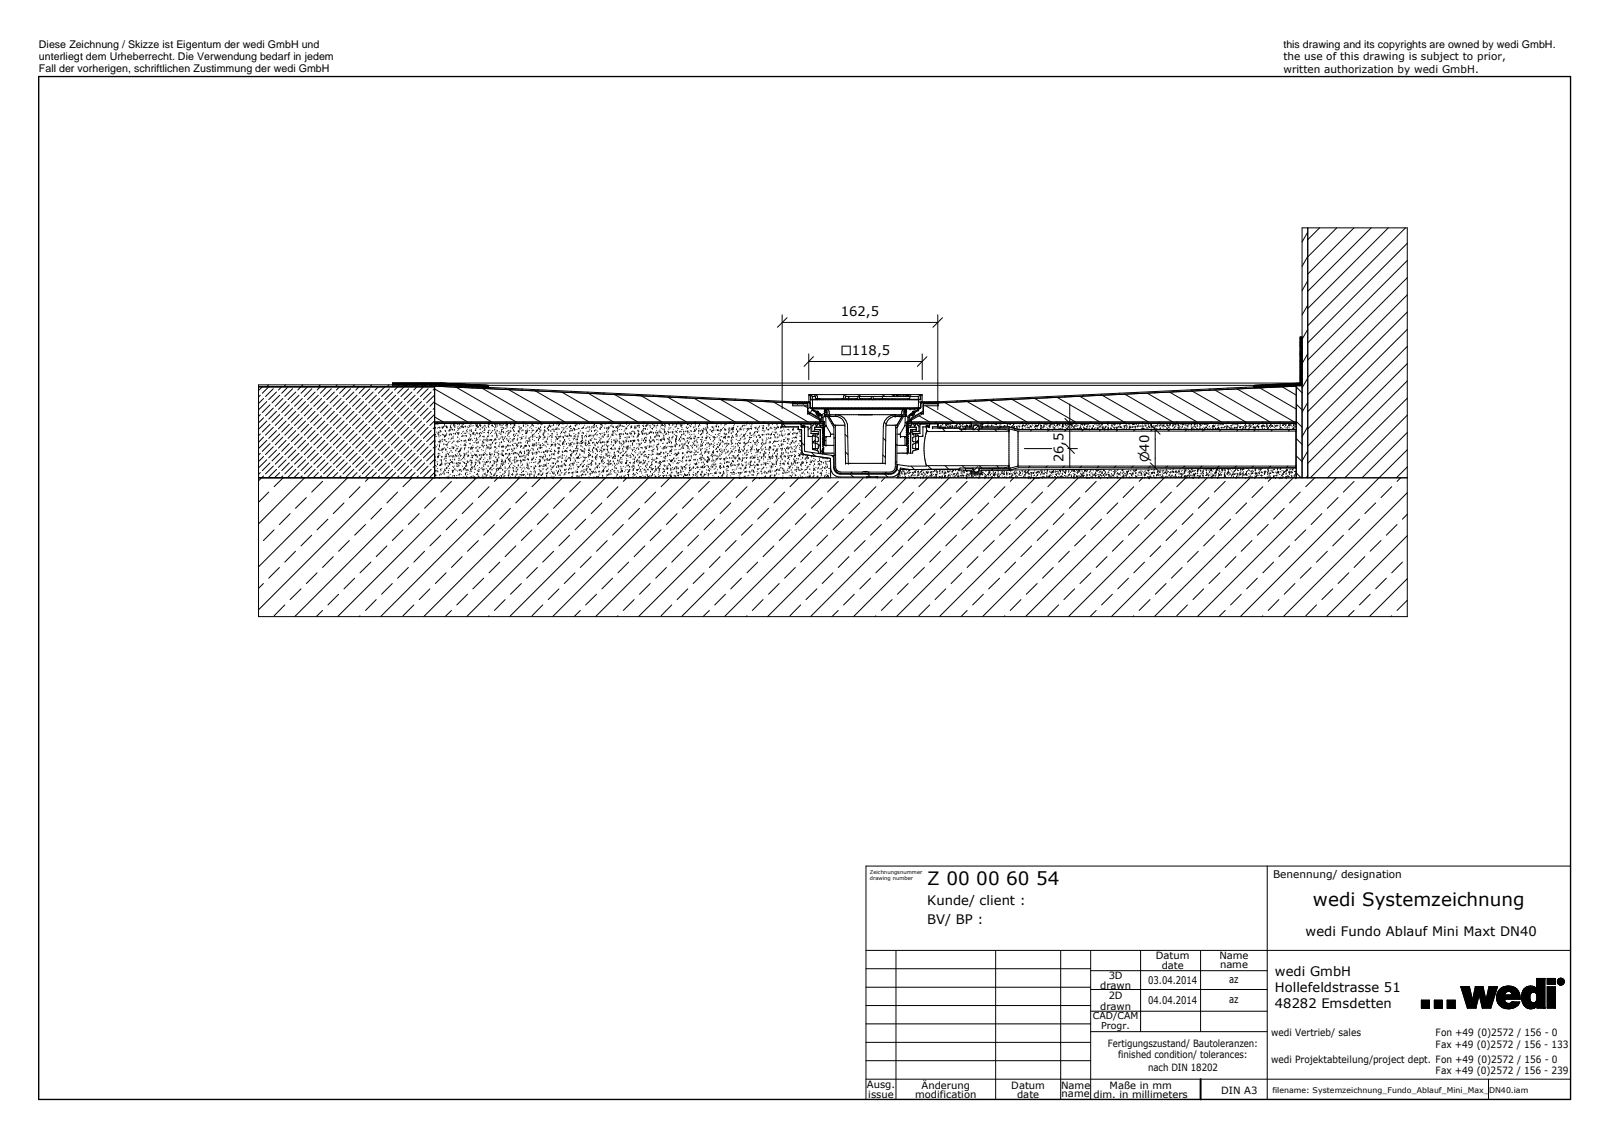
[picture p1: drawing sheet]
<svg xmlns="http://www.w3.org/2000/svg" width="420mm" height="297mm" viewBox="0 0 420 297" stroke-linecap="round" stroke-linejoin="round" font-family="sans-serif">
<defs><g id="words">
<g font-size="4.8">
<text x="242.1" y="231.1">Z 00 00 60 54</text>
<text x="342.8" y="236.4">wedi Systemzeichnung</text>
</g>
<g font-size="3.4">
<text x="219.6" y="82.6">162,5</text>
<text x="277.7" y="120.7" transform="rotate(-90 277.7 120.7)">26,5</text>
<text x="242.1" y="236.1">Kunde/ client :</text>
<text x="242.1" y="241.1">BV/ BP :</text>
<text x="340.9" y="244.3">wedi Fundo Ablauf Mini Maxt DN40</text>
<text x="332.9" y="254.8">wedi GmbH</text>
<text x="332.9" y="259">Hollefeldstrasse 51</text>
<text x="332.9" y="263.1">48282 Emsdetten</text>
</g>
<g font-size="3.2">
<text x="219.6" y="92.8">□118,5</text>
<text x="300" y="120.7" transform="rotate(-90 300 120.7)">⌀40</text>
</g>
<g font-size="2.8">
<text x="10.1" y="12.6">Diese Zeichnung / Skizze ist Eigentum der wedi GmbH und</text>
<text x="10.1" y="15.7">unterliegt dem Urheberrecht. Die Verwendung bedarf in jedem</text>
<text x="335.1" y="12.4">this drawing and its copyrights are owned by wedi GmbH.</text>
<text x="10.1" y="18.9">Fall der vorherigen, schriftlichen Zustimmung der wedi GmbH</text>
</g>
<g font-size="2.7">
<text x="335.1" y="15.7">the use of this drawing is subject to prior,</text>
<text x="335.1" y="19.1">written authorization by wedi GmbH.</text>
<text x="332.4" y="229.1">Benennung/ designation</text>
<text x="299.8" y="256.8">03.04.2014</text>
<text x="321" y="256.6">az</text>
<text x="299.8" y="262.1">04.04.2014</text>
<text x="321" y="261.9">az</text>
</g>
<g font-size="2.6">
<text x="301.8" y="250.3">Datum</text>
<text x="318.4" y="250.3">Name</text>
<text x="289.5" y="255.6">3D</text>
<text x="303.3" y="253">date</text>
<text x="318.6" y="252.8">name</text>
<text x="287.3" y="258">drawn</text>
<text x="287.3" y="263.5">drawn</text>
<text x="289.5" y="260.6">2D</text>
<text x="289.3" y="273.2">Fertigungszustand/ Bautoleranzen:</text>
<text x="331.9" y="270.5">wedi Vertrieb/ sales</text>
<text x="374.9" y="270.4">Fon +49 (0)2572 / 156 - 0</text>
<text x="374.9" y="273.4">Fax +49 (0)2572 / 156 - 133</text>
<text x="292" y="276.3">finished condition/ tolerances:</text>
<text x="299.8" y="279.4">nach DIN 18202</text>
<text x="331.9" y="277.4">wedi Projektabteilung/project dept. Fon +49 (0)2572 / 156 - 0</text>
<text x="374.9" y="280.4">Fax +49 (0)2572 / 156 - 239</text>
<text x="226.4" y="284">Ausg.</text>
<text x="226.7" y="286.6">issue</text>
<text x="239" y="286.6">modification</text>
<text x="240.7" y="284.2">Änderung</text>
<text x="264.1" y="284.2">Datum</text>
<text x="265.6" y="286.6">date</text>
<text x="277.1" y="284.2">Name</text>
<text x="277.2" y="286.4">name</text>
<text x="285.6" y="286.6">dim. in millimeters</text>
<text x="289.8" y="284.3">Maße in mm</text>
<text x="318.9" y="285.7">DIN A3</text>
</g>
<g font-size="2.5">
<text x="285.4" y="266.1">CAD/CAM</text>
<text x="287.6" y="268.6">Progr.</text>
</g>
<text font-size="2" x="332.3" y="285.3">filename: Systemzeichnung_Fundo_Ablauf_Mini_Max_DN40.iam</text>
<g font-size="1.4">
<text x="227.1" y="228.1">Zeichnungsnummer</text>
<text x="227.1" y="229.8">drawing number</text>
</g>
</g></defs>
<g fill="none" stroke="#000" stroke-width=".26">
<path d="M341.5 59.5v65.2M344.6 59.5l-3.1 3.1M349.1 59.5l-7.6 7.6M353.6 59.5l-12.1 12M358 59.5l-16.5 16.5M362.5 59.5l-21 21M367 59.5l-25.5 25.5M341.5 60.6l-1.5 2.6M341.5 66.9l-1.5 2.6M341.5 73.3l-1.5 2.6M341.5 79.6l-1.5 2.6M367.5 72.5l-26 26"/>
<path d="M367.5 63.5l-26 26M367.5 68l-26 26M367.5 77l-26 26M102.5 100h.1M102.5 100h237M102.5 100v.5M102.7 100l-.2 .2M102.8 100l-.1 .1M102.9 100l-.4 .4M103 100l-.4 .5M103.2 100l-.6 .5M103.2 100l-.1 .2"/>
<path d="M103.4 100l-.5 .5M103.5 100l-.1 .1M103.6 100l-.5 .5M103.7 100h.1M103.8 100l-.5 .5M104 100l-.2 .1M104.1 100h.1M104.2 100h.1M104.3 100l-.5 .5M104.4 100l-.1 .1M104.5 100l-.5 .5M104.7 100l-.5 .5"/>
<path d="M104.8 100l-.1 .1M104.9 100l-.4 .5M105.1 100h-.1M105.2 100l-.5 .5M105.4 100l-.5 .5M105.5 100l-.1 .1M105.6 100l-.5 .5M105.7 100l-.1 .2M105.7 100h.1M105.9 100l-.5 .5M105.9 100l-.2 .2M106.1 100l-.5 .5-.3-.5-.2 .1"/>
<path d="M106.2 100h.1M106.3 100l-.5 .5M106.4 100l-.1 .1M106.5 100l-2.7 2.7M106.8 100l-.6 .5M106.8 100l-.1 .1M107 100l-.5 .5M107.2 100l-.5 .5M107.3 100l-.2 .1M107.5 100l-.6 .5M107.6 100l-.5 .5M107.7 100l-.1 .2"/>
<path d="M107.8 100h.1M107.9 100l-.5 .5M108 100l-.1 .1M108.1 100l-.5 .5M108.3 100l-.5 .5M108.4 100l-.5 .5M108.5 100l-.5 .5M108.8 100l-.5 .5M109.2 100l-.5 .5M109.3 100l-.1 .1M109.4 100l-.5 .5M109.5 100h.1"/>
<path d="M109.7 100l-.5 .5M109.8 100h.1M109.8 100l-.2 .2M109.9 100l-.5 .5M110 100l-.1 .1M110.1 100l-.5 .5M110.2 100h.1M110.3 100l-.5 .5M110.4 100v.1M110.6 100l-.5 .5M110.6 100h.1M110.8 100l-.5 .5"/>
<path d="M110.9 100l-.4 .3M111 100l-1 1M111.2 100l-.5 .5M111.3 100l-.1 .1M111.5 100l-.6 .5M111.6 100h-.1M111.7 100l-.5 .5M111.8 100l-.2 .1M111.9 100l-.5 .5M112 100v.1M112.1 100l-.5 .5M112.2 100h.1"/>
<path d="M112.3 100l-.5 .5M112.5 100l-.1 .1M112.6 100l-.5 .5M112.6 100l.2 .5 .4-.3M112.7 100h.1M112.8 100l-.5 .5M112.9 100l-.1 .1M113.1 100l-.5 .5M113.2 100l-.4 .5M113.4 100l-.2 .1M113.5 100l-.5 .5M113.6 100h.1"/>
<path d="M113.7 100l-.5 .5M113.8 100l-.1 .1M113.9 100l-.4 .5v24.2M114 100h.1M114.2 100l-.5 .5M114.2 100h.1M114.2 100l-.3 .4M114.4 100l-.5 .5M114.5 100l-.1 .1M114.6 100l-.5 .5M114.8 100l-.5 .5M115 100l-.2 .1"/>
<path d="M115.1 100h.1M115.3 100l-.5 .5M115.4 100l-.3 .3M115.5 100l-.5 .5M115.6 100h.1M115.7 100l-.5 .5M115.8 100l-.1 .1M115.9 100l-.5 .5M204.2 82.2v24.5M204.2 84.2h40.7M205.5 82.9l-2.5 2.5M211.2 94.4h29.6"/>
<path d="M211.2 92.4v6.7M212.4 93.1l-2.4 2.5M240.8 92.4v6.7M242.1 93.1l-2.5 2.5M244.9 82.2v24.7M246.1 82.9l-2.5 2.5M339.2 100l-.1 .1M339.3 100l-.5 .5M339.5 98.6h.1M339.5 98.1h.1M339.5 97.7h.1M339.5 95.6h.1"/>
<path d="M339.5 94.1h.1M339.5 92.5h.1M339.5 92.1h.1M339.5 91.6h.1M339.5 90h.1M339.5 89.6h.1M339.5 89.2h.1M339.5 88h.1M339.5 88v12M339.5 100l-12 .6M339.5 88h.5M339.5 99.3l.5 .8"/>
<path d="M339.5 96.1h.1M339.5 90.5h.1M339.5 96.9h.1M339.5 96.5h.1M339.5 94.9h.1M339.5 94.5h.1M339.5 90.4h.1M339.5 88.4h.1M339.5 99.9h.1M339.5 99.4v.1M339.5 99h.1M339.5 96.9v.1"/>
<path d="M339.5 97.4v.1M339.5 95.4h.1M339.5 94.9v.1M339.5 93.3v.1M339.5 91.3v.1M339.5 88.9h.1M339.6 97.4h.1M339.6 95.3h.1M339.6 90.8h.1M339.6 88.8h.1M339.6 99.8h.1M339.6 98.3h-.1"/>
<path d="M339.6 97.8l-.1 .1M339.6 92.9l.4 .9-.1 .1M339.6 93.3h.1M339.6 91.7l-.1 .1M339.6 89.3l-.1 .1M339.6 98.2h.1M339.6 97.8h.1M339.6 96.2h.1M339.6 95.8h.1M339.6 94.1h.1M339.6 93.7h.1M339.6 92.1h.1"/>
<path d="M339.6 91.7h.1M339.6 89.3h.1M339.6 88l-.1 .1M339.6 89.7l-.1 .1M339.6 99.1l-.1 .1M339.6 98.7l-.1 .1M339.6 98.6h.1M339.6 97.1l-.1 .1M339.6 96.6l-.1 .2M339.6 96.2l-.1 .1M339.6 95l-.1 .2M339.6 94.6l-.1 .1"/>
<path d="M339.6 94.2l-.1 .1M339.6 92.6l-.1 .2M339.6 91.3h.1M339.6 90.6l-.1 .1M339.6 90.2l-.1 .1M339.6 90.1h.1M339.6 88.6l-.1 .1M339.6 88.1l-.1 .2M339.7 99.5h.1M339.7 99.1h.1M339.7 97.5h.1M339.7 97h.1"/>
<path d="M339.7 94.6h.1M339.7 93h.1M339.7 92.6h.1M339.7 91h.1M339.7 90.6h.1M339.7 88.5h.1M339.7 99.9l-.2 .2M339.7 97.9l-.2 .2M339.7 97.5l-.2 .2M339.7 95.9l-.2 .2M339.7 88.1h.1M339.7 95h.1"/>
<path d="M339.7 96.6h.1M339.7 95.5l-.2 .1M339.7 93.5l-.2 .1M339.7 93l-.2 .2M339.7 91.4l-.2 .2M339.7 91l-.2 .1M339.7 89.4l-.2 .1M339.7 99.9h.1M339.7 97.9h.1M339.7 91.4h.1M339.7 89.4h.1M339.7 93.4h.1"/>
<path d="M339.7 98.3l-.2 .2M339.7 96.3l-.2 .2M339.7 95.9h.1M339.7 94.3l-.1 .1M339.7 92.3l-.1 .1M339.7 91.9l-.2 .1M339.7 89.8l-.2 .2M339.8 98.3h.1M339.8 96.7h.1M339.8 96.3h.1M339.8 94.7h.1M339.8 94.3h.1"/>
<path d="M339.8 93.9h.1M339.8 92.2h.1M339.8 91.8h.1M339.8 90.2h.1M339.8 89.8h.1M339.8 88.2h.1M339.8 98.7v.1M339.8 99.7l-.2 .1M339.8 99.2l-.2 .2M339.8 98.8l-.2 .1M339.8 97.2l-.2 .1M339.8 96.8l-.2 .1"/>
<path d="M339.8 94.7l-.2 .2M339.8 93.1l-.2 .2M339.8 92.7l-.2 .1M339.8 88.6l-.2 .2M339.8 91.1l-.2 .1M339.8 90.7l-.2 .1M339.8 90.3l-.2 .1M339.8 88.2l-.3 .3M339.8 88l-.1 .1M339.8 99.6h.1M339.8 99.2h.1M339.8 97.6h.1"/>
<path d="M339.8 97.2h.1M339.8 95.5h.1M339.8 95.1h.1M339.8 93.5h.1M339.8 93.1h.1M339.8 89.1h.1M339.8 88.6h.1M339.8 98.5l-.1 .1M339.8 97.6l-.2 .1M339.8 96.4l-.1 .2M339.8 96l-.1 .1M339.8 94l-.1 .1"/>
<path d="M339.8 91.9l-.1 .2M339.8 91.5l-.1 .2M339.8 91.1h.1M339.8 89.5l-.1 .2M339.8 94h.1M339.8 91.9h.1M339.8 98.9l-.1 .2M339.8 98.4h.1M339.8 96.9l-.1 .1M339.8 96h.1M339.8 94.4l-.1 .1M339.8 92.4l-.1 .1"/>
<path d="M339.8 90.3l-.1 .2M339.8 89.9h.1M339.8 88.3l-.1 .2M339.9 99.3h.1M339.9 98.8h.1M339.9 97.3h.1M339.9 96.8h.1M339.9 94.4h.1M339.9 92.8h.1M339.9 92.4h.1M339.9 90.8h.1M339.9 90.3h.1"/>
<path d="M339.9 88.3h.1M339.9 88.8l-.4 .3M339.9 88l-.4 .3M339.9 99.7l-.1 .2M339.9 97.7l-.1 .2M339.9 97.3l-.1 .2M339.9 94.8l-.2 .2M339.9 96.4h.1M339.9 95.7l-.1 .1M339.9 95.3l-.2 .1M339.9 95.2h.1M339.9 93.7l-.1 .1"/>
<path d="M339.9 93.3l-.1 .1M339.9 92.8l-.2 .2M339.9 90.8l-.2 .1M339.9 99.7h.1M339.9 98.1h.1M339.9 97.7h.1M339.9 96.1h.1M339.9 95.7h.1M339.9 93.6h.1M339.9 93.2h.1M339.9 91.6h.1M339.9 91.2h.1"/>
<path d="M339.9 89.6h.1M339.9 89.2h.1M339.9 99l-.1 .1M339.9 98.6l-.1 .1M339.9 98.2l-.1 .1M339.9 96.6l-.1 .1M339.9 96.1l-.1 .2M339.9 94.5l-.1 .2M339.9 94.1l-.1 .1M339.9 94.1h.1M339.9 92.5l-.1 .2M339.9 92.1l-.1 .1"/>
<path d="M339.9 91.7l-.1 .1M339.9 90l-.1 .2M339.9 88l-.1 .2M340 98.6h.1M340 96.5h.1M340 94.5h.1M340 90h.1M340 88h.1M340 99.4l-.2 .2M340 98.1h.1M340 97l-.2 .1M340 96.1h.1"/>
<path d="M340 95.6h.1M340 95l-.4 .3M340 93.6h.1M340 92.9l-.2 .2M340 92.5h.1M340 91.6h.1M340 90.9l-.2 .2M340 90.5l-.2 .2M340 88.4l-.2 .2M340 99h.1M340 96.9h.1M340 94.9h.1"/>
<path d="M340 94h.1M340 92h.1M340 88.4h.1M340 99.9l-.2 .1M340 100l-.5 .5M340 99.7l-.8 .8M340 99.5l-1 1M340 99.3l-.5 .5M340 99.1l-.5 .5M340 98.8l-.5 .6M340 98.6l-.5 .5M340 98.4l-.5 .5"/>
<path d="M340 98.2l-.5 .5M340 98l-.5 .5M340 97.7l-.5 .5M340 97.5l-.5 .5M340 97.3l-.5 .5M340 97.1l-.5 .5M340 96.8l-.5 .5M340 96.6l-.5 .5M340 96.4l-.5 .5M340 96.2l-.5 .4M340 95.9l-.5 .5M340 95.7l-.5 .5"/>
<path d="M340 95.5l-.5 .5M340 95.2l-.5 .6M340 95l-.5 .5M340 94.8l-.5 .5M340 94.6l-.5 .5M340 94.4l-.5 .5M340 94.1l-.5 .6M340 93.9l-.5 .5M340 93.7l-.5 .5M340 93.5l-.5 .5 .2-.1M340 93.3l-.5 .4M340 93l-.5 .5"/>
<path d="M340 92.8l-.5 .5M340 92.6l-.5 .5M340 92.3l-.5 .5M340 92.1l-.5 .5M340 91.9l-.5 .5M340 91.7l-.5 .6M340 91.4l-.5 .5M340 91.2l-.5 .5M340 91l-.5 .5M340 90.8l-.5 .5M340 90.6l-.5 .5M340 90.3l-.5 .6"/>
<path d="M340 90.1l-.5 .5M340 89.9l-.5 .5M340 89.7l-.5 .5M340 89.5l-.5 .4M340 89.2l-.5 .5M340 89l-.5 .5M340 88.8l-.5 .5M340 88.5l-.5 .5M340 88.3l-.5 .5M340 88.1l-.5 .5M340 99.7h-.1M340 99.2l-.5 .5"/>
<path d="M340 98.7l-.1 .1M340 98.3l-.1 .1M340 97.8l-.3 .4M340 97.6l-.1 .1M340 97.4l-.2 .1M340 97.2h-.1M340 96.7l-.1 .1M340 96.3l-.1 .1M340 89.3l-.2 .2M340 95.8l-.1 .1M340 95.4l-.5 .5M340 95.2h-.1"/>
<path d="M340 94.7l-.1 .1M340 94.3l-.1 .1M340 93.3l-.5 .6M340 93.1l-.1 .1M340 92.7l-.1 .1M340 92.2l-.1 .1M340 91.4l-.2 .1M340 91.1l-.2 .3M340 90.7h-.1M340 90.2l-.1 .1M340 89.8l-.1 .1M340 89.5l-.2 .3"/>
<path d="M340 89.1l-.2 .2M340 88.9l-.4 .3M340 88.6l-.1 .1M340 88.2l-.1 .1M341.5 86l-1.5 2.6M341.5 92.3l-1.5 2.6M341.5 98.7l-1.5 2.6M367.5 90.4l-26 26.1M367.5 86l-26 25.9M367.5 99.4l-25.3 25.3M367.5 94.9l-26 26M367.5 81.4l-26 26"/>
<path d="M67.5 101h46M68 118.3l-.5 .5M68 113.3l-.5 .4M68 108.2l-.5 .5M68 103.2l-.5 .4M68.5 101l-.9 .8M68.8 119.2l-1.3 1.3M68.8 114.1l-1.3 1.3M68.8 109.1l-1.3 1.3M68.8 104l-1.3 1.3M69.7 114.9l-2.1 2.1M69.7 109.9l-2.1 2"/>
<path d="M69.7 104.8l-2.1 2M70.1 100.5l-.5 .5M70.2 101l-1.7 1.7M70.5 115.8l-2 2M70.5 110.7l-2 2.1M70.5 105.7l-2 2M71.4 116.6l-2.1 2.1M71.4 111.5l-2.1 2.1M71.4 106.5l-2.1 2M71.4 101.5l-2.1 2M72.2 117.5l-2 2M72.2 112.4l-2 2"/>
<path d="M72.2 107.4l-2 2M72.2 102.3l-2 2M73.1 118.3l-2.1 2M73.1 113.3l-2.1 2M73.1 108.2l-2.1 2M73.1 103.2l-2.1 2M73.5 101l-.8 .8M73.9 119.2l-2 2M73.9 114.1l-2 2M73.9 109.1l-2 1.9M73.9 104l-2 2M74.6 100.5l-.5 .5"/>
<path d="M74.7 114.9l-2 2.1M74.7 109.9l-2 2M74.7 104.8l-2 2M75.2 101l-1.6 1.7M75.6 115.8l-2 2M75.6 110.7l-2 2.1M75.6 105.7l-2 2M76.4 116.6l-2 2.1M76.4 111.5l-2 2.1M76.4 106.5l-2 2M76.4 101.5l-2 2M77.2 117.5l-2 2"/>
<path d="M77.2 112.4l-2 2M77.2 107.4l-2 2M77.2 102.3l-2 2M78.1 118.3l-2 2M78.1 113.3l-2 2M78.1 108.2l-2 2M78.1 103.2l-2 2M78.9 119.2l-2 2M78.9 114.1l-2 2M78.9 109.1l-2 1.9M78.9 104l-2 2M79.1 100.5l-1.3 1.3"/>
<path d="M79.8 114.9l-2 2.1M79.8 109.9l-2 2M79.8 104.8l-2 2M80.3 101l-1.7 1.7M80.6 115.8l-2 2M80.6 110.7l-2 2.1M80.6 105.7l-2 2M81.4 116.6l-2 2.1M81.4 111.5l-2 2.1M81.4 106.5l-2 2M81.4 101.5l-2 2M82.3 117.5l-2 2"/>
<path d="M82.3 112.4l-2 2M82.3 107.4l-2 2M82.3 102.3l-2 2M83.1 118.3l-2 2M83.1 113.3l-2 2M83.1 108.2l-2 2M83.1 103.2l-2 2M83.6 100.5l-.5 .5M83.6 101l-.8 .8M84 119.2l-2.1 2M84 114.1l-2.1 2M84 109.1l-2.1 1.9"/>
<path d="M84 104l-2.1 2M84.8 114.9l-2 2.1M84.8 109.9l-2 2M84.8 104.8l-2 2M85.3 101l-1.7 1.7M85.7 115.8l-2.1 2M85.7 110.7l-2.1 2.1M85.7 105.7l-2.1 2M86.5 116.6l-2 2.1M86.5 111.5l-2 2.1M86.5 106.5l-2 2M86.5 101.5l-2 2"/>
<path d="M87.3 117.5l-2 2M87.3 112.4l-2 2M87.3 107.4l-2 2M87.3 102.3l-2 2M88 100.5l-.4 .5M88.2 118.3l-2 2M88.2 113.3l-2 2M88.2 108.2l-2 2M88.2 103.2l-2 2M88.7 101l-.9 .8M89.1 119.2l-2.1 2M89.1 114.1l-2.1 2"/>
<path d="M89.1 109.1l-2.1 1.9M89.1 104l-2.1 2M89.9 114.9l-2.1 2.1M89.9 109.9l-2.1 2M89.9 104.8l-2.1 2M90.4 101l-1.7 1.7M90.7 115.8l-2 2M90.7 110.7l-2 2.1M90.7 105.7l-2 2M91.6 116.6l-2 2.1M91.6 111.5l-2 2.1M91.6 106.5l-2 2"/>
<path d="M91.6 101.5l-2 2M92.4 117.5l-2 2M92.4 112.4l-2 2M92.4 107.4l-2 2M92.4 102.3l-2 2M92.5 100.5l-.4 .5M93.2 118.3l-2 2M93.2 113.3l-2 2M93.2 108.2l-2 2M93.2 103.2l-2 2M93.8 101l-.9 .8M94.1 119.2l-2 2"/>
<path d="M94.1 114.1l-2 2M94.1 109.1l-2 1.9M94.1 104l-2 2M94.9 114.9l-2 2.1M94.9 109.9l-2 2M94.9 104.8l-2 2M95.4 101l-1.6 1.7M95.8 115.8l-2 2M95.8 110.7l-2 2.1M95.8 105.7l-2 2M96.6 116.6l-2 2.1M96.6 111.5l-2 2.1"/>
<path d="M96.6 106.5l-2 2M96.6 101.5l-2 2M97.1 100.5l-.5 .5M97.4 117.5l-1.9 2M97.4 112.4l-1.9 2M97.4 107.4l-1.9 2M97.4 102.3l-1.9 2M98.3 118.3l-2 2M98.3 113.3l-2 2M98.3 108.2l-2 2M98.3 103.2l-2 2M98.8 101l-.9 .8"/>
<path d="M99.1 119.2l-2 2M99.1 114.1l-2 2M99.1 109.1l-2 1.9M99.1 104l-2 2M100 114.9l-2.1 2.1M100 109.9l-2.1 2M100 104.8l-2.1 2M100.5 101l-1.7 1.7M100.8 115.8l-2 2M100.8 110.7l-2 2.1M100.8 105.7l-2 2M101.5 100.5l-.5 .5"/>
<path d="M101.7 116.6l-2.1 2.1M101.7 111.5l-2.1 2.1M101.7 106.5l-2.1 2M101.7 101.5l-2.1 2M102.5 117.5l-2 2M102.5 112.4l-2 2M102.5 107.4l-2 2M102.5 102.3l-2 2M102.6 100.5h.1M102.6 100.2l-.1 .1M102.6 100.2h.1M102.8 100.2h.1"/>
<path d="M102.8 100.4v.1M102.9 100.4h.1M102.9 100.1h.1M103 100.2l-.1 .1M103.2 100.3l-.2 .2M103.2 100.3h.1M103.3 100.4h.1M103.3 118.3l-2 2M103.3 113.3l-2 2M103.3 108.2l-2 2M103.3 103.2l-2 2M103.3 100.1l-.1 .1"/>
<path d="M103.4 100.1h.1M103.5 100.2l-.2 .2M103.5 100.2h.1M103.6 100.3h.1M103.6 100.3l-.1 .2M103.7 100l-.2 .2M103.7 100.4h.1M103.8 101l-.8 .8M103.8 100.1l-.1 .2M103.9 100.2h.1M103.9 100.2l-.2 .2M104 100.2v-.2l-.5 .5"/>
<path d="M104 100.4l-.1 .1M104 100.3h.1M104.2 100.5h.1M104.2 119.2l-2 2M104.2 114.1l-2 2M104.2 109.1l-2 1.9M104.2 104l-2 2M104.2 100.1h.1M104.2 100.2l-.1 .1M104.3 100.2h.1M104.3 100.2l-.1 .2M104.6 100h.1"/>
<path d="M104.6 100.1l-.2 .1M104.6 100.2l-.3 .3M104.7 100.1v.1M104.7 100.3l-.1 .2M104.8 100.2h.1M104.8 100.4v.1M104.9 100.4h.1M104.9 100.1l-.1 .1M105 100.1h.1M105 114.9l-2 2.1M105 109.9l-2 2M105 104.8l-2 2"/>
<path d="M105.1 100.2l-.2 .1M105.1 100.2h.1M105.2 100.3l-.1 .2M105.3 100.4h.1M105.3 100.4l-.1 .1M105.4 100.1l-.2 .2M105.5 100.2l-.1 .2M105.5 100.2h.1M105.6 100.3l-.1 .2M105.7 100.5h.1M105.7 100.4h.1M105.8 100.1h.1"/>
<path d="M105.9 115.8l-2.1 2M105.9 110.7l-2.1 2.1M105.9 105.7l-2.1 2M105.9 100.2l-.1 .2M105.9 100.2h.1M106 100.4l-.1 .1M106.1 100.3h.1M106.1 100.5h.1M106.1 100l-.1 .2M106.2 100.1h.1M106.2 100.2l-.1 .1M106.3 100.2l-.1 .2"/>
<path d="M106.4 100.2h.1M106.5 100.4l-.1 .1M106.5 100.3h.1M106.5 100.1l-.1 .1M106.6 100h.1M106.7 100.2l-.2 .1M106.7 100.1h.1M106.7 116.6l-2 2.1M106.7 111.5l-2 2.1M106.7 106.5l-2 2M106.7 101.5l-2 2M106.8 100.3l-.2 .1"/>
<path d="M106.8 100.2h.1M106.9 100.4l-.1 .1M106.9 100.4h.1M107 100.1l-.2 .1M107 100.5h.1M107 100.1h.1M107.1 100.2l-.1 .1M107.1 100.2h.1M107.2 100.3l-.2 .2M107.2 100.2v.1M107.3 100.4v.1M107.3 100.4h.1"/>
<path d="M107.4 100.1l-.1 .1M107.4 100.1h.1M107.5 100.2l-.1 .2M107.6 100.2h.1M107.6 117.5l-2.1 2M107.6 112.4l-2.1 2M107.6 107.4l-2.1 2M107.6 102.3l-2.1 2M107.6 100.3l-.1 .2M107.7 100.5h.1M107.8 100.4h.1M107.9 100.1l-.2 .1"/>
<path d="M107.9 100.2l-.1 .2M108 100.2h.1M108.1 100.3h.1M108.2 100.5h.1M108.2 100l-.2 .2M108.3 100.1h.1M108.4 100.2l-.2 .2M108.4 100.2h.1M108.4 118.3l-2 2M108.4 113.3l-2 2M108.4 108.2l-2 2M108.4 103.2l-2 2"/>
<path d="M108.5 100.4l-.1 .1M108.5 100.3h.1M108.6 100.1l-.2 .1M108.6 100.5h.1M108.6 100h.1M108.7 100.2l-.2 .1M108.7 100.1h.1M108.7 100.1l.2-.1 .4 .4M108.8 100.3l-.1 .1M108.8 100.2h.1M108.9 101l-.8 .8M108.9 100.2l.1-.2-.5 .5"/>
<path d="M109 100.4l-.2 .1M109 100.5h.1M109.1 100.2h.1M109.1 100.2l-.1 .1M109.3 100.2h.1M109.3 119.2l-2.1 2M109.3 114.1l-2.1 2M109.3 109.1l-2.1 1.9M109.3 104l-2.1 2M109.3 100.3l-.2 .2M109.4 100.4h.1M109.4 100.1l-.1 .1"/>
<path d="M109.5 100.1h.1M109.6 100.2l-.2 .2M109.7 100.3h.1M109.7 100.3l-.2 .2M109.8 100.4h.1M109.9 100.1h.1M109.9 100.1l-.2 .1M110 100.2l-.2 .2M110 100.2h.1M110.1 114.9l-2 2.1M110.1 109.9l-2 2M110.1 104.8l-2 2"/>
<path d="M110.1 100.3l-.2 .2M110.1 100.3h.1M110.2 100.5h.1M110.2 100l-.2 .2M110.2 100.4v.1M110.3 100.1l-.2 .2M110.3 100.1h.1M110.4 100.2l-.1 .2M110.5 100.4l-.1 .1M110.6 101l-1.7 1.7M110.6 100.1l-.2 .1M110.6 100.5h.1"/>
<path d="M110.8 100.3l-.1 .1M110.9 100.2h.1M110.9 115.8l-2 2M110.9 110.7l-2 2.1M110.9 105.7l-2 2M110.9 100.4h.1M110.9 100.4v.1M111 100.1l-.1 .1M111.1 100.5h.1M111.1 100h.1M111.2 100.2h.1M111.2 100.2l-.2 .1"/>
<path d="M111.3 100.2h.1M111.3 100.3l-.2 .2M111.4 100.4l-.1 .1M111.4 100.4h.1M111.5 100.1l-.2 .1M111.5 100.1h.1M111.6 100.2l-.2 .1M111.7 100.3l-.2 .2M111.7 100.3h.1M111.8 116.6l-2 2.1M111.8 111.5l-2 2.1M111.8 106.5l-2 2"/>
<path d="M111.8 101.5l-2 2M111.8 100.4h.1M111.9 100.1l-.2 .1M111.9 100.1h.1M112 100.2l-.2 .2M112 100.2h.1M112.1 100.3l-.1 .2M112.1 100.3h.1M112.2 100.5h.1M112.2 100l-.2 .2M112.3 100.4h.1M112.3 100.1l-.1 .2"/>
<path d="M112.3 100.1h.1M112.5 100.2h.1M112.6 100.3h.1M112.6 100.4l-.2 .1M112.6 117.5l-2 2M112.6 112.4l-2 2M112.6 107.4l-2 2M112.6 102.3l-2 2M112.6 100.5h.1M112.6 100l-.3 .4M112.7 100.5h.1M112.7 100.2l-.1 .1"/>
<path d="M112.8 100.1h.1M112.8 100.2l-.1 .2M112.9 100.2h.1M113.1 100.1l-.2 .1M113.1 100.5h.1M113.1 100h.1M113.2 100.1v.1M113.3 100.3l-.2 .2M113.3 100.2h.1M113.4 100.4l-.1 .1M113.4 100.4h.1M113.4 118.3l-2 2"/>
<path d="M113.4 113.3l-2 2M113.4 108.2l-2 2M113.4 103.2l-2 2M113.5 110.5h101.5M113.5 110.2h101.8M113.5 119.9l-1.2 1.3M113.5 116.6l-.4 .4M113.5 114.9l-1.2 1.2M113.5 111.5l-.4 .4M113.5 109.9l-1.2 1.1M113.5 106.5l-.4 .3M113.5 104.8l-1.2 1.2"/>
<path d="M113.5 101.4l-.4 .4M113.5 115.4h.1M113.5 108.8l2.3 1.4M113.5 105.2l8.6 5M113.5 101.5l15 8.7M113.5 100.1l-.1 .1M113.6 117.3h.1M113.6 113.5h.1M113.6 100.2h.1M113.6 116.2h.1M113.6 119.1h.1M113.6 100.2l-.2 .1"/>
<path d="M113.7 120h.1M113.7 111.5h.1M113.7 100.3l-.1 .2M113.7 116.9h.1M113.7 100.3h.1M113.7 113.5h.1M113.7 115.1h.1M113.7 113.8h.1M113.8 100.4l-.1 .1M113.9 100.4h.1M113.9 110.7l-.1 .1M113.9 100.1l-.1 .1"/>
<path d="M113.9 113.9v.1M113.9 100.1h.1M113.9 116.6h.1M114.1 100.2h.1M114.1 110.4v.1M114.1 112.8h.1M114.1 100.3l-.1 .2M114.2 111.7v.1M114.2 119.2h.1M114.3 119.5h.1M114.3 116.1h.1M114.3 110.2l-.3 .3"/>
<path d="M114.3 110.5h.1M114.3 119.1h.1M114.3 100.1l-.1 .2M114.4 113.1h.1M114.4 117.2h.1M114.5 118.3h.1M114.5 118.9h.1M114.5 115.3h.1M114.5 100.2l-.3 .2M114.5 119.1h.1M114.5 100.5l.5-.5 12.5 .6M114.5 111.6h.1"/>
<path d="M114.6 100.3h.1M114.6 117.1h.1M114.6 112.8h.1M114.6 113.4h.1M114.6 100.4l-.1 .1M114.6 111.5h.1M114.6 115.3h.1M114.6 114h.1M114.6 100l-.1 .2M114.7 100.5h.1M114.8 116.1h.1M114.8 116.4h.1"/>
<path d="M114.8 100.2l-.2 .1M114.8 115.2h-.1M114.8 100.1h.1M114.8 111.5h.1M114.8 117.6h.1M114.8 118.4h.1M114.8 118.8h.1M114.9 115.4h.1M114.9 100.2h.1M114.9 100.2l-.1 .2M114.9 114.9h.1M114.9 100.5l-.3 .3"/>
<path d="M115 112.3h.1M115 112.7h.1M115 100.3h.1M115 100.5h-47.5v60.5h300v-101.5h-27.5v65.2M115 100.5l12.5 .6v-.5M115 100.4l-.1 .1M115.1 113.7h.1M115.1 100.1l-.1 .1M115.1 100.5h.1M115.1 115.1h.1M115.2 112.6v.1M115.2 117.5l-.1 .1"/>
<path d="M115.2 100.1h.1M115.3 120h.1M115.3 100.3l-.1 .1M115.3 100.2h.1M115.3 119.1h.1M115.3 111.5h.1M115.4 117.2h.1M115.4 100.4l-.1 .1M115.4 117.6v.1M115.5 100.4h.1M115.5 114.6h.1M115.5 115.3h.1"/>
<path d="M115.5 119.2l-.1 .1M115.5 100.1h.1M115.5 111.5h.1M115.5 113.4h.1M115.5 100.1l-.1 .1M115.6 100.5h.1M115.6 117.2h.1M115.6 100.2l-.1 .1M115.6 118.1h.1M115.6 100.2h.1M115.6 111.5h.1M115.6 117.3v.1"/>
<path d="M115.7 117h.1M115.7 113.4h.1M115.8 111.3h.1M115.8 100.2v.1M115.9 100.4h.1M115.9 100.4l-.1 .1M115.9 115.8h.1M115.9 100.1l-.1 .1M115.9 120h.1M116 100.5h.1M116 100.1h.1M116 114.7h.1"/>
<path d="M116 100.2l-.1 .2M116 116.9h.1M116.1 113.8h.1M116.1 100.2h.1M116.1 110.8h.1M116.1 100l-.5 .5 .1-.2M116.1 100.2l.2-.2 .3 .5 .3-.3M116.2 100.3l-.2 .2M116.2 119.7h.1M116.2 111.3h.1M116.2 100.3h.1M116.2 113.6h.1"/>
<path d="M116.2 112.4h.1M116.3 113.5h.1M116.3 113.7h.1M116.3 119h.1M116.3 114.9h.1M116.3 100.5h-.1M116.4 112.4h.1M116.4 116.1h.1M116.4 100l-.5 .5M116.4 100.5h.1M116.4 100.1h.1M116.4 117.3h.1"/>
<path d="M116.4 117.1h.1M116.4 100l-.2 .2M116.4 119h.1M116.4 115.2h.1M116.5 118.5h.1M116.5 100.2h.1M116.5 111.3h.1M116.5 119.7h.1M116.5 111.2h.1M116.5 113.3h.1M116.5 100.1l-.4 .4M116.5 119.2v.1"/>
<path d="M116.6 100.3h.1M116.6 111.4h.1M116.6 113.6h.1M116.6 100.3l-.2 .2M116.6 119h.1M116.6 113.1h.1M116.6 116.1v.1M116.6 115.2h.1M116.7 100.1l-.4 .3M116.7 116h.1M116.7 117.9h.1M116.8 111.4h.1"/>
<path d="M116.8 100.1l-.5 .4M116.8 100.1l-.1 .2M116.8 100.1h.1M116.8 115.8v.1M116.8 118.4h.1M116.9 100.5h.1M116.9 100.1h.1M116.9 116.7v.1M117 100.1l-.5 .4M117 100.4l-.1 .1M117 100.3h.1M117 115.6h.1"/>
<path d="M117.1 100.1l-.1 .1M117.1 118.4h.1M117.1 100.5l-.1 .1M117.2 100.5h.1M117.2 100.1l-.5 .5M117.2 114.5v.1M117.2 115.4h.1M117.2 100.2l-.1 .1M117.3 100.1h.1M117.3 112.3h.1M117.3 100.6h.1M117.3 119h.1"/>
<path d="M117.3 113.3h.1M117.3 117.1h.1M117.3 100.3l-.1 .1M117.3 118.2h.1M117.4 100.2h.1M117.4 100.1l-.5 .5M117.5 112h.1M117.5 115.2h.1M117.5 112.2h.1M117.5 117.1h.1M117.5 100.4l-.2 .1M117.5 100.1l-.1 .1"/>
<path d="M117.5 113.3h.1M117.5 100.5v.1M117.6 100.5h.1M117.6 119.9h.1M117.6 111.1h.1M117.6 111.4h.1M117.6 100.1l-.5 .5M117.6 100.2l-.1 .1M117.7 100.6h.1M117.7 100.2h.1M117.7 113.3h.1M117.7 100.1h.1"/>
<path d="M117.7 117.7h.1M117.8 118.9h.1M117.8 100.3l-.2 .2M117.8 114.6h.1M117.8 110.9h.1M117.8 100.2h.1M117.8 111.5h.1M117.8 112.1h.1M117.8 100.1l-.4 .5M117.9 100.4h.1M117.9 113.3h.1M117.9 100.4l-.1 .1"/>
<path d="M117.9 117.6v.1M117.9 100.1l-.1 .1M117.9 114.5h.1M118 100.5l-.1 .1M118 115.7h.1M118 100.5h.1M118 114.3h.1M118.1 100.2l-.2 .1M118.1 100.1l-.6 .5M118.1 116.5h.1M118.1 118.1h.1M118.1 116.9h-.1"/>
<path d="M118.1 100.2h.1M118.1 100.1h.1M118.1 100.6h.1M118.1 119.3h.1M118.2 112h.1M118.2 115.4v.1M118.2 100.3l-.1 .2M118.2 100.3h.1M118.2 120h.1M118.3 119h.1M118.3 114.4h.1M118.3 100.1l-.5 .5"/>
<path d="M118.3 116.9h.1M118.3 100.5l-.2 .1M118.3 100.4h.1M118.3 114.3h.1M118.4 113.8l-.1 .1M118.4 117.1h.1M118.4 110.8h.1M118.4 116.8h.1M118.4 115.1h.1M118.4 100.1l-.1 .1M118.4 100.5h.1M118.4 118.9v.1"/>
<path d="M118.5 100.1l-.5 .5M118.5 113.1v.1M118.5 119.3h.1M118.5 100.2h.1M118.5 116.6h.1M118.5 100.2l-.1 .2M118.5 113.2h.1M118.6 100.6h.1M118.6 115.1h.1M118.6 100.1v.1M118.6 111.3h.1M118.6 100.3l-.1 .2"/>
<path d="M118.6 100.3h.1M118.6 112.1h.1M118.6 110.5h.1M118.7 100.2l-.5 .4M118.7 119.8h.1M118.8 110.9h.1M118.8 111.3h.1M118.8 110.2l-.3 .3M118.8 100.6h.1M118.8 100.2l-.1 .1M118.8 119.2v.1M118.9 100.5h.1"/>
<path d="M118.9 116.2h.1M118.9 118.6h.1M118.9 100.2l-.5 .4M118.9 113.1h.1M118.9 100.2l-.3 .4M119 100.6h.1M119 117.5h.1M119 118.9h.1M119 100.4l-.1 .1M119 100.2h.1M119.1 100.3h.1M119.1 101l15.7 9.2"/>
<path d="M119.1 100.2l-.5 .4M119.2 100.5l-.2 .1M119.2 112.8h.1M119.2 100.5h.1M119.2 116.4h.1M119.2 100.8l-.3 .2M119.2 100.2l-.1 .1M119.3 100.6h.1M119.3 118.9h.1M119.3 100.6l-.1 .1M119.3 117h.1M119.3 100.2l-.4 .5"/>
<path d="M119.3 115.2h.1M119.4 100.2l-.2 .2M119.4 100.7h.1M119.4 100.2h.1M119.4 110.5h.1M119.4 115.1h.1M119.4 118.4v.1M119.5 100.4l-.2 .1M119.5 115.4h.1M119.5 113.2h.1M119.5 111.7l-.1 .1M119.5 100.4h.1"/>
<path d="M119.5 112.9h.1M119.5 114v.1M119.5 117h.1M119.5 100.2l-.4 .5M119.5 112.3v.1M119.5 114.1v.1M119.6 100.5l-.1 .1M119.6 115.4h.1M119.6 111.3h.1M119.6 100.5h.1M119.6 113h.1M119.7 113.2h.1"/>
<path d="M119.7 115.1h.1M119.7 100.2l-.2 .1M119.7 116.5l-.1 .1M119.7 100.6h.1M119.7 117.8h.1M119.7 119h.1M119.8 111.8h.1M119.8 100.2l-.5 .5M119.8 100.3l-.1 .2M119.8 100.7h.1M119.8 100.2h.1M119.8 112.9h.1"/>
<path d="M119.9 119.5h.1M119.9 100.2h-.1M119.9 100.4h.1M119.9 110.7h.1M119.9 115.3h.1M119.9 100.4l-.2 .1M120 100.2l-.5 .5M120 100.3l.1-.1 .2 .5M120 100.5l-.1 .2M120 117.7h.1M120 100.5h.1M120 118.4h.1"/>
<path d="M120 114.6h.1M120.1 111.5h.1M120.1 100.6l-.1 .1M120.2 100.6h.1M120.2 117.3h.1M120.2 118.9h.1M120.2 100.3h.1M120.2 100.2l-.6 .5M120.2 100.3l-.1 .2M120.3 100.7h.1M120.3 100.2h.1M120.3 100.4h.1"/>
<path d="M120.3 117h.1M120.3 100.5l-.1 .1M120.3 111.3h.1M120.3 116.1v.1M120.4 115.1h.1M120.4 118.9h.1M120.4 100.2l-.5 .5M120.4 100.5l-.1 .2M120.5 100.5h.1M120.5 113.2h.1M120.5 115h.1M120.5 100.2l-.1 .2"/>
<path d="M120.6 111.3h.1M120.6 115.1h.1M120.6 100.6l-.1 .2M120.6 100.6h.1M120.6 100.2l-.4 .5M120.6 116.9v.1M120.6 100.3l-.1 .2M120.6 113.9v.1M120.6 113.8v.1M120.7 100.3h.1M120.7 110.8h.1M120.7 100.7v.1"/>
<path d="M120.7 111.3h.1M120.7 100.2v.1M120.8 100.5l-.2 .1M120.8 119.7h-.1M120.8 100.4h.1M120.8 112.7v.1M120.9 113.6h.1M120.9 100.2l-.6 .5M120.9 100.6l-.2 .1M120.9 111.6h.1M120.9 100.2l-.1 .2M121 100.7l-.1 .1"/>
<path d="M121.1 110.5h.1M121.1 111.4h.1M121.1 112.6h.1M121.1 100.2l-.5 .6M121.1 100.4l-.2 .1M121.1 119.3l-.1 .1M121.1 100.8h.1M121.1 100.3h.1M121.1 119.3h.1M121.1 113.8h.1M121.2 118.3h.1M121.2 115h.1"/>
<path d="M121.2 100.2l-.1 .1M121.2 116.2h-.1M121.2 118.8h.1M121.2 100.5l-.2 .1M121.2 113.1h.1M121.2 116.2h.1M121.3 117.4h.1M121.3 100.2l-.5 .6M121.3 116.9h.1M121.3 100.5l-.2 .2M121.3 117.1h.1M121.4 118.6h.1"/>
<path d="M121.4 115.9h.1M121.4 100.3l-.2 .1M121.4 119.8h.1M121.4 115h.1M121.4 111.3h.1M121.4 100.7h.1M121.4 113.1h.1M121.4 116.9h.1M121.5 116h.1M121.5 113.7h.1M121.5 100.3l-.5 .5M121.5 100.4l-.1 .1"/>
<path d="M121.6 100.8h.1M121.6 111.2h.1M121.6 100.3l-.1 .1M121.6 114.9h.1M121.6 116.1h.1M121.7 113.1h-.1M121.7 100.3l-.5 .5M121.7 118.4v.1M121.7 118.5h.1M121.7 100.6h.1M121.7 100.6l-.1 .2M121.7 115.4h.1"/>
<path d="M121.8 113.7h.1M121.8 100.3l-.3 .3M121.8 112.3v.1M121.9 100.7h.1M121.9 100.3l-.6 .5M122 100.4h.1M122 112.5h.1M122 100.4l-.2 .1M122 118.2h-.1M122 100.8h.1M122 100.3h.1M122 112v.1"/>
<path d="M122.1 100.5h.1M122.1 111.4v.1M122.1 100.3l-.4 .5M122.1 100.6l-.1 .2M122.2 119.2h.1M122.2 100.6h.1M122.2 118.8h.1M122.2 100.8h.1M122.2 100.3l-.1 .2M122.2 117.7h.1M122.3 100.7h.1M122.3 116.9h.1"/>
<path d="M122.3 114.6h.1M122.3 100.3l-.4 .5M122.3 100.4l-.1 .2M122.3 118h.1M122.3 115h.1M122.4 100.4h.1M122.4 118.8h.1M122.4 100.8h.1M122.4 111.5v.1M122.5 100.5l-.2 .2M122.5 100.3l-.1 .1M122.5 113.1h.1"/>
<path d="M122.5 100.5h.1M122.5 111.2h.1M122.5 116.8v.1M122.5 115h.1M122.5 100.3l-.4 .5M122.5 114.3h.1M122.6 100.6h.1M122.6 100.6l-.1 .2M122.6 111h.1M122.6 115.8h.1M122.7 100.3l-.2 .2M122.7 100.7h.1"/>
<path d="M122.7 112.2h.1M122.7 111.2h.1M122.8 114.6h.1M122.8 100.3l-.5 .5M122.8 100.5l-.2 .1M122.8 113.4v.1M122.8 100.8h.1M122.9 100.3l-.1 .1M122.9 100.6l-.3 .2M122.9 116.9l-.1 .1M122.9 115.8l-.1 .1M122.9 100.5h.1"/>
<path d="M122.9 113.5h.1M122.9 117.1h.1M122.9 113.9h.1M123 100.4l-.5 .4M123 110.8h.1M123 118.2v.1M123 100.6h.1M123 100.7l-.1 .1M123 119.5h.1M123.1 112.1h.1M123.1 112.4h.1M123.1 116.6h.1"/>
<path d="M123.1 100.4l-.1 .1M123.1 100.8h.1M123.1 114.6h.1M123.2 100.5h.1M123.2 118.7h.1M123.2 110.5h.1M123.2 111.2h.1M123.2 100.5l-.1 .1M123.3 117h.1M123.3 116.8h.1M123.3 100.8v.1M123.3 110.2l-.3 .3"/>
<path d="M123.3 100.4l-.6 .4M123.3 100.5h.1M123.3 100.6l-.1 .1M123.3 118.9v.1M123.3 114.9h.1M123.3 119.4h.1M123.4 119.3h.1M123.4 113h.1M123.4 100.4l-.5 .4M123.4 100.7l-.1 .1M123.4 116.8h.1M123.4 116.2h.1"/>
<path d="M123.5 117.8h.1M123.5 113.1h.1M123.5 111.1h.1M123.5 101l-.3 .3M123.5 100.8v.1M123.5 100.4l-.1 .1M123.6 100.8h.1M123.6 113h.1M123.6 116.7v.1M123.6 100.5h.1M123.6 100.4l-.5 .5M123.6 100.5l-.1 .2"/>
<path d="M123.6 118.9v.1M123.7 100.9h.1M123.7 112.8h.1M123.7 100.6l-.1 .2M123.7 100.4h.1M123.8 100.6h.1M123.8 115.5v.1M123.9 100.7l-.2 .1M123.9 100.7h.1M123.9 114.4h.1M123.9 100.4l-.1 .1M124 118.5h.1"/>
<path d="M124 100.8h.1M124 100.8l-.1 .1M124 115.4h.1M124.1 113.3h.1M124.1 100.4l-.5 .5M124.1 100.5l-.2 .1M124.1 100.9h.1M124.1 100.5h.1M124.1 112.4h.1M124.2 118.7h.1M124.2 100.4l-.1 .1M124.2 112.1h.1"/>
<path d="M124.2 115.1h.1M124.3 110.7h.1M124.3 116.8h.1M124.3 100.8l-.1 .1-.3-.5-.6 .5M124.3 100.4l-.5 .5M124.3 111.9h.1M124.3 100.7h.1M124.3 119.9h.1M124.3 118.7h.1M124.3 114.9h.1M124.4 111h.1M124.4 100.4l-.4 .4"/>
<path d="M124.4 113.1h.1M124.4 100.8h.1M124.4 114.3h.1M124.4 113h.1M124.4 100.8l-.1 .1M124.5 118.7h.1M124.5 115.5h.1M124.5 111.1h.1M124.5 114.9h.1M124.5 100.5l-.1 .2M124.5 100.4l-.5 .5M124.5 116.7h.1"/>
<path d="M124.5 100.9h.1M124.5 100.5h.1M124.5 117.7h.1M124.6 117.9h.1M124.6 100.6h.1M124.6 119.1h.1M124.6 110.6h.1M124.6 100.4l-.1 .1M124.6 114.6v.1M124.6 117.6v.1M124.7 111h.1M124.7 111.5v.1"/>
<path d="M124.7 100.5l-.5 .4M124.7 100.8l-.1 .1M124.7 100.7h.1M124.7 113h.1M124.8 100.5l-.3 .3M124.8 116.5h.1M124.8 117.4h.1M124.8 115.4h.1M124.8 100.9h-.1M124.9 100.8h.1M124.9 111.3h.1M124.9 117.8h.1"/>
<path d="M124.9 100.5l-.5 .4M124.9 100.5l-.1 .2M124.9 115.3v.1M125 100.5h.1M125 101h.1M125 100.6h.1M125 100.7l-.1 .1M125 114.3h.1M125.1 100.5l-.4 .4M125.1 100.8l-.1 .1M125.1 117h.1M125.2 100.8h.1"/>
<path d="M125.2 118.7h.1M125.2 113.1h.1M125.2 113.9h.1M125.2 116.8h.1M125.3 110.8h.1M125.3 100.9l-.1 .1M125.3 100.5l-.2 .1M125.3 100.8v.1M125.3 119.7v.1M125.3 114.9h.1M125.3 100.5l-.4 .5M125.3 100.6l-.1 .1"/>
<path d="M125.4 100.5h.1M125.4 111.9h.1M125.4 112.9h.1M125.4 116.8h.1M125.4 113.6h.1M125.5 119.7h.1M125.5 100.7l-.2 .1M125.5 110.9h.1M125.5 111h.1M125.5 112.9h.1M125.5 100.5l-.4 .5M125.5 100.8l-.1 .2"/>
<path d="M125.6 100.8h.1M125.6 118.6h.1M125.7 119.3h.1M125.7 100.9l-.1 .1M125.7 100.5l-.2 .2M125.7 100.9h.1M125.7 116.2h.1M125.8 100.5l-.5 .5M125.8 100.6l-.2 .2M125.8 117.4h.1M125.8 100.6h.1M125.8 113.1v.1"/>
<path d="M125.9 100.7l-.1 .1M125.9 100.5h-.1M125.9 100.7h.1M125.9 111.5h.1M125.9 116.2v.1M126 112.7h.1M126 115.9h-.1M126 101.4l15.2 8.8M126 100.8h.1M126 113.9h.1M126 100.5l-.5 .5M126 100.8l-.2 .2"/>
<path d="M126.1 115.2h.1M126.1 115.1h.1M126.1 100.9v.1M126.1 100.5l-.2 .1M126.1 100.9h.1M126.1 116.3h.1M126.1 118.6h.1M126.2 100.5l-.5 .5M126.2 100.6l-.1 .2M126.2 117.5v.1M126.2 100.6h.1M126.2 114h.1"/>
<path d="M126.2 118.7h.1M126.2 116.7h.1M126.3 118.5h.1M126.3 111.4h.1M126.3 114.8h.1M126.3 115.4h.1M126.3 118.6h.1M126.3 100.7l-.1 .2M126.3 100.5h.1M126.3 119.9v.1M126.4 100.7h.1M126.4 113.8h.1"/>
<path d="M126.4 112.8v.1M126.4 100.5l-.5 .5M126.4 112.4h.1M126.4 114.8h.1M126.4 111h.1M126.4 100.8l-.1 .2M126.5 116.2h.1M126.5 118.2h.1M126.5 101h.1M126.5 100.5l-.1 .2M126.5 111.8h.1M126.6 100.9h.1"/>
<path d="M126.6 118.7h.1M126.6 112.1h.1M126.6 119.5h.1M126.6 111h.1M126.6 100.5l-.5 .5M126.6 100.6l-.1 .2M126.6 100.6h.1M126.6 110.6h.1M126.7 100.8l-.1 .1M126.7 100.5v.1M126.8 100.7h.1M126.8 118.3v.1"/>
<path d="M126.8 100.5l-.4 .5M126.8 117.7h.1M126.9 100.9l-.2 .1M126.9 100.8h.1M126.9 114.7h.1M126.9 117.2h.1M126.9 101h.1M126.9 100.5l-.1 .2M126.9 111.6h.1M127 101h.1M127.1 100.6h.1M127.1 116.1h.1"/>
<path d="M127.1 100.5l-.5 .5M127.1 100.7l-.2 .1M127.2 118.6h.1M127.2 100.8l-.2 .1M127.2 100.5l-.1 .1M127.2 114.3l-.1 .1M127.2 100.8h.1M127.2 114.9h.1M127.2 116.7h.1M127.3 100.5l-.5 .5M127.3 114.8h.1M127.3 100.8h.1"/>
<path d="M127.3 112.9h.1M127.4 113.8h.1M127.4 100.6l-.2 .1M127.4 116.6h.1M127.4 101h.1M127.4 101h-.1M127.4 117h.1M127.5 113.9h.1M127.5 111h.1M127.5 100.7l-.2 .1M127.5 100.9h.1M127.5 101h.1"/>
<path d="M127.5 100.8l-.3 .2M127.5 100.6l-.5 .4M127.5 111.2h.1M127.5 112.8h.1M127.5 100.6h200M127.5 112.7h.1M127.5 110.8v.1M127.6 112.4h.1M127.6 113.6h.1M127.7 116.7h.1M127.7 111.5h.1M127.7 114.8h.1"/>
<path d="M127.7 116h.1M127.8 110.5h.1M127.8 119.3h.1M127.8 117.2h.1M127.8 110.2l-.3 .3M127.8 101.1l-.3 .4M127.8 118.4h.1M127.9 119.6h.1M127.9 112.3h.1M127.9 118.1v.1M128 119.3h.1M128 116.2h.1"/>
<path d="M128 114.7h.1M128 117.1h.1M128.1 118.5h.1M128.1 113.1v.1M128.1 117.1h.1M128.2 115.9h.1M128.2 116.6h.1M128.2 119h.1M128.2 119.5h.1M128.3 114.7h.1M128.3 118.5h.1M128.3 112.8v.1"/>
<path d="M128.3 112.8h.1M128.4 110.9h.1M128.4 114.7h.1M128.5 113.7h.1M128.6 118.5h.1M128.6 115.4h.1M128.6 110.9h.1M128.6 112.4h.1M128.7 112.4v.1M128.8 111.3h.1M128.9 115.1h-.1M128.9 119v.1"/>
<path d="M129.1 118h.1M129.1 118.5h.1M129.1 117.7h.1M129.1 116.6h.1M129.1 110.8h.1M129.2 114.7h.1M129.2 112h.1M129.2 116.8h.1M129.2 111.6h.1M129.2 113.2h.1M129.3 114.4h.1M129.3 114.7h.1"/>
<path d="M129.3 116.6h.1M129.3 112.8h.1M129.4 115.6h.1M129.4 115.7h.1M129.4 117.4v.1M129.4 116.8h.1M129.4 110.9h.1M129.4 118h.1M129.5 114.6h.1M129.5 111.3h.1M129.5 119.3h.1M129.5 112.8h.1"/>
<path d="M129.5 110.7h.1M129.6 113.1v.1M129.7 113.4h.1M129.7 115.6h.1M129.7 117h.1M129.8 113.9h.1M129.8 112.3h.1M129.8 118h.1M129.8 110.8v.1M129.9 119.8h.1M130 111.2h.1M130 113.6h.1"/>
<path d="M130.1 118.4h.1M130.1 118.9v.1M130.2 116.5h.1M130.2 117.7v.1M130.2 114.6h.1M130.2 119.3h.1M130.2 118.4h.1M130.3 116.2h.1M130.3 113.2h.1M130.4 114.6h.1M130.4 116.6h.1M130.4 110.8h.1"/>
<path d="M130.4 112.7h-.1M130.5 115.5v.1M130.5 115.9v.1M130.6 110.8h.1M130.6 114.3h.1M130.8 113.2h.1M130.8 111.6h.1M130.8 112.9h.1M130.8 118.5h.1M130.9 115.4v.1M130.9 114h.1M131 112.4h.1"/>
<path d="M131 115.3h.1M131 112.1h.1M131 116.5h.1M131.1 119.8v.1M131.1 117.7h.1M131.1 118.2h.1M131.1 110.9h.1M131.1 118.4h.1M131.1 118.9h.1M131.1 116.5h.1M131.1 111.5h.1M131.2 112.1h.1"/>
<path d="M131.2 118.7h.1M131.2 114.6h.1M131.3 114h.1M131.3 112.7h.1M131.3 117.5h.1M131.3 116.4h.1M131.3 116.5h.1M131.4 110.8h.1M131.4 117.7v.1M131.5 114.7h.1M131.5 118.8h.1M131.5 112.7h.1"/>
<path d="M131.5 116.5h.1M131.5 111.6h.1M131.6 115.2v.1M131.7 114.4h.1M131.8 114.1h.1M131.9 113v.1M132 118.4h.1M132 113.9h.1M132 117h.1M132.1 110.9h.1M132.1 111.8v.1M132.1 101.3l-.3 .3"/>
<path d="M132.2 116.5h.1M132.2 114.6h.1M132.2 119.6h.1M132.2 118.4h.1M132.2 110.7h.1M132.2 116.7h.1M132.2 110.2l-.3 .3M132.3 112.6h.1M132.4 110.7h.1M132.4 114.6h.1M132.4 110.5v.1M132.4 118.4v.1"/>
<path d="M132.4 111.3h.1M132.5 117.4h.1M132.5 113.7h.1M132.5 112.5h.1M132.5 119.3h.1M132.5 110.7h.1M132.6 116.1h.1M132.6 116.2h.1M132.6 114.9h.1M132.7 116.2h.1M132.7 113.2h.1M132.7 117.3h.1"/>
<path d="M132.7 118.5h.1M132.7 119h.1M132.8 115.1h.1M132.8 119.8h.1M132.8 112.4h.1M132.9 112.9h.1M132.9 101.7l14.6 8.5M132.9 114.8v.1M133 114h-.1M133 117.3h.1M133 118.3h.1M133.1 116.4h.1"/>
<path d="M133.1 118.5h.1M133.1 119.7h.1M133.1 112.8h.1M133.2 115.4v.1M133.2 114.5h.1M133.2 112.4h.1M133.3 111.6v.1M133.3 116.4h.1M133.3 112.6h.1M133.4 110.7h.1M133.4 110.6h.1M133.4 119.4h.1"/>
<path d="M133.4 112.6h.1M133.4 115.1v.1M133.5 118.3v.1M133.6 117.1h.1M133.7 117.8h.1M133.8 114.7h.1M133.8 116h.1M133.8 111.6h.1M133.9 114.9h.1M133.9 117.5h.1M134 118.3h.1M134 110.9h.1"/>
<path d="M134.1 111.3h.1M134.1 112.1h.1M134.1 113.7h.1M134.1 116.4h.1M134.1 113.3h.1M134.1 114.6h.1M134.2 118.2h.1M134.2 114.5h.1M134.2 115.7h.1M134.3 117h.1M134.3 112.6h.1M134.3 110.7h.1"/>
<path d="M134.3 114.4h.1M134.3 118.2h.1M134.4 113.9v.1M134.4 119.4h.1M134.4 110.9h.1M134.4 111.5h.1M134.4 119.8h.1M134.5 119.3h.1M134.5 113.3h.1M134.5 110.6v.1M134.6 113.6v.1M134.6 115.7h.1"/>
<path d="M134.7 118.1h.1M134.8 119.3h.1M134.8 116.9v.1M134.9 116.2h.1M134.9 115.9h.1M134.9 113.2h.1M135 118.2h.1M135.1 114.7h.1M135.1 116.3h.1M135.1 116h.1M135.2 114.4h.1M135.2 113.5h.1"/>
<path d="M135.2 112.5h.1M135.2 116.3h.1M135.3 110.6h.1M135.4 118.5h.1M135.4 112.5h.1M135.4 112.4v.1M135.5 115.5h.1M135.5 111.3h.1M135.5 112.4h.1M135.6 118.2h.1M135.6 110.6h.1M135.7 119h.1"/>
<path d="M135.7 113h.1M135.7 111.8h.1M135.8 112.1h.1M135.8 117.9h.1M135.8 114.2h.1M135.8 115.4h.1M135.9 117.8h.1M135.9 116.6h.1M135.9 116.8h.1M136 118.2h.1M136 117.8h.1M136 119h.1"/>
<path d="M136 111.7h.1M136 114.7h.1M136.1 116.2h.1M136.1 111.6v.1M136.1 115.6h.1M136.1 114.3h.1M136.2 118.2h.1M136.2 114.1h-.1M136.2 112.4h.1M136.3 114.4h.1M136.3 114.4l-.1 .1M136.3 116.5h-.1"/>
<path d="M136.3 110.5h.1M136.3 114.3h.1M136.3 119h.1M136.4 113.4h.1M136.4 101.6l-.3 .3M136.5 110.5h.1M136.6 112.2h.1M136.6 117h.1M136.6 114h.1M136.6 119.9h.1M136.7 111h.1M136.7 110.9h.1"/>
<path d="M136.7 110.2l-.3 .3M136.8 118.8h.1M136.8 116.7h.1M136.9 117.7h.1M136.9 110.6h.1M137 118.2h.1M137.1 116.2h.1M137.1 119.3h.1M137.1 116.5h.1M137.1 114.3h.1M137.2 112.4h.1M137.2 116.2h.1"/>
<path d="M137.2 113.2h.1M137.2 115.4h.1M137.3 111.4h.1M137.3 110.5h.1M137.4 112.6h.1M137.4 114.3h.1M137.4 119h-.1M137.4 113.8h.1M137.4 112.4h.1M137.4 112.9h.1M137.4 115.1h.1M137.5 116.2h.1"/>
<path d="M137.6 117.5h.1M137.6 113.1l-.1 .1M137.6 118.7h.1M137.7 119.9h.1M137.7 112.6h.1M137.7 112h.1M137.7 118.5v.1M137.7 115.5h.1M137.8 119.7v.1M137.8 110.9h.1M137.8 115h.1M137.8 112.4h.1"/>
<path d="M137.9 117.4h.1M138 118.7h.1M138 118.1h.1M138 115.2h.1M138 119.8h.1M138 116.2h.1M138.1 117.5h.1M138.1 118.1h.1M138.1 114.3h.1M138.2 112.4h.1M138.2 116.3h.1M138.2 117.8h.1"/>
<path d="M138.3 114.3h.1M138.3 114.7h.1M138.4 111.6v.1M138.4 115.2v.1M138.5 117.5h.1M138.5 114v.1M138.6 111.3v.1M138.7 112.9h.1M138.8 111.8v.1M138.8 117h.1M138.8 119.9h.1M138.9 114h.1"/>
<path d="M138.9 111h.1M138.9 119.6h.1M139 110.7h.1M139 112.3h.1M139 118h.1M139 110.9h.1M139 119.8h.1M139 113.5h.1M139 116.1h.1M139 119.9h.1M139.1 114.7h.1M139.1 118.4h.1"/>
<path d="M139.1 114.2h.1M139.1 113.7h.1M139.1 117.1h.1M139.1 115.9h.1M139.2 112.3h.1M139.2 116.1h.1M139.2 117.3h.1M139.2 118.3h.1M139.3 119.5h.1M139.3 111h.1M139.3 113.4h.1M139.3 112.3h.1"/>
<path d="M139.4 116.2h.1M139.4 119.3h.1M139.5 115.8h.1M139.5 113.2h.1M139.5 115h.1M139.6 118.2h.1M139.7 113.8v.1M139.7 116h-.1M139.8 102l14.1 8.2M139.9 112.8h-.1M139.9 119.9h.1M139.9 118h.1"/>
<path d="M140 111.6h.1M140 118.5v.1M140 115.5h.1M140 116.1h.1M140.1 114.2h.1M140.1 112.4h.1M140.1 118h.1M140.1 119.3v.1M140.2 112.3h.1M140.2 118.2v.1M140.2 118.2h.1M140.2 114.2h.1"/>
<path d="M140.3 112.1h.1M140.4 117.1h.1M140.5 115.9v.1M140.5 110.7h.1M140.6 111.9h.1M140.6 117.8h-.1M140.6 114.7h.1M140.6 113.1v.1M140.7 111.7h.1M140.7 114.3h.1M140.7 114.8h.1M140.7 101.8l-.3 .2"/>
<path d="M140.7 115.5v.1M140.8 116.8h.1M140.8 118h.1M140.8 119.9h.1M140.8 113.7h.1M140.8 114.4h.1M140.9 119.2h.1M140.9 111.8h.1M140.9 118h.1M141 112.5h.1M141 119.9h.1M141 116.1h.1"/>
<path d="M141 114.3h.1M141.1 114.2h.1M141.1 111.4h.1M141.1 116.7h.1M141.1 112.3h.1M141.2 116.1h.1M141.2 114h.1M141.2 117l-.1 .1M141.2 119.1h.1M141.3 119.1h.1M141.3 110.9h.1M141.3 110.2l-.4 .3"/>
<path d="M141.3 112.3h.1M141.4 116.7v.1M141.4 118v.1M141.5 110.6h.1M141.6 116.8v.1M141.7 119.3h.1M141.7 115.7h.1M141.8 116.2l-.1 .1M141.8 113.2h.1M141.8 114.6v.1M141.8 119.8h.1M141.9 119h.1"/>
<path d="M141.9 117.9h.1M142 113.5h.1M142 112.9h.1M142 116h.1M142.1 117.9h.1M142.1 114.1h.1M142.1 112.3h.1M142.1 112.2h.1M142.1 111.5h.1M142.2 112.8h.1M142.2 114.1h.1M142.3 111.3h.1"/>
<path d="M142.3 114h.1M142.3 118.6h.1M142.3 115.2h.1M142.3 115.5h.1M142.4 112.4h.1M142.4 116.4h.1M142.4 119h.1M142.4 117.6h.1M142.4 118.8h.1M142.5 117.8h.1M142.6 112.7h.1M142.6 115.2h-.1"/>
<path d="M142.7 115.1h.1M142.7 116.6v.1M142.8 119.8h.1M142.8 117.5h.1M142.8 115.6h.1M142.9 117.8h-.1M142.9 119.9h.1M142.9 117.9h.1M142.9 114.7v.1M142.9 111.7h.1M142.9 119.8h.1M142.9 116h.1"/>
<path d="M143 114.4h-.1M143.1 117.5h.1M143.1 114v.1M143.1 112.2h.1M143.1 116h.1M143.2 113.2l-.1 .1M143.2 111.4h.1M143.3 112.2h.1M143.3 112.1h.1M143.4 119.9h.1M143.4 111h.1M143.4 117.1h.1"/>
<path d="M143.5 114h.1M143.5 118.7h.1M143.5 110.9h.1M143.6 119.8h.1M143.7 117.6h.1M143.7 113.7h.1M143.8 111.2h.1M143.8 119.8h.1M143.8 112.4h.1M143.8 117.9h.1M143.8 116.5h.1M143.9 113.6h.1"/>
<path d="M144 116h.1M144 115.3v.1M144 119.3v.1M144 114.8l-.1 .1M144 114h.1M144 117.2v.1M144 117.8v.1M144 116.2v.1M144.1 118.4h.1M144.1 113.2h-.1M144.1 111.1h.1M144.1 112.1h.1"/>
<path d="M144.1 114.2h.1M144.1 119.7h.1M144.2 114h.1M144.2 113.5h.1M144.2 116h.1M144.3 113.1v.1M144.3 116h.1M144.4 111.9h.1M144.4 118.4h.1M144.5 119.7h.1M144.6 110.8h.1M144.6 118.6h.1"/>
<path d="M144.6 115.5h.1M144.7 118.5h.1M144.7 112.4h.1M144.7 119.7h.1M144.8 118.3h.1M144.8 117.5h.1M144.9 117.8h.1M144.9 112.1v.1M144.9 119.7h.1M144.9 115.9h.1M144.9 101.9l-.2 .3M145 116.2h.1"/>
<path d="M145 114h.1M145.1 112.1h.1M145.1 115.9h.1M145.1 115.1h.1M145.1 117.8v.1M145.2 114.7v.1M145.2 111.7h.1M145.2 112.1h.1M145.3 114h.1M145.4 110.9h.1M145.4 114.5h.1M145.4 112.1h.1"/>
<path d="M145.4 112.8v.1M145.5 113.3h.1M145.6 114.5h.1M145.6 111.7h.1M145.6 115.7h.1M145.7 116.9h.1M145.7 118.1h.1M145.7 110.6v.1M145.7 119.4v.1M145.7 119.6h.1M145.7 117.1h.1M145.7 119.3h.1"/>
<path d="M145.7 110.2l-.3 .3M145.8 112h.1M145.8 114h-.1M145.8 110.9h.1M145.8 117.7h.1M145.8 118.4h.1M145.9 114.4h.1M146 116.8h.1M146 115.8h.1M146 117.2h.1M146 117.7h.1M146 113.9h.1"/>
<path d="M146.1 110.6h.1M146.1 112h.1M146.1 116v.1M146.1 119.2v.1M146.2 113.9h.1M146.3 115h.1M146.3 119.3v.1M146.3 116.3h.1M146.4 113.2h.1M146.4 113.8h.1M146.5 119v.1M146.6 112.6h.1"/>
<path d="M146.6 112.9h.1M146.7 119.6h.1M146.7 111.5v.1M146.7 102.4l13.5 7.8M146.8 118.6h.1M146.8 117.7h.1M146.8 119.3h.1M146.9 115.5h.1M146.9 115.8h.1M146.9 119.6h.1M147 118.1v.1M147 112.4l-.1 .1"/>
<path d="M147 110.5h.1M147 113.9h.1M147 111.7h.1M147.1 112h.1M147.1 115.8h.1M147.1 112.9h.1M147.1 115.2h.1M147.1 114.1h.1M147.1 117h.1M147.2 115.3h.1M147.3 115.9v.1M147.3 116.5h-.1"/>
<path d="M147.3 112h-.1M147.3 117.7h.1M147.4 118.9v.1M147.4 114.7h.1M147.4 117.8v.1M147.5 112.8h.1M147.5 114.8h.1M147.5 111.7h.1M147.6 113.6h.1M147.6 115.2h.1M147.6 117.5h.1M147.6 117.6h.1"/>
<path d="M147.7 112.5h.1M147.7 119.5h.1M147.8 111.4h.1M147.8 117.6h.1M147.9 111.3h.1M147.9 115.7h.1M147.9 113.8h.1M148 117.6h.1M148 117.1h.1M148 119v.1M148 114h.1M148.1 111.9h.1"/>
<path d="M148.1 110.9v.1M148.1 117.9h.1M148.1 113.8h.1M148.2 119.8h.1M148.2 116.8v.1M148.3 113.7h.1M148.4 115.7h.1M148.5 119.4h.1M148.6 114.5l-.1 .1M148.6 116.3h.1M148.7 111.3h.1M148.7 113.2l-.1 .1"/>
<path d="M148.7 119.5h.1M148.7 113.5h.1M148.7 112.6h.1M148.7 113.7h.1M148.8 116h.1M148.8 115h.1M148.8 117.6h.1M148.9 112.3h.1M148.9 116.2h.1M148.9 119.5h.1M148.9 115.7h.1M148.9 117.4h.1"/>
<path d="M149 113.8h.1M149 111.1h.1M149 118.6h.1M149 119.8h.1M149 111.3h.1M149 111.9h.1M149 115.7h.1M149.1 118.9h.1M149.1 118.6h.1M149.1 113.7h.1M149.2 115.5v.1M149.2 111.9h.1"/>
<path d="M149.2 116.1h.1M149.3 112.4v.1M149.3 117.8h.1M149.3 102.2l-.3 .2M149.3 118.5h.1M149.4 118.3h-.1M149.4 116.6h.1M149.5 112.2h.1M149.6 115.4v.1M149.7 117.9h.1M149.7 114.4h.1M149.7 119.5h.1"/>
<path d="M149.8 117.6h.1M149.8 114.8h.1M149.8 111.7h.1M149.9 115.7h.1M149.9 113.2h-.1M149.9 117.6h.1M149.9 113.8h.1M150 114.5h.1M150 112.1h.1M150 111.9h.1M150.1 113.7h.1M150.1 119.8h.1"/>
<path d="M150.1 111h.1M150.2 110.2l-.3 .3M150.3 111h.1M150.3 117.1h.1M150.3 118.7h.1M150.3 112.2h.1M150.4 113.4h.1M150.4 114h-.1M150.4 117.5h.1M150.4 110.9v.1M150.4 114.6h.1M150.4 115.8h.1"/>
<path d="M150.5 117h.1M150.5 116.8h.1M150.6 116.4h.1M150.6 118.2h.1M150.7 110.7h.1M150.7 119.4h.1M150.7 115.3h.1M150.7 112.1h.1M150.8 114.6h.1M150.8 117.5h.1M150.8 119.4h.1M150.8 115.6h.1"/>
<path d="M150.9 114.1h.1M150.9 116.3h.1M150.9 117h.1M150.9 113.7h.1M150.9 113.2v.1M151 119.4h.1M151 115.6h.1M151 111.8h.1M151 119.1h.1M151 112.9v.1M151.2 112.9h.1M151.2 111.9h.1"/>
<path d="M151.2 111.8h.1M151.2 119.6v.1M151.3 110.7h.1M151.4 118.6h.1M151.4 118.4v.1M151.5 115.6h.1M151.5 117.3h.1M151.5 112.5h.1M151.7 119.4h.1M151.7 116.2h.1M151.7 115.2v.1M151.7 117.5h.1"/>
<path d="M151.8 115.1h.1M151.8 115.6h.1M151.9 113.7h.1M151.9 110.6h.1M151.9 117.5h.1M151.9 111.8h.1M152 117.9h.1M152 113h.1M152 113.9h.1M152 111.8h.1M152 114.8h.1M152 114.3h.1"/>
<path d="M152 113.7h.1M152.1 115.4h.1M152.1 111.7v.1M152.1 116.7h.1M152.2 117.9h.1M152.2 112.8v.1M152.2 117.6h.1M152.2 110.5h.1M152.2 119.1h.1M152.3 111.6v.1M152.3 111.4h.1M152.3 112.9h.1"/>
<path d="M152.4 119.4h.1M152.4 115.4h.1M152.5 110.5h.1M152.6 117.8h.1M152.6 117.1h.1M152.6 118.2v.1M152.6 119.4h.1M152.6 114h.1M152.7 111h.1M152.7 117.2h.1M152.7 119.8v.1M152.8 117.4l-.1 .1"/>
<path d="M152.8 119.3h.1M152.8 115.6h.1M152.9 116h.1M152.9 113.7h.1M152.9 111.8h.1M153 114.9h.1M153 115.5h.1M153.1 111.7h.1M153.1 119.4h.1M153.2 113.8h.1M153.2 116.3h.1M153.2 113.3h.1"/>
<path d="M153.3 112.6h.1M153.4 116h.1M153.4 111.4v.1M153.5 102.4l-.3 .3M153.6 112.7h.1M153.6 111.5h.1M153.6 119.2h.1M153.6 119.3h.1M153.6 102.7l13 7.5M153.7 118.6h.1M153.7 115.1h.1M153.7 117.4h.1"/>
<path d="M153.7 118.1v.1M153.7 113.9h.1M153.7 115.6h.1M153.7 116.3h.1M153.8 117.5h.1M153.8 115.5h.1M153.8 112.5h.1M153.9 118.7h.1M153.9 117.4h.1M153.9 113.6h.1M153.9 116.9v.1M153.9 119.9h.1"/>
<path d="M153.9 111.4h.1M154 111.7h.1M154 118.3l-.1 .1M154 112.2h.1M154 113.8h.1M154 115.8h.1M154 113.6h.1M154.1 116.2h.1M154.1 114.7h.1M154.2 118.7h.1M154.3 117.9h.1M154.3 113.5h.1"/>
<path d="M154.3 114.8h.1M154.4 111.7v.1M154.5 112.4h.1M154.6 111.3h.1M154.6 114.5h-.1M154.6 119.3h.1M154.7 119h.1M154.7 117.3h.1M154.7 110.2l-.3 .3M154.8 115.4h.1M154.8 119.3h.1M154.8 117.9h.1"/>
<path d="M154.8 117.1h.1M154.9 113.5h.1M154.9 114h.1M154.9 115.4h.1M154.9 111.6h.1M155 111h.1M155 116.7h.1M155.1 116.8h.1M155.1 111.6h.1M155.1 111.1h.1M155.1 115.6v.1M155.2 110.7h.1"/>
<path d="M155.2 112.3h.1M155.2 113.5h.1M155.3 114.4v.1M155.3 114.7h.1M155.4 116h.1M155.4 117.1h.1M155.4 119.4h.1M155.4 118.4h.1M155.5 113.3h-.1M155.5 113.3h.1M155.5 116.3l-.1 .1M155.5 119.5h.1"/>
<path d="M155.6 119.1h.1M155.6 112.2v.1M155.6 119.2h.1M155.6 114.7h.1M155.7 120h.1M155.7 117.3h-.1M155.7 111h.1M155.7 112.9v.1M155.8 117.1h.1M155.8 115.4h.1M155.8 113.5h.1M155.9 118.8h.1"/>
<path d="M155.9 117.3h.1M155.9 119.5h.1M156 117.6h.1M156 113.5h.1M156 118.6v.1M156 111.6h-.1M156 115.6h.1M156.1 112.5h.1M156.2 116.6h.1M156.3 115.4h.1M156.3 115.3h-.1M156.5 114.2v.1"/>
<path d="M156.5 119.2h.1M156.6 113.2h.1M156.6 117.9h-.1M156.6 114.8h.1M156.7 111.8h.1M156.7 117.3h.1M156.7 119.2h.1M156.7 115.4h.1M156.7 112h.1M156.7 110.7h.1M156.8 112h.1M156.8 117.6h.1"/>
<path d="M156.8 113.5h.1M156.9 119.7l-.1 .1M156.9 111.5h.1M156.9 113.2h.1M156.9 114.4h.1M156.9 115.4h.1M156.9 110.8v.1M156.9 111.4v.1M157 118.6h.1M157 116.8h.1M157 115.6h.1M157 118h.1"/>
<path d="M157 111.5h.1M157.1 117.5h.1M157.1 119.2h.1M157.1 110.7h.1M157.2 114h.1M157.2 117.1h-.1M157.3 111h.1M157.3 113.1h-.1M157.3 116.3h.1M157.3 119.9h.1M157.3 115.5h.1M157.4 115.2h.1"/>
<path d="M157.4 113.7h.1M157.4 117.9h.1M157.6 119.1h.1M157.6 114.1h.1M157.6 117.2h.1M157.7 119.4h.1M157.8 115.3h.1M157.8 112.9h.1M157.8 113.3h.1M157.8 116.3l-.1 .1M157.8 117.2h.1M157.8 113.4h.1"/>
<path d="M157.8 102.5l-.3 .4M157.9 111.5h.1M157.9 111.8h.1M158 113.4h.1M158 116l-.1 .1M158 110.7h.1M158 119.5h.1M158.1 118.4v.1M158.3 118.7h.1M158.3 117.3h.1M158.3 115.6h.1M158.4 112.5h.1"/>
<path d="M158.4 116.1h.1M158.4 111.6h.1M158.4 112.8h.1M158.5 118.4h.1M158.5 114h.1M158.5 119.1h.1M158.6 115.1h.1M158.6 115.2h.1M158.6 112.2h.1M158.7 116.5h.1M158.7 117.2h.1M158.7 117.6h.1"/>
<path d="M158.7 115.3h.1M158.7 119.1h.1M158.7 113.8v.1M158.7 118.9h.1M158.8 111.5h.1M158.8 117.9h.1M158.8 113.4h.1M158.9 111.5h.1M158.9 115.3h.1M158.9 114h.1M158.9 112.7h.1M158.9 114.8v.1"/>
<path d="M159 111.8h.1M159 116.4h.1M159 111.5h.1M159 111.6v.1M159.1 118.8h.1M159.2 119.4h-.1M159.2 114.5l-.1 .1M159.2 110.2l-.3 .3M159.3 118.2h.1M159.5 117.1h-.1M159.5 114v.1M159.5 111h.1"/>
<path d="M159.5 119h.1M159.6 117.1h.1M159.6 116h.1M159.7 116.8h.1M159.7 115.2h.1M159.7 114.8h.1M159.8 117.1h.1M159.8 113.3h.1M159.8 110.7h.1M159.9 111.4h.1M159.9 113.6v.1M159.9 113.3h.1"/>
<path d="M160 119.4h.1M160 116.4h.1M160 111.3h.1M160.1 112.6h.1M160.1 113.3h.1M160.1 112.4h.1M160.1 113.7h.1M160.2 111.4h.1M160.2 119.1h.1M160.2 116.1h.1M160.2 114.9h.1M160.3 119.1h.1"/>
<path d="M160.3 113h.1M160.3 117.3h.1M160.3 118.5h.1M160.4 118h.1M160.4 119.7h.1M160.4 112.4h.1M160.5 119h.1M160.5 103l12.4 7.2M160.6 118.7h.1M160.6 114.8h.1M160.6 117.1h.1M160.6 116.9h.1"/>
<path d="M160.6 115.6h.1M160.6 117.2h.1M160.7 119h.1M160.7 115.2h.1M160.7 112.5l-.1 .1M160.7 119.6h.1M160.7 115.7h.1M160.8 113.3h.1M160.8 115.3h.1M160.9 115.2h.1M160.9 111.4h.1M160.9 114.6h.1"/>
<path d="M161 111.4h.1M161 113.5h.1M161.1 117.9h.1M161.2 112.3h.1M161.2 114.9h.1M161.2 111.8h.1M161.3 111.2h.1M161.4 117.6h.1M161.4 118.9h.1M161.5 119h.1M161.5 111.5h.1M161.6 117.9h.1"/>
<path d="M161.6 117.1h.1M161.6 110.9h.1M161.7 117.1h.1M161.7 115.1h.1M161.7 112.1h.1M161.7 113.3h.1M161.7 113.2h.1M161.7 116.6v.1M161.8 114l-.1 .1M161.8 111h.1M161.8 115.7h.1M161.8 114.5v.1"/>
<path d="M161.8 111.3h.1M161.9 115.5h.1M161.9 119.9h.1M161.9 117h.1M161.9 113.2h.1M162 118.2h.1M162 113.8h.1M162 119.4h.1M162 110.8h.1M162 114.4v.1M162.1 113.2h.1M162.1 102.7l-.3 .3"/>
<path d="M162.2 115.7h.1M162.2 113.2v.1M162.3 119.4v.1M162.3 116.4h.1M162.3 118.1h.1M162.3 112.1h.1M162.4 113.3h-.1M162.5 111h.1M162.5 118.9h.1M162.5 119.8l-.1 .1M162.5 116.1h.1M162.6 118.8h.1"/>
<path d="M162.6 117h.1M162.6 118.9h.1M162.6 115.1h.1M162.7 117.6h.1M162.8 113.2h.1M162.8 111.3h.1M162.8 118.7h.1M162.8 115.1h.1M162.9 116.5h.1M162.9 115.6h.1M163 112.5v.1M163 111.3h.1"/>
<path d="M163 115.4h.1M163.1 118.4h.1M163.2 114.2h.1M163.2 112.2l-.1 .1M163.2 110.5h.1M163.3 111.8h.1M163.4 112.9h.1M163.4 113v.1M163.4 117.9h.1M163.4 114.2h.1M163.4 115.4h.1M163.5 114.9h.1"/>
<path d="M163.5 112h.1M163.5 118.9h.1M163.5 116.6h.1M163.5 111.8h.1M163.5 117h.1M163.5 117.8h.1M163.6 119.7v.1M163.6 110.8h.1M163.6 119h.1M163.6 111.7h.1M163.6 115.1h.1M163.7 114.6h.1"/>
<path d="M163.7 110.2l-.3 .3M163.7 118.5h.1M163.7 117h.1M163.7 113.2h.1M163.7 114.1h.1M163.8 111.3h.1M163.9 116.5h.1M163.9 117.4h.1M163.9 113.2h.1M164 118.9h.1M164 117.1h.1M164 116.3h.1"/>
<path d="M164 114.1h.1M164.1 111h.1M164.2 115.1h.1M164.2 116.8v.1M164.3 114h.1M164.4 110.7h.1M164.5 118.8h.1M164.5 112.9h.1M164.5 119.4v.1M164.5 116.9h.1M164.6 116.4h.1M164.6 115h.1"/>
<path d="M164.6 113.3h.1M164.6 111.7h.1M164.6 118.8h.1M164.7 113.1h.1M164.7 119.1v.1M164.7 119.4v.1M164.8 115h.1M164.8 111.2h.1M164.8 110.5v.1M164.9 113h.1M164.9 118.3h.1M164.9 111.4h.1"/>
<path d="M165 112.6h.1M165 111.2h.1M165 117.2v.1M165 115h.1M165 113.8h.1M165.1 116.2h.1M165.1 118.7h.1M165.2 115.6h.1M165.2 117.4h.1M165.2 116v.1M165.3 119.8h.1M165.3 118.6l-.1 .1"/>
<path d="M165.3 114.9h.1M165.3 112.5l-.1 .1M165.4 115.3h.1M165.4 114.9h.1M165.5 113.8h.1M165.5 118.8h.1M165.5 117.3h.1M165.5 116.9h.1M165.6 112.6h.1M165.6 119.8h.1M165.6 115h.1M165.7 113.1h.1"/>
<path d="M165.7 116.9h.1M165.7 117.9h.1M165.8 111.5h.1M165.8 114.9h.1M165.8 111.2h.1M165.8 111.8h.1M165.9 113.1h.1M165.9 119.3h.1M165.9 117.6h.1M166 118.2h.1M166.1 111.5h.1M166.2 117h.1"/>
<path d="M166.3 117.1v.1M166.3 115.8v.1M166.3 114.1h.1M166.4 111h.1M166.4 103l-.3 .3M166.4 118.7h.1M166.4 119.9h.1M166.4 114.8h.1M166.5 116.8h.1M166.5 111h.1M166.6 113.8h.1M166.6 112.3h.1"/>
<path d="M166.6 118.7h.1M166.6 114.9h.1M166.6 113.6h.1M166.7 113.5h.1M166.7 114.7h.1M166.7 113h.1M166.7 111.1h.1M166.7 115.9h.1M166.8 112.4h.1M166.8 117.1h.1M166.8 114.9h.1M166.8 118.3h.1"/>
<path d="M166.8 119.5h.1M166.9 111h.1M166.9 119.5h.1M166.9 111.4h.1M166.9 111.1h.1M166.9 113.3h.1M166.9 116.4h.1M167 113.4h.1M167 119.1h.1M167.1 115.8h.1M167.1 116.1h.1M167.2 117.9h.1"/>
<path d="M167.2 118.2h.1M167.3 116.8h.1M167.4 118.7h.1M167.4 103.3l11.9 6.9M167.5 115.6v.1M167.5 116.8h.1M167.5 112.6h.1M167.6 114.9h.1M167.6 118.4h.1M167.6 114.5v.1M167.7 116.8h.1M167.7 113h.1"/>
<path d="M167.7 112.3h.1M167.8 111.1h.1M167.8 113.4h.1M167.8 113h.1M167.9 112.3h.1M168 117.9h.1M168.1 111.1h.1M168.1 114.9h.1M168.1 111.8h.1M168.1 110.7h.1M168.2 118.9h.1M168.2 111.9h.1"/>
<path d="M168.2 110.2l-.4 .3M168.2 113.1h.1M168.3 117.7h.1M168.3 114.3h.1M168.3 114.6h.1M168.3 115.5h.1M168.4 118.7h.1M168.4 116.7l.1 .1M168.4 117.9h.1M168.5 116.6v.1M168.5 119.1h.1M168.6 111.8h.1"/>
<path d="M168.6 114.9h.1M168.6 118.7h.1M168.6 115.4v.1M168.6 117.1v.1M168.6 114.1h.1M168.6 114.2h.1M168.7 111h.1M168.7 112.9h.1M168.7 114.9h.1M168.7 116.6h.1M168.8 114.3h.1M168.8 116.9h.1"/>
<path d="M168.9 119h.1M168.9 113.2h.1M168.9 111h.1M168.9 110.7h.1M169.1 112v.1M169.1 119.5h.1M169.2 113.3h.1M169.2 119.8h.1M169.2 116.4h.1M169.2 110.9h.1M169.3 119.2h.1M169.3 118.6v.1"/>
<path d="M169.4 118.6h.1M169.4 113v.1M169.4 117.6h.1M169.4 116.7h.1M169.6 114.8h.1M169.6 116.4h.1M169.6 112.9h.1M169.6 116.7h.1M169.7 118.7h.1M169.7 115.2h.1M169.7 111h.1M169.7 115.6v.1"/>
<path d="M169.8 112.6h.1M169.8 112.9h.1M169.8 111.5h.1M169.8 112.7h.1M169.9 114h.1M169.9 114.2h.1M170 115.1h.1M170 116.4h.1M170 115.3v.1M170 117.6h.1M170.1 112.9v.1M170.1 118.8h.1"/>
<path d="M170.1 120h.1M170.2 112.6h.1M170.2 111.8h.1M170.3 115.1h.1M170.3 117.9v.1M170.3 110.7v.1M170.3 114.9h.1M170.3 119.5v.1M170.3 118.6h.1M170.4 111.8h.1M170.4 117.5h.1M170.5 118.5h.1"/>
<path d="M170.5 116.7h.1M170.5 117.6h.1M170.5 119.9h.1M170.5 118.6h.1M170.5 114.8h.1M170.6 111.5h.1M170.6 112.9h.1M170.6 117.3h.1M170.7 111h.1M170.7 114.8h.1M170.7 103.2l-.3 .3M170.8 116.2h.1"/>
<path d="M170.8 111h.1M170.8 117.2h.1M170.9 115.1h.1M170.9 114.1h.1M171 111h.1M171 119.9v.1M171.1 113.9h.1M171.1 113.8h.1M171.2 112.8h.1M171.4 111.7h.1M171.4 118.5h.1M171.4 119.5h.1"/>
<path d="M171.4 111.2h.1M171.4 116.6h.1M171.4 112.4h.1M171.4 116.4h.1M171.5 119.4v.1M171.5 113.6h.1M171.5 114.8h.1M171.5 110.5h.1M171.5 113.3v.1M171.5 114.7h.1M171.6 116.6h.1M171.6 112.8h.1"/>
<path d="M171.6 118.2v.1M171.6 116h.1M171.7 117.2h.1M171.7 116.1h.1M171.7 110.9h.1M171.7 118.4h.1M171.7 119.6h.1M171.8 112.8h.1M171.8 117.1h.1M171.8 111.1h-.1M171.9 113.5h.1M171.9 116v.1"/>
<path d="M171.9 116h.1M172 118.7h.1M172 114.9h.1M172 115.7h.1M172 118.4h.1M172.1 112.6h.1M172.2 113.7h.1M172.2 118.4h.1M172.3 112.3h.1M172.3 118.5h.1M172.4 112.6h.1M172.4 116.6h.1"/>
<path d="M172.5 114.7h.1M172.5 111.4v.1M172.5 118.5h.1M172.5 118h.1M172.6 114.9h.1M172.6 112.8h.1M172.6 119.2h.1M172.7 114.7h.1M172.7 110.9h.1M172.7 111.8h.1M172.7 110.2l-.3 .3M172.8 118v.1"/>
<path d="M172.8 114.6h.1M172.8 110.9h.1M172.9 117h.1M173 110.8h.1M173 112h.1M173 115.8h.1M173.1 113.2h.1M173.2 114.4h.1M173.2 114.1h.1M173.2 117.2h-.1M173.2 115.7h.1M173.2 114.6v.1"/>
<path d="M173.3 116.8h.1M173.3 111v.1M173.3 118.1h.1M173.3 113.6h.1M173.3 118.4h.1M173.4 116.9h.1M173.4 119.3h.1M173.4 116.5h.1M173.4 111.9h.1M173.5 112.4h.1M173.5 114.6h.1M173.5 114.3h.1"/>
<path d="M173.5 110.7v.1M173.6 112.7h.1M173.6 116.5h.1M173.6 111.3h.1M173.6 116.8h.1M173.7 119.5h.1M173.7 110.8h.1M173.7 119.2h.1M173.7 112.7h.1M173.8 119h.1M173.8 116.4l-.1 .1M173.8 113.3v.1"/>
<path d="M173.9 117.9h.1M173.9 119.2h.1M174 113.1h.1M174.1 116.7h.1M174.2 115.6h.1M174.3 118.7h.1M174.3 118.4h.1M174.3 115.7h.1M174.3 103.6l11.3 6.6M174.4 114.5h-.1M174.4 112.6h.1M174.4 116.5h.1"/>
<path d="M174.4 114.6h.1M174.4 118.4h.1M174.5 113.3h.1M174.5 115.4h.1M174.6 112.7h.1M174.6 110.8h.1M174.7 114.6h.1M174.7 111.7h.1M174.7 112.1v.1M174.7 112.9h.1M174.8 114.1h.1M174.8 110.8h.1"/>
<path d="M174.8 111.1h.1M174.8 119.9h-.1M174.8 115.3h.1M174.8 118h.1M174.9 116.5h.1M174.9 114.9h.1M174.9 118.8v.1M174.9 117.7h.1M175 118.9h.1M175 111.8h.1M175 103.4l-.3 .3M175 117.6h.1"/>
<path d="M175.1 112.8h.1M175.1 117.6v.1M175.2 111.5h.1M175.2 116.5h.1M175.2 115.2h.1M175.3 117.6h.1M175.3 118.4h.1M175.3 115.4h.1M175.3 116.5h.1M175.4 117.2h.1M175.5 114.6h.1M175.5 114.2v.1"/>
<path d="M175.5 114.1v.1M175.5 116.5h.1M175.5 112.6h.1M175.5 111v.1M175.6 120h.1M175.6 110.7h.1M175.7 113.1h.1M175.7 113.8h.1M175.7 112.6h.1M175.8 112v.1M175.9 119.8h.1M176 119.5h.1"/>
<path d="M176 110.8v.1M176 116.5h.1M176.1 118.6h.1M176.1 113.4h.1M176.2 117.4v.1M176.3 118.3h.1M176.3 116.1l-.1 .1M176.3 111.3h.1M176.3 112.5h.1M176.3 116.4h.1M176.4 113.7h.1M176.4 114.9h.1"/>
<path d="M176.4 114.5h.1M176.4 118.3h.1M176.5 115.2h.1M176.5 116.1h.1M176.5 117.3h.1M176.6 118.7h.1M176.6 112.6h.1M176.6 115.7h.1M176.6 118.5h.1M176.6 114.5h.1M176.6 110.7h.1M176.6 119.8h.1"/>
<path d="M176.6 111.3h.1M176.6 114h.1M176.7 112.6h-.1M176.7 113.7h.1M176.8 118.4h.1M176.8 110.7h.1M176.8 116.1h.1M176.8 112.9v.1M176.9 112.3h.1M176.9 118.5h.1M176.9 111.8h.1M177.1 119.5h.1"/>
<path d="M177.1 118h.1M177.1 110.6v.1M177.2 110.2l-.3 .3M177.2 114.9h.1M177.2 118.4h.1M177.2 111.8v.1M177.3 118.3h.1M177.3 117.3h.1M177.3 116.4h.1M177.4 114.5h.1M177.4 114.6h.1M177.5 116.1h.1"/>
<path d="M177.5 112.6h.1M177.5 116.4h.1M177.6 115h.1M177.6 110.7h.1M177.7 112.6h.1M177.7 117.2h.1M177.7 114.2h.1M177.8 113.9h.1M177.8 111.1h.1M177.9 111h.1M178 112.1v.1M178 112.7h.1"/>
<path d="M178 116.9h.1M178 113.4h.1M178.1 110.8h.1M178.1 115.8h.1M178.1 111.5v.1M178.1 114.6h-.1M178.2 117h-.1M178.2 118.2h.1M178.2 119.3h.1M178.3 119.5h.1M178.3 119.4h.1M178.3 110.5h.1"/>
<path d="M178.3 116.5h.1M178.3 116.3h.1M178.3 112.1h.1M178.4 114.4v.1M178.4 113.4h-.1M178.4 118.2l-.1 .1M178.5 119.2v.1M178.5 112.5h.1M178.5 116.9h.1M178.5 117v.1M178.6 110.6h.1M178.6 113.1h.1"/>
<path d="M178.6 114.4h.1M178.6 119.3h.1M178.6 115.9h.1M178.7 110.6h.1M178.8 114.8v.1M178.8 118.7v.1M178.9 115.7h.1M179 113.6l-.1 .1M179 112.6h-.1M179.1 112.5h.1M179.1 115.4h.1M179.2 111.4h.1"/>
<path d="M179.2 118.2h.1M179.3 116.3h.1M179.3 103.5l-.3 .4M179.4 119.2h.1M179.4 118h.1M179.4 114.4h.1M179.5 118h.1M179.5 114.9h.1M179.5 116.3h.1M179.5 112.5h.1M179.5 110.6h.1M179.6 111.8l-.1 .1"/>
<path d="M179.6 110.6h.1M179.6 113h.1M179.7 116.8h.1M179.7 114.2h.1M179.7 112.5h.1M179.7 117.7h.1M179.7 115.4h.1M179.7 111.5h.1M179.7 116.6h.1M179.8 115.7v.1M179.8 117.9h.1M179.9 119h.1"/>
<path d="M179.9 110.5h.1M179.9 112.9h.1M179.9 114.6h.1M180 117.2v.1M180 115.4h.1M180 114.2h.1M180.1 111.1h.1M180.1 113.4v.1M180.2 117.8h.1M180.2 118.2h.1M180.2 112.4h.1M180.3 116.2h.1"/>
<path d="M180.3 113.8v.1M180.4 111.2h.1M180.4 114.3h.1M180.4 118.2h.1M180.5 118.9h.1M180.5 112.4h.1M180.5 114.3h.1M180.5 110.5h.1M180.5 119.5h.1M180.6 116.5h.1M180.6 117.8h.1M180.6 113.4h.1"/>
<path d="M180.7 110.5h.1M180.8 116.7h.1M180.8 116.2h.1M180.9 115.5h.1M181.1 114.3v.1M181.1 118.7v.1M181.2 115.7h.1M181.2 111.4h.1M181.2 112.6h.1M181.2 118.1h.1M181.3 113.3h-.1M181.3 116.2h.1"/>
<path d="M181.3 104l10.7 6.2M181.3 115.1h.1M181.3 113.8v.1M181.3 118.4v.1M181.4 114.3h.1M181.4 112.1h.1M181.4 116.2v.1M181.4 117.5h.1M181.4 112.4h.1M181.4 116.2h.1M181.5 112.3l-.1 .1M181.5 119.9h.1"/>
<path d="M181.5 111.4h.1M181.5 118.7h.1M181.6 110.5h.1M181.6 111h.1M181.6 112.4h.1M181.6 113.8h.1M181.6 118.7h.1M181.6 110.2l-.3 .3M181.7 118h.1M181.7 116.2h.1M181.8 117.6h.1M181.8 114.9h.1"/>
<path d="M181.8 111.9h.1M181.8 118.6h.1M181.9 116.5h.1M182 114.6h.1M182.1 115.3h.1M182.1 120h.1M182.1 118.1h.1M182.2 114.2v.1M182.3 116.2h.1M182.3 118h.1M182.3 114.2h.1M182.3 117.2v.1"/>
<path d="M182.3 114.3h.1M182.4 111.1h.1M182.4 113v.1M182.4 112.4h.1M182.5 111.9h.1M182.5 114.2v.1M182.5 116.9v.1M182.7 110.8v.1M182.7 119.6v.1M182.8 111.1h.1M182.8 118.6h.1M182.8 119.5h.1"/>
<path d="M182.8 112.3h.1M182.9 116.5h.1M182.9 113.4h.1M182.9 114.7h.1M182.9 113.5h.1M183 117.4h.1M183 115.9v.1M183 119.3h.1M183 117.1h.1M183.1 116.2h.1M183.1 118.4h.1M183.1 119.9h.1"/>
<path d="M183.1 119.5h.1M183.2 113.1h.1M183.2 118h.1M183.2 112.2h.1M183.2 115.2h.1M183.2 116.1h.1M183.2 119.9h.1M183.3 114.6h.1M183.3 114.2h.1M183.4 114h.1M183.4 117.1h.1M183.4 118.8h.1"/>
<path d="M183.4 116.1h.1M183.4 112.3h.1M183.5 115.7h.1M183.5 119.5h.1M183.5 112.6h.1M183.5 112.8h.1M183.5 103.8l-.3 .3M183.6 112.3h.1M183.7 111.8h.1M183.7 115.4h.1M183.8 119.5h.1M183.8 110.5v.1"/>
<path d="M183.9 118.3h.1M184 118h.1M184.1 114.9v.1M184.1 111.9h.1M184.1 119.9h.1M184.1 117.1v.1M184.1 118h.1M184.2 117.7h.1M184.3 116.1h-.1M184.3 114.2h.1M184.3 118h.1M184.4 111.5l-.1 .1"/>
<path d="M184.4 114.9h.1M184.4 110.7h.1M184.4 111.9h.1M184.4 112.3h.1M184.5 114.2h.1M184.5 113.2h.1M184.5 114.3h.1M184.5 113.7v.1M184.6 117.3h.1M184.6 115.6h.1M184.6 114.2h.1M184.6 116.8h.1"/>
<path d="M184.7 112.7h.1M184.7 111.1h.1M184.7 118h.1M184.7 119.2h.1M184.7 110.7h.1M184.8 111.5h.1M184.8 113.1h.1M184.9 113.9h.1M184.9 119.3h.1M184.9 115.5h.1M185 117.9h.1M185.1 118.1h.1"/>
<path d="M185.1 119.8h.1M185.1 119.5h.1M185.2 117.9h.1M185.2 116h.1M185.2 116.5h.1M185.2 119.8h.1M185.2 117v.1M185.2 113.4v.1M185.3 114.1h.1M185.4 115.8v.1M185.4 116.2h.1M185.4 116h.1"/>
<path d="M185.4 112.2h.1M185.5 112.2h.1M185.5 114.7h.1M185.7 113.6v.1M185.7 118.8h.1M185.7 115.7h.1M185.8 112.6h.1M185.8 112.4h.1M185.9 118.5h.1M186 111.3h.1M186 119.8h.1M186 111.6h.1"/>
<path d="M186 112.4h.1M186.1 119h.1M186.1 112.8h.1M186.1 117.9h.1M186.1 114h.1M186.1 110.2l-.3 .3M186.2 118h.1M186.2 116h.1M186.2 115.2h.1M186.3 118h.1M186.3 116.4h.1M186.3 114.1h.1"/>
<path d="M186.3 117.6h.1M186.3 117.9h.1M186.3 114.9v.1M186.3 118.8h.1M186.4 112.2h.1M186.4 111.5h.1M186.4 111.9h.1M186.4 116.8h.1M186.5 114.1h.1M186.5 113.9h.1M186.5 115.6v.1M186.6 114.7h.1"/>
<path d="M186.6 116.3h.1M186.7 114.6h-.1M186.7 118.7h.1M186.8 117.3h.1M186.8 113.4h.1M186.9 114.2h.1M187 111.1h.1M187 112.2v.1M187 119.8h.1M187.1 111.2h.1M187.1 117h.1M187.1 117.9h.1"/>
<path d="M187.1 120h.1M187.2 119.8h.1M187.2 116h.1M187.2 118.9h.1M187.2 110.8v.1M187.3 114h.1M187.4 117.7h.1M187.4 112.1h.1M187.4 116h.1M187.4 119.5h.1M187.4 116.5h.1M187.5 116.6h.1"/>
<path d="M187.5 112.1h.1M187.5 113.4v.1M187.6 119.3h.1M187.7 111.3h.1M187.7 115.5h.1M187.7 112.4h.1M187.7 113.7h.1M187.7 113.1v.1M187.8 114.9h.1M187.8 114.3h.1M187.9 116.1h.1M187.9 104l-.4 .3"/>
<path d="M187.9 117.3h.1M187.9 118.5h.1M188 118.8h.1M188 119.7h.1M188 113.2h.1M188 115.7h.1M188 112.4h.1M188.1 117.8h.1M188.1 112.1h.1M188.1 112.6v.1M188.2 114.8h.1M188.2 115.9h.1"/>
<path d="M188.2 104.3l10.1 5.9M188.2 115.4h.1M188.2 114h.1M188.2 119.8h.1M188.2 117.8h.1M188.2 117.2h.1M188.3 110.9h.1M188.4 112.1h.1M188.4 118.6v.1M188.4 119.6h.1M188.4 114h.1M188.5 118h.1"/>
<path d="M188.5 117.5h.1M188.6 115h.1M188.7 111.9h.1M188.7 116.4v.1M188.8 115.2h.1M188.8 117.7v.1M188.9 111.6h.1M189 114.1h.1M189 119.7h.1M189.1 117.8h.1M189.1 113h.1M189.1 117.3h.1"/>
<path d="M189.1 115.9h.1M189.2 119.7h.1M189.2 114.2h.1M189.3 114h.1M189.3 111.1v.1M189.3 111.8h.1M189.3 110.9h.1M189.3 112.1h.1M189.3 115.9h.1M189.4 113.3h.1M189.4 119.5v.1M189.4 113.9h.1"/>
<path d="M189.4 110.7h.1M189.4 114.5h.1M189.5 115.7h.1M189.5 112.1h.1M189.5 116.9h.1M189.5 118.4h.1M189.6 118.1h.1M189.6 110.8h.1M189.6 117.3v.1M189.6 119.3h.1M189.7 113.2h.1M189.7 119.5v.1"/>
<path d="M189.7 116.5h.1M189.8 113.5h.1M189.8 115.6h.1M189.8 116.2h.1M189.9 118h.1M189.9 116.2h.1M190 119.6h.1M190 115l-.1 .1M190.1 117.7h.1M190.1 114h.1M190.1 115.8h.1M190.2 113.9h.1"/>
<path d="M190.2 117.7h.1M190.3 112.8h.1M190.3 118.8h.1M190.3 115.7h.1M190.3 112h.1M190.4 111.6h.1M190.4 113.9h.1M190.4 112.6v.1M190.5 118.5h.1M190.5 119.4h.1M190.6 110.5v.1M190.6 112.4h.1"/>
<path d="M190.6 110.2l-.3 .3M190.7 118.3h.1M190.8 110.5h.1M190.8 117.1h.1M190.8 118v.1M190.9 115h.1M190.9 111.7h.1M191 111.9h.1M191 112.9h.1M191 116h.1M191 119.5v.1M191 114.1h.1"/>
<path d="M191.1 115.4h.1M191.1 117.6h.1M191.1 114.9h.1M191.1 114.7h.1M191.1 116.5h.1M191.1 119.5h.1M191.1 115.8h.1M191.2 117.8h.1M191.2 119h.1M191.3 113.7h.1M191.3 113.8l-.1 .1M191.3 111.6h.1"/>
<path d="M191.3 112h.1M191.3 115.7h.1M191.4 114h.1M191.4 112.6h.1M191.5 111.9h.1M191.5 116.5h.1M191.5 114.2h.1M191.5 117.3h-.1M191.5 111.5h.1M191.5 111.1v.1M191.6 118.9h.1M191.7 119.3h.1"/>
<path d="M191.7 117h.1M191.8 110.9h.1M191.8 118v.1M192 119.5h.1M192 116.9h.1M192 119.5v.1M192 116.5h.1M192 117.6h.1M192.1 113.5h.1M192.1 115.8v.1M192.1 115.7h.1M192.1 104.2l-.3 .2"/>
<path d="M192.2 119.3h.1M192.2 113.8h.1M192.2 117.6h.1M192.3 114.6v.1M192.3 113.2h.1M192.3 111.9h.1M192.4 113.8h.1M192.4 113.5h.1M192.5 111.4h.1M192.6 112.4h.1M192.6 118.8h.1M192.6 115.7h.1"/>
<path d="M192.6 112.6h.1M192.6 113.8h.1M192.6 112.7h.1M192.7 115h.1M192.7 116.2h.1M192.7 111.2v.1M192.8 117.4h.1M192.8 119h.1M192.8 118.6h.1M192.9 115.4l-.1 .1M192.9 119.8h.1M192.9 117.9h.1"/>
<path d="M192.9 119.5h.1M192.9 112.5h.1M193 114.9h.1M193 117.6h.1M193.1 115.7h.1M193.1 116.8h.1M193.1 119.5h.1M193.1 117.3h.1M193.1 118v.1M193.2 115h.1M193.2 113.8h.1M193.2 115.6h.1"/>
<path d="M193.2 111.9h.1M193.2 119.8h.1M193.2 115.7h.1M193.4 117.8h.1M193.4 114.4h.1M193.5 111.9h.1M193.5 111.6h.1M193.6 113.3l-.1 .1M193.7 112.1v.1M193.7 117.3h.1M193.7 114.2h.1M193.8 111.2h.1"/>
<path d="M193.8 119.9h.1M193.9 111h.1M194 119.4h.1M194 118.7v.1M194 117.5h.1M194 113.9v.1M194.1 115.6h.1M194.1 117.7h.1M194.1 111h.1M194.2 112.2h.1M194.2 117.5h.1M194.2 113.7h-.1"/>
<path d="M194.3 116.5h.1M194.3 113.4h.1M194.3 114.6h.1M194.3 119.6h.1M194.3 111.8h.1M194.3 113.7h.1M194.3 113.5h.1M194.3 115.8h.1M194.4 115.4h.1M194.4 117.1h.1M194.5 118.2h.1M194.5 119.5h.1"/>
<path d="M194.5 110.9h.1M194.6 114.3h.1M194.6 116.2h-.1M194.6 113.3h.1M194.7 115.7h.1M194.7 113.1h.1M194.8 118.2h.1M194.8 111.9v.1M194.8 118.8v.1M194.9 119.4h.1M194.9 115.7v.1M194.9 112.7h.1"/>
<path d="M195 119.7h.1M195 117.5h.1M195 110.9h.1M195.1 118.5h.1M195.1 115.6h.1M195.1 119.4h.1M195.1 118.6v.1M195.1 104.6l9.6 5.6M195.1 110.2l-.3 .3M195.1 113.7h.1M195.1 112.4h.1M195.2 111.8h.1"/>
<path d="M195.2 115.6h.1M195.3 117.4v.1M195.4 111.8h.1M195.4 116.3h.1M195.4 118.1h.1M195.5 115h.1M195.5 115.2h.1M195.5 111.9h.1M195.7 114h.1M195.7 110.7h.1M195.7 114.7h.1M195.8 111.8v.1"/>
<path d="M195.9 112.9h.1M195.9 113.1h.1M195.9 119.4h.1M195.9 114.3h.1M195.9 115.5h.1M195.9 117.5h.1M196 111.8h.1M196 117.3h.1M196 116.7h.1M196 117.9h.1M196.1 114.2l-.1 .1M196.1 115.6h.1"/>
<path d="M196.1 111.2h.1M196.1 119.1h.1M196.1 113.7h.1M196.1 119.5v.1M196.1 117.5h.1M196.2 110.6v.1M196.2 111.8h.1M196.2 117h.1M196.2 118.4h.1M196.3 113.7h.1M196.3 114.2h-.1M196.3 110.9h.1"/>
<path d="M196.4 116.6h.1M196.4 117.2v.1M196.4 104.4l-.3 .2M196.5 119h.1M196.5 116.2h.1M196.5 119.6h.1M196.6 116.5v.1M196.7 113.5h-.1M196.7 115h.1M196.8 119.3h.1M196.8 113.8h.1M196.9 119.3h.1"/>
<path d="M196.9 113.2h.1M197 117.4h.1M197 112.8h.1M197 115.5h.1M197.1 119.3h.1M197.1 113.6h.1M197.1 111.5v.1M197.1 118.8v.1M197.2 115.8h.1M197.2 111.7h.1M197.2 115.5h.1M197.3 119.3h.1"/>
<path d="M197.3 112.7h-.1M197.4 111.7h.1M197.4 111.5h.1M197.4 118.2h.1M197.4 115.5h.1M197.5 112.7h.1M197.5 113.9h.1M197.6 117.1h.1M197.6 115.1h.1M197.6 116.3h.1M197.7 117.5h.1M197.7 115.9h.1"/>
<path d="M197.7 118.1h.1M197.7 118.7h.1M197.8 115h.1M197.8 119.9h.1M197.8 111.9h.1M197.8 112.6h.1M197.9 114.7v.1M197.9 119.3h.1M197.9 115.1h.1M197.9 117.8h.1M197.9 117.4h.1M198 113.7h.1"/>
<path d="M198 117.5h.1M198 115.5h.1M198.1 113.6h.1M198.1 111.6l-.1 .1M198.1 117.3h.1M198.1 119.9h.1M198.2 112.5h.1M198.2 111.7h.1M198.3 113.5h.1M198.3 111.3v.1M198.3 117.3h.1M198.4 114.2l-.1 .1"/>
<path d="M198.4 111.2h.1M198.4 119.1h.1M198.5 118h.1M198.6 114h.1M198.7 116.8h.1M198.8 119.6h.1M198.8 115.7h.1M198.8 119.3h.1M198.9 113.5h.1M198.9 116.5v.1M199 117.3h.1M199 115.4h.1"/>
<path d="M199 114.6h.1M199 119.3h.1M199 112.4h.1M199 111.1v.1M199.1 113.5h.1M199.1 116.2h.1M199.2 114.8h.1M199.2 111.6h.1M199.2 115.4h.1M199.2 113.4v.1M199.2 113.5l-.1 .1M199.3 117.2h.1"/>
<path d="M199.3 116h-.1M199.3 112.3h.1M199.3 118.4h.1M199.3 111.6h.1M199.3 119.6h.1M199.4 118.9h.1M199.4 111.2v.1M199.4 111v.1M199.5 115.8h.1M199.5 113.5h.1M199.5 119h.1M199.5 112.7h.1"/>
<path d="M199.6 115.9h.1M199.6 110.2l-.3 .3M199.6 118.5v.1M199.7 117.8h.1M199.7 118.3h.1M199.7 112.4h.1M199.8 116.6h.1M199.8 119.2h.1M199.9 117.3h.1M200 115.6h.1M200 118.1h.1M200 115.4h.1"/>
<path d="M200.1 117.3h.1M200.1 113.5h.1M200.1 115v.1M200.1 111.9v.1M200.1 114.3v.1M200.2 111.5h.1M200.2 113.5h.1M200.3 114.7h.1M200.3 113.2h.1M200.4 112.1v.1M200.6 117.3h.1M200.6 119.9h-.1"/>
<path d="M200.6 110.8h.1M200.6 111h.1M200.6 114.3h.1M200.7 112h.1M200.7 111.2h.1M200.7 118.7h.1M200.7 113.2h.1M200.7 104.6l-.3 .3M200.8 114.4h.1M200.8 119.2h.1M200.8 115.6h.1M200.8 117v.1"/>
<path d="M200.9 117.6h.1M200.9 116.8h.1M200.9 117.3h.1M200.9 118h.1M200.9 115.4h.1M200.9 110.9h.1M201 116.5h.1M201 119.3h.1M201 119.1h.1M201 111.9h.1M201.1 113.5h.1M201.1 115.3h.1"/>
<path d="M201.1 119.6h.1M201.1 114.3h.1M201.1 111.5h.1M201.2 116.6h.1M201.2 116.8h.1M201.2 113.5h.1M201.3 114.2h.1M201.3 119.3h.1M201.3 111.5h.1M201.3 119.2h.1M201.5 113.2h.1M201.5 113.1h.1"/>
<path d="M201.6 111.9h.1M201.7 118.9h.1M201.7 119.6v.1M201.7 110.7v.1M201.7 115.8h.1M201.8 119.1h.1M201.8 118.5h.1M201.8 112.7v.1M201.9 117.2h.1M202 115.3h.1M202 113.4h.1M202 117.4v.1"/>
<path d="M202 115.5h.1M202 104.9l9 5.3M202 117.2h.1M202.1 116.2h.1M202.1 111.5h.1M202.2 113.4h.1M202.3 118.1h.1M202.3 115.1h.1M202.3 111.6h.1M202.4 112h.1M202.4 114h.1M202.4 112.8l-.1 .1"/>
<path d="M202.5 115.2v.1M202.5 116.5h.1M202.5 117.8h.1M202.6 112.8h.1M202.6 118.9h.1M202.6 111.7h.1M202.6 117.6v.1M202.7 112.8h.1M202.7 111.7h.1M202.8 119h.1M202.8 115.2h.1M202.8 119.4h.1"/>
<path d="M202.8 117.3h.1M202.9 110.6h.1M202.9 117.6h.1M202.9 117.1h.1M202.9 119h.1M202.9 115.2h.1M202.9 114.3h.1M203 118.4h.1M203 111.2v.1M203 113.3h.1M203.1 111.4h.1M203.1 115.2h.1"/>
<path d="M203.1 114h.1M203.1 117.1v.1M203.3 111.4h.1M203.3 116h.1M203.4 114.9v.1M203.4 119.6v.1M203.4 116.6h.1M203.5 113.5h.1M203.6 113.7v.1M203.7 116.2v.1M203.7 112.6h.1M203.8 119h.1"/>
<path d="M203.9 111.5h.1M203.9 117.1h-.1M203.9 111.3h.1M204 112.5h-.1M204 119.3h.1M204 118.9h.1M204 117.1h.1M204 113.3h.1M204 113.7h.1M204 115.2h.1M204 115.8h.1M204 114.9h.1"/>
<path d="M204.1 118.1h.1M204.1 116.1h.1M204.1 111.4h.1M204.1 112.7v.1M204.1 110.2l-.3 .3M204.2 117.3h.1M204.2 111.4h4.3M204.2 113.3h.1M204.2 110.5v.9M204.2 119.8h.1M204.2 118.5v.1M204.3 117h.1"/>
<path d="M204.3 112.4h.1M204.4 113.6h.1M204.4 115.9h.1M204.5 116h.1M204.5 110.7l.7 .7M204.5 118.1v.1M204.5 118.4h.1M204.6 114.7h.1M204.6 115.1h.1M204.7 112h.1M204.8 119h.1M204.8 113.5v.1"/>
<path d="M204.8 117.1h.1M204.9 115.2h.1M204.9 112.5h.1M204.9 114.7l-.1 .1M204.9 119h.1M205 113.3h.1M205 104.8l-.3 .3M205.1 115.2h.1M205.1 119h.1M205.1 117.3h.1M205.2 114.3h.1M205.3 117.9h.1"/>
<path d="M205.4 117.1h.1M205.4 116.8h.1M205.6 112.1h.1M205.6 115.6v.1M205.6 113.3h.1M205.7 114.6h.1M205.7 119.6v.1M205.7 115.7h.1M205.7 116.6h.1M205.7 114.5h.1M205.8 118.9h.1M205.8 113.5h.1"/>
<path d="M205.8 117h.1M205.8 118.2h.1M205.9 119.4h.1M205.9 112.1h.1M205.9 115.1h.1M205.9 113.4v.1M205.9 119.3v.1M205.9 113.2h.1M206 117h.1M206 114.5h.1M206 112.2v.1M206 113.2h.1"/>
<path d="M206.1 116.9h.1M206.2 113.2h.1M206.2 120h.1M206.2 119.3h.1M206.3 118.8v.1M206.3 115.8h.1M206.4 112.8h.1M206.4 117.8h.1M206.5 115.5h.1M206.6 116.6h.1M206.7 115.4h.1M206.7 118.9h.1"/>
<path d="M206.8 117h.1M206.8 118.1v.1M206.9 115.1h.1M206.9 114.3v.1M206.9 118.9h.1M207 112h.1M207 113.2h.1M207 104.9v1h3.9M207 115.1h.1M207.1 105.2l-93.6-4.4v-.3l93.4 4.4h4.6l.2 1.6M207.1 117.8v.1M207.2 112h.1"/>
<path d="M207.2 111.8h.1M207.2 113h.1M207.2 111.7h.1M207.3 119.8h.1M207.3 114.2h.1M207.3 115.4h.1M207.4 116.6h-.1M207.4 117.8h.1M207.4 117.3v.1M207.4 118.7h.1M207.4 105.1l-.3 .1M207.5 119h.1"/>
<path d="M207.5 114.3h.1M207.6 112.9h.1M207.6 117.5h.1M207.7 115.3h.1M207.7 114h.1M207.7 118.9h.1M207.7 116.3v.1M207.8 117h.1M207.8 117.7h.1M207.8 115.3h.1M207.9 115.1h.1M207.9 113.2h.1"/>
<path d="M207.9 119.7h.1M207.9 116.9h.1M208 114.1h.1M208.1 113.5h.1M208.1 116.6h-.1M208.1 113.1v.1M208.2 112.9h.1M208.2 105.3h.1M208.2 116.3h.1M208.3 111.9h.1M208.4 119.6h.1M208.5 111.4h.1"/>
<path d="M208.5 111.4v.7h.7M208.5 111.4l.1 .7M208.6 118.4h.1M208.6 118.9h.1M208.6 110.2l-.3 .3M208.6 115.8v.1M208.6 112.8h.1M208.7 118.8h.1M208.7 117.3h.1M208.8 118.6h.1M208.8 116.9h.1M208.8 112.6h.1"/>
<path d="M208.8 115h.1M208.9 118.8h.1M208.9 113.8h.1M208.9 116.2h.1M208.9 112.4v.1M208.9 115.1h.1M208.9 113.1h.1M208.9 110.7l.3 .2M209 116.2h.1M209 115h.1M209 115v.1M209 117.5h.1"/>
<path d="M209.1 118.7h.1M209.1 118.2h.1M209.1 119.9h.1M209.2 110.7h.1M209.2 111.4h.1M209.2 115.1h.1M209.2 111.4h.5M209.2 110.7v.7M209.2 113.9h.1M209.2 113.7h.1M209.2 112.1l.1 .1M209.2 112.1l.2 6.5 7.5 1.1"/>
<path d="M209.3 111.4h.1M209.3 112.2h.1M209.3 110.7v.7M209.3 112.2l.1 5.5 .4 .8 7 1.1M209.4 115.6l.7 .7M209.5 118.6h.1M209.5 105.2l-.2 .2M209.6 119.4h.1M209.6 111.4h.1M209.7 111.4h.1M209.7 111.4l.4 .4M209.7 118.7h.1"/>
<path d="M209.7 111.1h.1M209.8 105.3h.1M209.8 110.5v.2M210 105.9l.9 .5M210 111.2l.2 6.7 7.4 1M210.1 111.1h.1M210.1 111.1h-.5v.3M210.1 111.1l.1 .3M210.1 111.2h-.4v.2M210.2 111.4h.1M210.2 111.4h.8M210.3 119.7h.1"/>
<path d="M210.5 119.4h.1M210.7 119.2h.1M210.8 119.5h.1M210.9 118.9h.1M210.9 105.9h.1M210.9 107.9h.1M210.9 105.9v2M210.9 107.9l3.1 1.7M210.9 107.9h.8M211 111.4h.1M211 111.5v2.4h1.1l.1 3.3M211.1 119.4h.1"/>
<path d="M211.2 104.8h.1M211.2 103h29.5M211.2 103h.1M211.2 103v1.8M211.3 103l.3 .1M211.4 103h.1M211.5 105.1h.1M211.5 103h.1M211.5 105.1l.1 1.4h28.8l.1-1.4M211.5 103l.1 .1M211.5 105.1h-4.4v.2h3.8v2.1l3.2 1.7 .1 .9M211.5 106.3l-.6 .4"/>
<path d="M211.6 103.1v1.2M211.6 104.3h.1M211.7 110.7l.1 2.4M211.7 111.5l-.7 .7M211.8 113.2h1.9M211.8 113.1v.1M211.9 119h.1M211.9 103.3l-.3 .9h.5l.2-.7h.6M211.9 103.3l.4 .2M211.9 118.1l1 .9M212 106.5l.1 .1M212 106.6l.2 .1"/>
<path d="M212.1 106.6h.1M212.1 104.4h.1M212.1 104.4l.1 2.1M212.1 106.6v.5l1 .5M212.1 104.2h27.7M212.2 106.7v.4M212.2 117.2v.1M212.2 107.1l1.1 .8h.8M212.2 106.7h27.6M212.2 107.1h.3M212.2 103l-.3 .3M212.2 106.7l-.6 1.1"/>
<path d="M212.3 119.2h.1M212.5 119.7h.1M212.6 110.5l-.4 .6h-.2v1.5h1.7l-.1 .9-1.4 .1 .1 .2 1.3 .3 .1 1.1-1.3 .1-.2 .2 1.4 .5 .1 1-.2 .1M212.7 110.5l.4 .6 .5-.6M212.8 112.1l-.4 .5M212.8 103h.1M212.8 113.2l.1 4.1h-.7M212.9 119.9v.1M212.9 114.9l-.8 .7M212.9 103.5h.1M212.9 103.5l.1 .6h11v-.6M213 103.9l.3 .2"/>
<path d="M213 103l.4 .4 .1 .7M213.1 110.2l-.3 .3M213.1 107.6l.1 .6 .6 .4v-.4M213.1 108l.7 .5 .1-.4M213.3 107.4a.33 .33 0 0 1 .4 .1 .33 .33 0 0 1-.2 .4M213.3 107.4l-.2 .2M213.3 110.5l.1 .2M213.3 107.4l.3 .5M213.5 104.1h.1M213.5 117.1h-1.1l-.2 .2 1.3 .3 .2 .7h4.1M213.6 117.1l-.3 .5M213.7 110.5l.4 .6h.9"/>
<path d="M213.7 110.5l-.6 1M213.8 108.2h.1M213.8 108.2l.6 .3 .2 .5M213.9 108.1h.4M213.9 108.1h.1M214 108.1l.4 .2M214 110.2h.1M214 109.6h.1M214 109.6v.9M214 119.7h.1M214.2 110h.1M214.2 110h.8"/>
<path d="M214.2 112.2h.1M214.2 111.1h.1M214.2 112.2v6.1M214.2 111.1v.4M214.2 115.9l-.5 .9M214.2 117.3l.6 .9M214.4 108.3l.2 .4M214.4 108.3h.1M214.4 108.3l-.8 .5M214.6 108.7v1.3M214.6 108.7h.1M214.6 111.5l.1 .3"/>
<path d="M214.6 108.9l-.4 .7M214.6 109v1.2M214.6 109h.4M214.7 111.5h.1M214.7 111.6l.1 1.2M214.7 111.5v.1M214.7 110.5v.2M214.8 117.1h.1M214.8 116h.1M214.8 114.2h.1M214.8 117.7h.1M214.8 112.8h.1"/>
<path d="M214.8 118.3h.1M214.8 116l.3 .2-.3 .4 .3 .2M214.8 117.1l.3 .2-.3 .4M214.8 114.3l.3 .1-.3 .4 .3 .2-.3 .4 .3 .3-.3 .3M214.8 118.2v.1M214.8 117.7l.3 .2-.3 .3M214.8 112.8l.2 .1M214.8 112.8h.2M214.8 119.7h.1M215 112.9h.1M215 115.1h.1M215 110.5h.1"/>
<path d="M215 111h.1M215 112.8h.1M215 113.9h.1M215 110.1v-1.5l-1.1-.8-1.7-.9v-.2h27.5v.2l-1.1 .6-1.5 1.1-.1 1.6M215 112.9l-.2 .2 .3 .4-.3 .2 .3 .1v.2l-.3 .2M215 112.9h.2M215 114.5h.1M215 110.4v.1M215 111v.1M215 111.6v.1M215 112.2v.1M215 113.9v.1"/>
<path d="M215 114.5v.1M215 115.6v.1M215 114.6h.1M215 115.1l.3 .2M215 115.6h.1M215 111.1h.1M215 112.8v.1M215 114h.1M215 111.7h.1M215 115.7h.1M215 112.3h.1M215 114l.3 .2"/>
<path d="M215 111.7l.3 .1-.3 .3M215 114.6l.3 .1M215 115.7l.3 .2M215 110.5l.3 .2M215 111.1l.3 .2M215 111.5v.1M215 112.1v.1M215 112.3l.3 .1M215 112.9l.3 .1M215 113.5l.3 .1M215 115.2l.3 .1M215 115.8l.3 .1"/>
<path d="M215 119.4h.1M215.1 116.9h.1M215.1 116.8h.1M215.1 111.5h-2.3v.6l1.4 .1M215.1 116.9l-.3 .2M215.1 116.8v.1M215.2 119.5h.1M215.2 110.7h-11v.5l.3 .2M215.3 111.3h.1M215.3 113h.1M215.3 113.7h.1M215.3 112.4h.1"/>
<path d="M215.3 115.3h.1M215.3 114.7h.1M215.3 114.2h.1M215.3 110.2h.1M215.3 110.7h.1M215.3 113.6h.1M215.3 111.9h.1M215.3 115.9v.3h2.5M215.3 113.7l-.3 .2M215.3 106.7v2l.8 .1 1.7 2.8v10.2a1.79 1.79 0 0 0 1.8 1.8h12.8a1.79 1.79 0 0 0 1.8-1.8l.1-10.2 1.6-2.8 .8-.1v-2M215.3 110.1l-.3 .3M215.3 110.7l-.3 .3"/>
<path d="M215.3 111.3l-.3 .2M215.3 112.4l-.3 .4M215.3 113l-.3 .3 .3 .3M215.3 113.6v.1M215.3 114.2l-.3 .3M215.3 114.7l-.3 .4M215.3 115.3l-.3 .3M215.3 107.8l-.8 .5M215.4 106.8v.4M215.4 107.2h.1M215.4 108.3h1.1l.3 .3h1.2a2.59 2.59 0 0 1 2.6 2.7l.2 9.6M215.4 108.3l.1 .4"/>
<path d="M215.4 107.2h.5M215.4 108.2l.2 .1M215.5 108.7h.1M215.6 108.7l.1 2.3M215.6 119.6h.1M215.6 107.1l-.3 .5M215.7 111h.1M215.7 116.2h.1M215.7 114h.1M215.7 107.7l.1-.4a.32 .32 0 0 0-.5-.1 .32 .32 0 0 0 .2 .5h.5M215.7 111l1.2 2.1v.9h-1.2M215.7 114.9l-.5 .3"/>
<path d="M215.7 114v2.2M215.8 106.8l.5 .2 .3 1.1 .3 .1h18.3l.2-.1 .3-1.1 .6-.2M215.8 111.2l-.8 .5M215.9 108.1h.1M215.9 108.1h-.5v.2M215.9 107.2v.9M215.9 107.3h.1M216 119.5h.1M216.4 108.3v.1M216.4 108.4h.1M216.4 108.4v.4l1.4 2.2M216.8 119.6h.1"/>
<path d="M216.8 119.6l.1 .1M216.9 119.7a5.7 5.7 0 0 0 .5 3.8l.6 .6 1 .4h14a2.48 2.48 0 0 0 2.1-2.3M216.9 113.3h.9M216.9 119.7v5M217.1 118.8l.6 .6M217.4 110.4l-.2 .2M217.6 118.9h.1M217.6 118.9l.1 .1M217.7 119v2.9a1.79 1.79 0 0 0 1.8 1.9h12.9a2.02 2.02 0 0 0 1.9-2.5M217.8 111h.1M217.8 111h2.8M218.1 111h.1"/>
<path d="M218.1 111l.1 10.8a1.37 1.37 0 0 0 1.4 1.4h5.6l.6-.1 1 .1h5.6l.8-.2 .5-.6 .1-.6 .1-10.8M218.1 114.1l-.3 .3M218.2 118.5l-.6 .4M218.2 108.2h.1M218.2 108.2a3.1 3.1 0 0 1 3.1 3.1l.2 9.6M218.6 108.7h-2.1l1.3 2.3M220.7 113.4l.7 .7M220.7 103l-.4 .4-.1 .7M220.8 103.5h.1M220.8 103.5l-.1 .6M220.8 118l.6 .7M220.9 103h.1"/>
<path d="M221.6 104.1h.1M221.6 103.5h.1M221.6 103.5v.6M224 103l.9 .5M224.4 103.5h.1M224.4 103.5l.1 .6h3v-.6M228 103.5v.6M228 104.1h.1M230.3 103l.9 .5M230.4 103.5v.6M230.5 118.8l.7 .6M230.6 114.3l.7 .8"/>
<path d="M230.9 110.2l.6 .5M231.4 111h2.8M233 103h.1M233.3 103h.1M233.4 103h.1M233.4 108.7l2.1 .1M233.4 108.7a2.65 2.65 0 0 0-2.1 2.6l-.1 9.6M233.5 108.3l.3 .3M233.6 103h.1M233.8 108.7h.1M233.8 108.7h-.4M233.8 108.2a3.1 3.1 0 0 0-3.1 3.1l-.2 9.6"/>
<path d="M234 103h.1M234.1 103h.1M234.2 113.3h.9M234.2 116l-.4 .3M234.3 103h.1M234.3 111h-.1M234.5 111.2l-.6 .6M234.7 103h.1M234.8 103h.1M235 108.6h.1M235 108.6l-1.2 .1M235.2 114h.1"/>
<path d="M235.2 114h1.1M235.2 103h.1M235.5 103h.1M235.5 108.8l-1.2 2.2M235.5 108.7v.1M235.5 108.8l-1.3 2.2M235.6 108.4h.1M235.6 108.4l-.1 .4M235.6 108.3v.1M235.9 103h.1M236 108.1h.1M236 107.3v.8"/>
<path d="M236.1 103h.1M236.1 108.1h.4M236.1 107.2l-.1 .1M236.1 107.2h.5M236.3 111h.1M236.3 114h.1M236.3 114v2.2M236.3 111l-1.1 2v1M236.4 108.7l-.1 2.3M236.4 107.7h.1M236.5 108.1h.1M236.5 106.8l.1 .1"/>
<path d="M236.5 103h.1M236.5 108.3h-1l-.3 .3-1.4 .1M236.5 108.3v.4M236.5 108.1l.1 .1M236.6 107.1l.2 .3-.3 .3h-.5M236.6 108.2l-.1 .1M236.6 107.1a.32 .32 0 0 0-.5 .2 .32 .32 0 0 0 .3 .4M236.6 107.1l-.3 .5M236.7 106.7h.1M236.7 110.5h.1M236.7 111.7h.1M236.7 112.3h.1"/>
<path d="M236.7 110.5h101.8M236.7 115.8l.1 .2M236.7 112.8h.5M236.7 110.4v.1M236.7 112.8v.1M236.7 115.1v.1M236.7 113.4v.1M236.7 112.3l.3 .1M236.7 111.7l.3 .2M236.7 111.1h.1M236.7 110.5l.3 .2M236.7 103l.9 .5"/>
<path d="M236.7 114h.1M236.7 114.6h.1M236.7 115.2h.1M236.7 114l.3 .2M236.7 114.6l.3 .2M236.7 115.2l.4 .2M236.7 116.1v.1M236.7 113.5l.3 .1M236.7 112.9l.3 .1M236.7 111.1l.3 .2M236.7 113.5h.2M236.7 112.9l.2 .1"/>
<path d="M236.7 114l.2 .1M236.7 114.6l.2 .1M236.7 115.2l.2 .1M236.8 115.9h.1M236.8 116h.1M236.8 103h.1M236.8 111.5h2.5l-.1 .6M236.8 116l-.2 .2h-2.4M236.8 115.9v.1M236.9 118.2h.1M236.9 117.1h.1M236.9 118.3h.1"/>
<path d="M236.9 110.7h8M236.9 115.3h.1M236.9 113v.1M236.9 113.6v.1M236.9 115.3l.3 .3M236.9 115.9v.1M236.9 118.2v.1M236.9 117.1l.3 .2M236.9 113.1v.1M236.9 113.6h.1M236.9 113.7h.1M236.9 116h.1"/>
<path d="M236.9 113.7l.3 .2-.3 .2M236.9 114.1l.3 .3M236.9 114.7l.3 .4M236.9 113.2l.3 .1-.3 .3M236.9 115.9h.1M236.9 116l.3 .2M236.9 110.1l101.6 .1M237 114.3h.1M237 113h.1M237 112.4h.1M237 111.9h.1M237 115.4h.1"/>
<path d="M237 114.9h.1M237 110.1h.1M237 110.7h.1M237 111.3h.1M237 115.4l-.3 .3 .1 .2M237 111.4h.1M237 112.5h.1M237 113.2l-.3 .3M237 112.4l.1 .1M237 113.6l-.3 .4M237 114.3l-.3 .3M237 114.2l.1 .1"/>
<path d="M237 110.2v.1M237 110.7l-.3 .4M237 111.3l-.3 .4M237 111.9l-.3 .4M237 113.1v.1M237 113.7h.1M237 113.6l.1 .1M237 113v.1M237 112.6l-.3 .2M237 111.3l.1 .1M237 110.8h.1M237 110.7l.1 .1"/>
<path d="M237 110.3l-.3 .1M237 110.2h.1M237 114.9l-.3 .2M237 113.6l-.7 .4M237.1 114.3h-.1M237.1 109.9l-.8 .5M237.2 117.3h.1M237.2 115.6h.1M237.2 116.2h.1M237.2 116.8h.1M237.2 117.3l-.3 .4 .3 .3-.3 .2M237.2 114.5l-.3 .2"/>
<path d="M237.2 114.4v.1M237.2 115.6v.1M237.2 115.1l-.3 .2M237.2 116.2l-.3 .3 .3 .3M237.2 116.8l-.3 .3M237.2 115.1h.1M237.2 115.7h.1M237.2 112.8l-.3 .2M237.2 115.7l-.3 .2M237.2 112.6l.6 1M237.3 103h.1M237.3 110.5v.2"/>
<path d="M237.3 111.5v.1M237.3 111.6l-.1 1.2M237.3 111.5h.1M237.4 103h.1M237.6 103.5v.6h-9.6M237.6 106.7h.1M237.7 108.1h.4v.4l.7-.4M237.8 111.1v.4M237.8 112.2h.1M237.8 103h.1M237.8 112.2v6.1M237.9 109.6h.1"/>
<path d="M237.9 109.5l-.5 .2M238 110.2h.1M238 109.6v.9M238 108.1h.1M238 108.1l-.4 .2-.2 .4v1.5M238.1 108.2h.1M238.2 108.2l-.6 .3-.2 .5h-.3M238.3 110.5l-.4 .6h-1.2M238.4 110.5l.3 .6 .6-.6M238.4 107.4l.3-.1 .2 .3M238.4 107.4l-.1 .3 .2 .2M238.4 112.1l-.6 1.1"/>
<path d="M238.4 107.4l.3 .5M238.8 106.7h.1M238.8 107.7v.5l-.6 .4v-.4M238.9 107.6l-.2 .3h-.8M238.9 107.6l-.1 .1M239.2 117.1l-.3 .5M239.2 112.1h.1M239.2 112.1l-1.4 .1M239.3 110.5l.4 .6h.3v1.5h-1.7l.2 .9 1.2 .1v.2l-1.4 .4v1l1.3 .1 .1 .2-1.4 .5v1l1.3 .1 .1 .2-1.2 .3-.2 .7h-4.1M239.3 110.5l-.6 1M239.6 107.1h.2M239.8 106.5h.1"/>
<path d="M239.8 106.7h.1M239.8 107.1h.1M239.8 106.7v.4M239.8 107.1l-1 .6M239.8 104.4h.1M239.8 114.8l-.7 .8M239.8 104.4v2.1M239.8 103l.4 .4 .2 .8h-.6l-.1-.7h-18.9M239.8 104.8l.6 .4M239.9 104.4h-.1M239.9 106.6h.1M239.9 106.6l-.1 .5-.9 .5"/>
<path d="M239.9 106.6l-.1 .1M240 112.4h.1M240 111.3h.1M240 108.5l2.8 1.7M240 110.2l-.3 .3M240 106.5l-.1 .1M240.2 110.5l.2 .2M240.3 107.9h.8M240.3 110.7l-.1 2.5h-1.9M240.4 104.3v.1M240.4 105.1h4.5M240.5 104.9h.1"/>
<path d="M240.5 105.1h.1M240.5 104.9h4.6l93.4-4.4v24.2M240.5 103l-.1 1.3h-28.8M240.5 104.9l-.2 1.6M240.6 103h.1M240.7 104.8v.1M240.7 103h.1M240.8 103v1.8M241 113.7l-.3 .2M241.1 107.4l-3.2 1.7v.9h-.8M241.1 107.4l-3.3 2.1v.7M241.1 105.9h.1"/>
<path d="M241.1 107.9h.1M241.1 105.4h3.7v-.2h-4.3l-.1 1.4h-28.7l-.2-1.4h-4.3v.2h3.7v2l3.3 2.1v.7M241.1 107.9l-3.1 1.7M241.8 105.9l7.3 4.3M241.8 111.4h.1M241.8 111.4h-.8l-.1 2.5-1.1 .1v3.3h-.7l.1-4.1M241.9 111.1h.1M241.9 111.1l-.1 .3M241.9 111.2h.4M241.9 112.7a15.6 15.6 0 0 0 0 8.7v.3h-4.7l-2.8-.4M241.9 112.2l.5 .4M242 111.2h.1"/>
<path d="M242 111.2l-.1 1.5M242.3 111.2h.1M242.3 111.2v.2h.4M242.3 110.5v.2M242.3 111.1h-.4M242.3 111.4h.1M242.3 111.1h.1M242.3 111.1l.1 .3M242.4 111.4h.1M242.4 105.2l-.1 .2M242.6 111.4h.1M242.7 110.7l-.1 .7"/>
<path d="M242.7 111.4h.1M242.8 110.7h.1M242.8 110.7l-.1 .7M243.5 111.7h.1M243.5 111.4h.1M243.5 111.4v.3M243.5 111.7l7.1 .1 .1 .2M244.5 110.2l-.3 .3M244.9 110.7h.1M244.9 111.2l-.1 .2h-1.3M244.9 110.5v1.2M244.9 105.3h-3.8v2.6"/>
<path d="M244.9 111.1v.1M245 110.5h.1M245 110.7h.1M245 111.4h.1M245 104.9v1h-3.9M245.2 111.5h.1M245.2 111.3h.1M245.3 111.5h.1M245.3 104.8l-.3 .4M245.4 111.4h.1M245.5 111.7h.1M245.6 111.3h.1"/>
<path d="M245.6 111h.1M245.8 111.5h.1M245.8 111h.1M245.9 111.2h.1M245.9 111.7l.9 .9M246.1 110.5h.1M246.2 111.5h.1M246.2 110.9h.1M246.3 111.5h.1M246.4 111.5h.1M246.5 111.7h.1M246.7 105.1l8.8 5.1"/>
<path d="M246.8 111.4h.1M246.9 111h.1M246.9 110.8h.1M246.9 111.6h.1M246.9 111.5h.1M247.1 110.9h.1M247.1 111h.1M247.2 110.8h.1M247.4 110.5h.1M247.4 111.4h.1M247.5 111.3v.1M247.6 110.7h.1"/>
<path d="M247.6 111.4h.1M247.8 110.7h.1M247.8 111.4h.1M248 111.4h.1M248.1 111.4h.1M248.1 111.2h.1M248.2 110.5h.1M248.2 111.3h.1M248.4 111h.1M248.6 111.4h.1M248.7 111.4h.1M248.7 110.5h.1"/>
<path d="M248.7 111.3h.1M248.8 111l-.1 .1M248.9 110.4v.1M249 110.2l-.3 .3M249.1 111.4h.1M249.1 111.7h.1M249.3 111.4h.1M249.3 111.6h.1M249.4 111h.1M249.7 111.7h.1M249.7 111h.1M249.7 111.3h.1"/>
<path d="M249.8 111.3h.1M249.8 111h.1M249.8 110.8h.1M250 110.5v.1M250 111.5h.1M250.1 104.6l-.4 .3M250.1 110.8v.1M250.3 111.3h.1M250.4 111.8l.3 .2M250.6 110.8h.1M250.6 111.5h.1M250.6 111.4h.1"/>
<path d="M250.7 110.7h.1M250.7 112l11.7 .1 1.1 .2M250.7 112l.6 .6M250.8 111.3h.1M250.8 111.5h.1M251 111h.1M251.2 111.9h.1M251.3 111.3h.1M251.4 110.5l-.1 .1M251.4 110.7h.1M251.4 111.3h.1M251.5 110.6h.1"/>
<path d="M251.5 111.3h.1M251.5 112h.1M251.6 111.9h.1M251.7 110.6h.1M251.8 111.7h-.1M251.8 111.9l-.1 .1M251.9 111.8h.1M251.9 111.3h.1M252 111.4h.1M252 111.2h.1M252 111.3h.1M252 110.5h.1"/>
<path d="M252.1 111.9h.1M252.1 111.9h2M252.2 111.5h-.1M252.3 111h.1M252.4 110.8h.1M252.4 111.1h.1M252.5 111.2h.1M252.5 104.8l9.3 5.4M252.6 111h.1M252.6 110.5v.1M253.1 111.2h.1M253.2 111.2h.1"/>
<path d="M253.3 110.9h.1M253.3 111.4h.1M253.4 110.9h.1M253.4 111.3h.1M253.5 110.2l-.3 .3M253.6 111h.1M253.6 110.5v1h-1.5v.6l-1.4-.1M254.1 111.9h.1M254.1 112.1v-1.2h1.6v1.2M254.7 110.9l-.5 .4-.1 .4M254.8 104.4l-.4 .3M255.1 110.9l.4 .3"/>
<path d="M255.2 112.1l.6 .5M255.4 111.2l-1.1 1.1M255.5 111.2l.2 .3M255.7 111.9h.1M255.7 111.9h7.8M256.1 110.5v1h7.5l2.3 .6h72.6M256.5 110.5v1M256.5 110.6h.1M256.6 111.3h.1M256.7 110.5h.1M256.7 111.5l-.5 .4M256.7 110.6h.1"/>
<path d="M257.4 111.2h.1M257.7 111.3h.1M257.8 111.2h.1M257.9 111h.1M258 111.2h.1M258 110.2l-.3 .3M258.1 110.6v.1M258.2 111h.1M258.5 104.5l9.7 5.7M258.9 111h.1M259 110.9h.1M259.4 111.2h.1"/>
<path d="M259.5 104.2l-.3 .3M259.7 112.1l.6 .5M259.8 110.6v.1M259.9 110.7v.1M260 110.7h.1M260.3 110.7h.1M260.6 111.4h.1M260.7 110.6h.1M261 111.2h.1M261.1 110.5h.1M261.1 111h.1M261.1 111.5l-.4 .4"/>
<path d="M261.2 111.3h.1M261.4 111.3h.1M261.4 110.7h.1M262.2 111.1h.1M262.3 111.1h.1M262.5 110.2l-.3 .3M262.7 111.4h.1M262.7 111.2h-.1M263 111h.1M263 110.7h.1M263.3 111.4h.1M263.5 111.9h.1"/>
<path d="M263.5 111.4h.1M263.5 112.6h-21.6M263.5 111.9v10.4M263.5 111.9l2.3 .6M263.5 110.8h.1M263.8 110.7l-.1 .1M263.9 110.8h.1M264.1 111.3h.1M264.2 104l-.3 .3M264.3 111.2h.1M264.3 104.3l10.2 5.9M264.4 111h.1"/>
<path d="M264.6 111.5h.1M264.6 110.6h.1M264.7 110.7h.1M264.7 111.4h.1M264.8 111.3h.1M264.9 111.3h.1M264.9 111.4h.1M265.2 111.9l-.4 .4M265.4 111.3v.1M265.5 111.8h.1M265.5 111.3h.1M265.5 110.6h.1"/>
<path d="M265.6 111.5h.1M265.8 111.2h.1M265.8 112.5h72.6M265.8 112.5v9.2M265.9 111.2v.1M265.9 112l-.1 .1M266.1 112h.1M266.2 111.3h.1M266.3 110.7h.1M266.3 111.3h.1M266.5 110.4v.1M266.9 111.2h.1"/>
<path d="M266.9 111.9h.1M266.9 110.2l-.3 .3M267 110.9h.1M267 111h.1M267 111.8h.1M267.1 111.8h.1M267.2 110.9h.1M267.5 117.1h7.1M267.5 111.2v.1M267.6 111.2h.1M267.7 111.2h.1M267.7 111h.1"/>
<path d="M267.7 111.7v.1M267.8 110.9h.1M268 110.7h.1M268.1 110.7h.1M268.2 111.5h.1M268.3 111.1h.1M268.4 111.5h.1M268.6 111.5v.1M268.7 110.8h-.1M268.8 111.8h.1M268.9 103.8l-.3 .3M268.9 111.5v.1"/>
<path d="M269 111.1h.1M269.1 111.1h.1M269.1 111.3h.1M269.3 111.3h.1M269.4 111.5h.1M269.5 110.6v.1M269.5 112.1l-.4 .4M269.6 112.1h.1M269.6 110.7h.1M269.7 111.1h.1M270.2 111.3h.1M270.2 104l10.7 6.2"/>
<path d="M270.3 110.5h.1M270.4 111.8h.1M270.4 111h.1M270.5 111h.1M270.5 111.9h.1M270.7 111h.1M270.8 111.3h.1M270.9 111.9v.1M271 111h.1M271 111.1v.1M271.1 111h.1M271.2 110.7h.1"/>
<path d="M271.4 110.2l-.3 .3M271.6 110.7v.1M271.6 111.6h.1M271.7 111.8h.1M271.8 111h.1M271.9 111.5h.1M271.9 111h.1M272 111.8h.1M272.2 111.5v.1M272.4 111.3h.1M272.5 111h.1M272.6 111.7h-.1"/>
<path d="M272.7 110.9h.1M272.8 111.4h.1M272.9 110.7h.1M273 110.5h.1M273.2 110.9h.1M273.3 110.9h.1M273.4 111.5h.1M273.5 110.7h.1M273.6 103.5l-.3 .3M273.6 111.8h.1M273.9 110.9h.1M274 112h.1"/>
<path d="M274 111.1h.1M274 112.1l-.5 .4M274.1 111.3h.1M274.2 111.4h.1M274.2 111h.1M274.3 110.6h.1M274.5 110.7h.1M274.6 110.9h.1M274.7 110.9h.1M274.9 112.1h.1M275 111.3h.1M275.1 110.9h.1"/>
<path d="M275.1 111.7h.1M275.3 111.8h.1M275.4 110.8h.1M275.4 111.7h.1M275.5 111.6h-.1M275.7 111.9v.1M275.7 111.3h.1M275.8 111.1h.1M275.9 110.2l-.3 .3M276 110.8h.1M276 103.7l11.2 6.5M276.1 110.7h.1"/>
<path d="M276.2 110.8h.1M276.3 110.6h.1M276.3 111.5h.1M276.3 110.5h.1M276.5 110.5h.1M276.6 111.8h.1M276.6 110.9v.1M276.8 110.8h.1M276.9 111.8h.1M277.3 111.3h.1M277.4 111.6h.1M277.4 110.9h.1"/>
<path d="M277.4 111.2h.1M277.4 110.7h.1M277.4 112.1h.1M277.5 111v.1M277.6 110.7h.1M277.7 111.2h.1M277.7 110.7h.1M278.1 112.1h.1M278.1 109.2l2.5 2.5M278.1 115.8l2.5 2.6M278.2 110.7h.1M278.2 111.5h.1"/>
<path d="M278.2 112.1h.1M278.3 110.7h.1M278.3 103.3l-.3 .3M278.5 112.1l-.5 .4M278.5 111.8h.1M278.6 111h.1M278.6 111.8h.1M278.7 111.6h.1M278.8 112.1h.1M278.8 110.7h.1M278.8 111.8h.1M278.8 117.1h2.5"/>
<path d="M279 111.3h.1M279 110.7h.1M279 111.3v.1M279.1 110.5h.1M279.3 105.5v16.6M279.4 110.7h.1M279.5 112h.1M279.6 110.5h.1M279.6 110.7h.1M279.6 112h.1M279.7 112h.1M279.7 110.7h.1"/>
<path d="M279.7 111.5h.1M279.8 111.2h.1M280 110.7h.1M280.2 112h.1M280.2 111.8h.1M280.2 110.6h.1M280.4 110.6h.1M280.4 110.2l-.3 .3M280.5 111.8v.1M280.6 111.3h.1M280.6 111.1h.1M280.7 111v.1"/>
<path d="M280.9 111.9h.1M280.9 111.3h.1M281 110.6h.1M281 110.7h.1M281 111.9h.1M281.2 111.3h.1M281.3 111.8h.1M281.5 110.9h.1M281.6 111.9h.1M281.7 110.5l-.1 .1M281.8 110.5h.1M281.8 111.8h.1"/>
<path d="M281.9 103.4l11.7 6.8M282 111.6h.1M282.1 111h.1M282.1 111.9h.1M282.1 111.5v.1M282.2 111.3h.1M282.3 110.7v.1M282.3 111.9h.1M282.4 111.9h.1M282.4 110.5h.1M282.6 110.7h.1M282.8 110.5h.1"/>
<path d="M283 111.4h.1M283 112.1l-.5 .4M283 111.9h.1M283 103.1l-.3 .3M283.1 110.7h.1M283.2 110.5h.1M283.2 111.7h.1M283.2 110.8h.1M283.5 110.7h.1M283.5 111.8l-.1 .1M283.7 111.8h.1M283.8 110.5h.1"/>
<path d="M283.8 111.3h.1M283.8 111.8h.1M283.9 111.3h.1M283.9 110.5h.1M284 111.1h.1M284.3 110.7v.1M284.3 110.5h.1M284.4 111.4h.1M284.4 111.8h.1M284.5 112h.1M284.6 111.1v.1M284.7 111.3l-.1 .1"/>
<path d="M284.9 110.2l-.3 .3M285.1 111.8v.1M285.1 111.8h.1M285.2 111.8h.1M285.3 111.6l-.1 .1M285.3 111.8h.1M285.4 111h.1M285.5 111.2h.1M285.5 111.3h.1M285.6 112h.1M285.8 111.8h.1M285.9 111.9l-.1 .1"/>
<path d="M285.9 110.7v.1M286.1 110.5v.1M286.2 111.6v.1M286.3 110.9h-.1M286.5 111.7h.1M286.7 111.7h.1M286.7 111.9h.1M286.7 110.9h.1M286.7 111.8h.1M287 110.8v.1M287 111.5v.1M287.1 110.7h.1"/>
<path d="M287.1 111.3h.1M287.2 111.7h.1M287.3 111.1h.1M287.5 112.1l-.4 .4M287.6 110.8h.1M287.7 102.9l-.3 .3M287.8 111.4h.1M287.8 103.2l12.1 7M287.9 110.7h.1M287.9 111.5h.1M287.9 110.5v.1M287.9 111.6h.1"/>
<path d="M288.1 111.6h.1M288.2 111.4l-.1 .1M288.3 111.9h.1M288.5 112.1h.1M288.5 111.7h.1M288.6 111.2v.1M288.7 111.6h.1M288.7 110.4v.1M288.7 111.3h.1M289 111.3h.1M289.2 110.8h.1M289.3 110.6h.1"/>
<path d="M289.3 112.1h.1M289.3 111.6h.1M289.3 111.9h.1M289.4 110.2l-.3 .3M289.4 111.1v.1M289.5 111.6h.1M290 111.9h.1M290.1 111.5h.1M290.1 111.8h.1M290.2 111.8v.1M290.3 110.9l-.1 .1M290.4 111.3v.1"/>
<path d="M290.4 110.9h.1M290.5 111.1h.1M290.7 111.5h.1M290.8 110.8h.1M290.9 111.5h.1M291 111.6h.1M291.1 110.8h.1M291.3 110.7h.1M291.4 111.6h.1M291.5 111.5h.1M291.6 111.9h.1M291.6 111.5h.1"/>
<path d="M291.7 111.7h.1M291.8 111.5h.1M291.9 110.7h.1M292 112.1l-.5 .4M292 111.3v.1M292.1 111.5h.1M292.3 111.5h.1M292.4 110.8h.1M292.4 102.6l-.3 .4M292.5 110.5h.1M292.5 111.3v.1M292.6 111.4h.1"/>
<path d="M292.6 110.6h.1M292.7 110.5h.1M292.9 111.4h.1M293.3 111.9h-.1M293.3 112v.1M293.4 111.2h.1M293.6 111.4h.1M293.7 111.1h.1M293.7 111.3v.1M293.7 111.4h.1M293.7 111.9v.1M293.7 102.9l12.6 7.3"/>
<path d="M293.8 111.1v.1M293.9 111h.1M293.9 110.2l-.3 .3M294.1 110.8h.1M294.2 111.8v.1M294.2 111h.1M294.3 111.4h.1M294.8 111.7h.1M294.8 110.8v.1M294.9 111.9h-.1M295 111.3h.1M295 111.7h.1"/>
<path d="M295.1 110.9v.1M295.1 111.7h.1M295.1 111.3h.1M295.1 111.6h.1M295.3 111.4h.1M295.7 111.3h.1M295.7 110.8h.1M295.8 111.6h.1M295.9 110.6h.1M295.9 110.7v.1M296 110.6h.1M296 111.4h.1"/>
<path d="M296.2 110.5h.1M296.4 111.3h.1M296.4 112.1l-.4 .4M296.5 111.9h.1M296.5 111.3h.1M296.6 111.4h.1M296.7 110.6h.1M296.9 111.4h.1M297.1 111.2h.1M297.1 111.3h.1M297.1 102.4l-.3 .3M297.2 112.1h.1"/>
<path d="M297.3 110.8v.1M297.4 111.1h.1M297.4 111.3h.1M297.5 110.5h.1M297.8 111.2h.1M297.9 111.2h.1M298.1 111.9h.1M298.2 111.2h.1M298.3 110.9h.1M298.3 111.7h.1M298.4 111.8h.1M298.4 110.2l-.3 .3"/>
<path d="M298.5 111.2h.1M298.5 111.4h.1M298.6 111.8h.1M298.9 111.8v.1M299 110.8v.1M299 111h.1M299.1 110.6h.1M299.2 111.2h.1M299.3 111.2h.1M299.5 110.7h.1M299.5 111.5h.1M299.5 102.6l13.1 7.6"/>
<path d="M299.7 110.6h.1M299.8 111.9h.1M299.8 111.6v.1M299.9 110.8v.1M299.9 111.1h.1M300.2 111.4h.1M300.3 111.2h.1M300.4 110.8l2.5 2.5M300.6 111.5h.1M300.6 111.1h.1M300.6 111.3h.1M300.6 110.8v.1"/>
<path d="M300.7 110.7h.1M300.7 111.1h.1M300.9 111.3h.1M300.9 112.1l-.4 .4M301.3 111h.1M301.4 111.4h.1M301.4 111.9h.1M301.5 110.5v.1M301.6 111.7v.1M301.7 112.1v10M301.8 111h.1M301.8 111.9h.1"/>
<path d="M301.8 111.4h.1M301.9 102.2l-.4 .3M302 111h.1M302.1 111.8h.1M302.1 111h.1M302.2 111.2v.1M302.2 110.8v.1M302.4 110.6v.1M302.7 111h.1M302.8 110.2l-.3 .3M302.9 110.8h.1M302.9 111.9h.1"/>
<path d="M303 111.6h.1M303.1 111.1h.1M303.1 111.9v.1M303.2 110.7h.1M303.4 111h.1M303.5 111.4h-.1M303.5 111h.1M303.6 111.2h.1M303.7 111.8h.1M303.9 111h.1M303.9 110.9h.1M304.1 110.5h.1"/>
<path d="M304.1 111.4h.1M304.1 110.9h.1M304.4 111.3h.1M304.6 111.6v.1M304.7 110.8h.1M304.7 111.9v.1M304.8 111.8h.1M304.8 110.9h.1M305 110.9h.1M305.1 111.4h.1M305.3 111.1h.1M305.3 112h.1"/>
<path d="M305.4 111.5h.1M305.4 102.4l13.6 7.8M305.4 112.1l-.4 .4M305.5 110.7h.1M305.5 110.9h.1M305.6 111.9h.1M305.6 110.7h.1M306.2 110.9h.1M306.2 111.3h.1M306.3 112h.1M306.3 110.5v.1M306.4 110.9h.1"/>
<path d="M306.4 111.8h.1M306.6 102l-.4 .3M306.7 110.8h.1M306.7 111.4h.1M306.9 111.2h.1M306.9 112h.1M307 110.8h-.1M307 111.2v.1M307.1 110.9h.1M307.4 110.2l-.4 .3M307.5 110.6h.1M307.6 111.5h.1"/>
<path d="M307.6 110.8h.1M307.8 111.9h.1M307.8 110.8h.1M307.9 111h.1M307.9 111.4h.1M307.9 112h.1M308.1 111.8h.1M308.3 111.4h.1M308.3 110.7h.1M308.6 111.7h.1M308.7 110.9h.1M308.8 111.3h.1"/>
<path d="M308.8 110.9h.1M308.9 110.7h.1M309 112.1h.1M309 110.7h.1M309.1 112v.1M309.1 110.7h.1M309.4 111.5h.1M309.5 110.8h.1M309.6 112h.1M309.7 112.1h.1M309.7 110.7h.1M309.8 112.1h.1"/>
<path d="M309.9 111h.1M309.9 112.1l-.4 .4M310 111.8h.1M310 111.4h.1M310.2 110.9h.1M310.2 111.2v.1M310.2 111.4v.1M310.3 110.6h.1M310.4 112h.1M310.4 110.7h.1M310.4 110.9h.1M310.5 110.7h.1"/>
<path d="M311.1 110.7h.1M311.1 111.3h.1M311.1 111.6h.1M311.1 112h.1M311.2 110.6h.1M311.2 112h.1M311.3 102.1l14 8.1-.3 .3M311.3 101.8l-.3 .3M311.4 111.5h.1M311.4 111.8h.1M311.6 111.4v.1M311.7 111.9h.1"/>
<path d="M311.8 112h.1M311.9 111.1h.1M311.9 110.6h.1M311.9 110.2l-.3 .3M312 110.6h.1M312.1 110.9h-.1M312.2 110.7h.1M312.2 111.3h.1M312.5 111.9h.1M312.6 111.8h.1M312.6 110.6h.1M312.6 111.9h.1"/>
<path d="M312.7 111h.1M312.8 112h.1M313.2 111.9h.1M313.3 110.5h.1M313.3 111.4v.1M313.4 110.5h.1M313.4 111.3h.1M313.4 111.7h.1M313.4 111.9h.1M313.4 111v.1M313.5 110.8v.1M313.6 110.9h.1"/>
<path d="M313.7 111h-.1M313.9 111.9h.1M314 110.5h.1M314 111.9h.1M314.2 111.5h.1M314.3 110.7h.1M314.4 112.1l-.4 .4M314.5 112h.1M314.5 110.8h.1M314.6 111.7h.1M314.6 111.8h.1M314.7 110.5h.1"/>
<path d="M314.8 110.5h.1M314.8 111.6h.1M314.9 111.5h.1M315 111.4h.1M315.1 110.6h.1M315.3 110.9h.1M315.3 111.8h.1M315.4 111.8h.1M315.5 110.7h.1M315.7 111.4h.1M315.7 110.5v.1M315.8 112v.1"/>
<path d="M315.8 111.3h.1M316 111.8h.1M316 101.5l-.3 .4M316.1 112h.1M316.3 110.2l-.3 .3M316.5 111.5h.1M316.6 111.9h.1M316.6 111.1h.1M316.7 111.3h.1M316.7 111.8h.1M316.8 111.8h.1M316.9 111.2h.1"/>
<path d="M316.9 110.9h.1M316.9 112v.1M317.1 111.1h.1M317.2 101.8l14.5 8.4M317.4 111.8h.1M317.4 111.7h.1M317.5 110.9l-.1 .1M317.7 112h.1M317.9 111.8h.1M318 110.9h.1M318.1 111.8h.1M318.1 111.7h.2"/>
<path d="M318.2 111.5h.1M318.2 111.6h.1M318.3 110.8v.1M318.3 111.7h.1M318.5 110.9h.1M318.7 110.7h.1M318.8 111.6v.1M318.9 112.1l-.4 .4M319 111.5h.1M319.1 110.7h.1M319.2 110.7h.1M319.2 111.5h.1"/>
<path d="M319.4 112v.1M319.4 110.6h.1M319.5 111.6h.1M319.6 111.6h.1M319.8 111.5h.1M319.8 111.3h.1M319.9 110.5h.1M319.9 111.3h.1M320.2 110.9v.1M320.2 111.6h.1M320.4 111.3h.1M320.5 112h.1"/>
<path d="M320.6 111.2h.1M320.7 101.3l-.3 .3M320.8 110.2l-.3 .3M320.9 111.5h.1M321 112v.1M321 111.5h.1M321.2 111.8h-.1M321.4 111.5h.1M321.4 111.8h-.1M321.5 111v.1M321.5 111h.1M321.6 111.9h.1"/>
<path d="M321.6 111.5h.1M321.8 111.8h.1M321.8 110.9v.1M322 110.7h.1M322.1 111.8h.1M322.3 110.9h.1M322.4 111.5h.1M322.5 111.5h.1M322.6 112.1h.1M322.7 110.7h.1M322.7 111.6h.1M322.9 110.7h.1"/>
<path d="M323 111.5h.1M323 101.5l15 8.7M323.1 110.7h.1M323.2 111.3h.1M323.4 112.1l-.5 .4M323.5 111h.1M323.8 111.4h.1M323.9 111.4h.1M323.9 110.6v.1M324.1 111.3h.1M324.3 112.1h.1M324.4 111.8h.1"/>
<path d="M324.5 111.4h.1M324.5 112.1h.1M324.6 111.3h.1M324.7 111.5h.1M325 111.1h.1M325 112h.1M325.1 111h.1M325.2 111.4h.1M325.3 110.7h.1M325.3 111.4h.1M325.3 111.9h.1M325.3 112h.1"/>
<path d="M325.4 101.1l-.3 .3M325.4 111.1h.1M325.9 111.3h.1M325.9 112.1h.1M326.2 111.8h.1M326.2 110.9h.1M326.2 111.7h.1M326.3 111h.1M326.3 111.5h.1M326.4 110.8h.1M326.5 111.3h.1M326.7 111.3h.1"/>
<path d="M326.7 111h.1M327 111.6v.1M327.1 110.9h.1M327.3 111.3h.1M327.3 110.6h.1M327.4 111.5h.1M327.5 100.6h.1M327.5 100.7h.1M327.5 112.1h.1M327.6 100.8l-.1 .1M327.6 100.8h.1M327.6 111.4h.1"/>
<path d="M327.6 100.6l-.1 .1M327.7 101h-.1M327.7 100.9h.1M327.7 111.8v.1M327.7 100.5l-.2 .3M327.8 100.6l-.2 .2M327.8 100.6h.1M327.8 111.5h.1M327.9 112.1l-.5 .4M327.9 100.8l-.2 .1M327.9 100.5l-.1 .1M327.9 100.7h.1"/>
<path d="M327.9 111.3h.1M327.9 110.7h.1M327.9 111.5h.1M328 100.5l-.5 .5M328 100.9l-.2 .1M328 100.8h.1M328.1 100.5l-.2 .2M328.1 111.3h.1M328.1 101h.1M328.2 100.7l-.1 .1M328.2 100.6h.1M328.2 100.5l-.5 .5"/>
<path d="M328.3 100.8h.1M328.3 100.5l-.1 .1M328.3 100.8l-.1 .1M328.4 111h.1M328.4 100.9l-.1 .1M328.5 100.5l-.6 .5M328.5 100.8v.1M328.5 111.2h.1M328.5 101h.1M328.5 100.6l-.1 .1M328.5 100.5h.1M328.5 112.1h.1"/>
<path d="M328.5 110.7v.1M328.6 101h.1M328.6 111.4h.1M328.6 100.7l-.1 .1M328.7 100.6v.1M328.7 111.3h.1M328.7 100.5l-.5 .5M328.7 100.8h.1M328.7 110.5h.1M328.7 112h.1M328.8 100.9l-.1 .1M328.8 100.5l-.1 .1"/>
<path d="M328.9 100.9h.1M328.9 100.5l-.5 .5M328.9 101.2l9.6 5.6M329 100.6h.1M329 101h.1M329 100.7l-.1 .1M329 100.5l-.4 .5M329.1 100.7h.1M329.2 100.5l-.6 .5M329.2 100.8l-.2 .2M329.2 100.8h.1M329.2 100.5l.3 .5 .1-.2"/>
<path d="M329.3 100.5l-.2 .1M329.3 100.9l-.1 .1M329.3 112v.1M329.4 100.6h.1M329.4 111.2h.1M329.4 100.5l-.5 .5M329.4 100.6l-.2 .2M329.5 100.7l-.2 .2M329.5 111.2v.1M329.5 100.7h.1M329.5 111.2h.1M329.5 100.5h-.1"/>
<path d="M329.6 111.5h.1M329.6 111h.1M329.6 100.5l-.5 .5M329.6 111.8h.1M329.7 100.5l-.1 .2M329.7 101h.1M329.7 100.9h.1M329.7 100.5h.1M329.8 111.3h-.1M329.8 100.6l-.2 .2M329.8 110.2l-.3 .3M329.8 100.5l-.5 .5"/>
<path d="M329.8 100.6h.1M329.9 110.9h.1M329.9 100.8l-.1 .1M329.9 100.7h.1M330 111h.1M330 100.5l-.2 .1M330 100.9l-.1 .1M330.1 100.8h.1M330.1 111.2h.1M330.1 100.5l-.5 .5M330.1 100.5l-.1 .2M330.1 100.5h.1"/>
<path d="M330.1 111.9h.1M330.1 100.9l-.3 .3M330.2 100.7l-.1 .1M330.2 100.5h-.1M330.3 100.6h.1M330.3 111.1h.1M330.4 100.8h.1M330.4 100.5l-.6 .5M330.4 100.5l-.1 .1M330.4 100.9h.1M330.5 100.8h.1M330.5 100.4h.1"/>
<path d="M330.5 100.6l-.3 .3M330.6 100.5h.1M330.6 100.4l-.5 .6M330.7 100.7l-.2 .1M330.7 100.4l-.1 .1M330.8 100.8h.1M330.8 110.7h.1M330.8 111.1h.1M330.8 100.8l-.1 .1M330.8 100.4l-.5 .5M330.8 111.5h.1M330.9 100.9h.1"/>
<path d="M330.9 111.1h.1M330.9 100.5l-.2 .1M330.9 100.4h.1M331 111.9h.1M331 100.5l-.2 .2M331 111.8h.1M331 100.4l-.5 .5M331.1 111.5h.1M331.1 110.9v.1M331.1 100.7h.1M331.2 100.4l-.2 .1M331.2 111.5h.1"/>
<path d="M331.2 100.8l-.1 .1M331.3 100.5h.1M331.3 100.4l-.6 .5M331.3 100.5l-.1 .1M331.4 100.6h.1M331.4 100.6l-.2 .2M331.4 100.4v.1M331.5 111.1h.1M331.5 100.4l-.5 .5 .1-.2M331.5 100.7l-.1 .2M331.5 100.7h.1M331.6 100.4h.1"/>
<path d="M331.6 111h.1M331.6 100.8v.1M331.6 100.8h.1M331.6 100.4l-.1 .1M331.7 100.5l-.2 .2M331.8 100.5h.1M331.8 100.4l-.6 .5M331.8 110.8h.1M331.8 100.6l-.1 .2M331.8 111.6h.1M331.9 100.4l-.1 .1M331.9 110.8h.1"/>
<path d="M331.9 100.8l-.1 .1M332 100.7h.1M332 111.3h.1M332 100.5l-.2 .1M332 100.4l-.5 .5M332.1 100.4h.1M332.1 100.8h.1M332.1 100.5l-.1 .2M332.1 100.3v.1M332.2 100.5h.1M332.2 111.1h.1M332.2 100.3l-.5 .6"/>
<path d="M332.3 100.6h.1M332.3 100.6l-.2 .2M332.3 111h.1M332.3 100.3l-.1 .2M332.4 100.7v.1M332.4 112.1l-.5 .4M332.4 100.3l-.5 .5M332.4 100.5l-.1 .1M332.6 100.6l-.3 .2M332.6 100.3l-.1 .1M332.6 111.4v.1M332.7 100.6h.1"/>
<path d="M332.7 100.3l-.5 .5M332.7 110.7h.1M332.8 100.3l.3 .4M332.8 100.8h.1M332.8 100.4l-.2 .1M332.8 100.3h.1M332.8 111.5h.1M332.9 100.5h.1M332.9 100.5l-.4 .3M332.9 111h.1M332.9 100.3l-.5 .5M333 100.5l-.1 .2"/>
<path d="M333 111.3v.1M333.1 100.3l-.2 .1M333.2 100.7h.1M333.2 111h.1M333.2 111.9h.1M333.2 100.3l-.6 .5M333.2 100.4l-.1 .1M333.2 100.8h.1M333.3 100.3l-.1 .1M333.3 111h.1M333.3 100.5h.1M333.3 100.5l-.1 .1"/>
<path d="M333.4 111h.1M333.4 100.3l-.5 .5M333.4 100.6l-.1 .2M333.4 100.6h.1M333.4 111.3v.1M333.5 100.7l-.1 .1M333.5 100.3l-.1 .2M333.5 110.5h.1M333.6 100.7h.1M333.6 111h.1M333.6 100.4l-.1 .1M333.7 100.4h.1"/>
<path d="M333.7 100.2l-.6 .6M333.7 111h.1M333.7 100.2v.1M333.8 100.5h.1M333.8 100.6l-.1 .2M333.9 100.6h.1M333.9 100.2l-.6 .6M334 100.8h.1M334 100.3h.1M334 100.3l-.4 .3M334 100.4l-.1 .2M334.1 100.4h.1"/>
<path d="M334.1 100.2l-.5 .6M334.2 100.5l-.2 .2M334.2 112v.1M334.2 100.5h.1M334.2 111.9h.1M334.2 100.2l-.1 .2M334.3 111.2h.1M334.3 110.8h.1M334.3 100.6h.1M334.3 111.7h.1M334.3 111h.1M334.3 110.2l-.3 .3"/>
<path d="M334.3 100.2l-.5 .6M334.4 100.3l-.2 .2M334.4 100.7h.1M334.4 100.2h.1M334.4 100.3h.1M334.5 111.5h.1M334.5 100.5l-.3 .3M334.5 100.4h.1M334.6 100.5h.1M334.6 100.2l-.6 .6M334.6 100.6l-.1 .1M334.6 111.6h-.1"/>
<path d="M334.7 100.2l-.2 .2M334.7 100.6h.1M334.7 100.7h-.1M334.8 100.2l-.5 .6M334.8 100.3h.1M334.8 100.4l-.1 .1M334.8 101l3.7 2.1M334.8 100.6l-.3 .4M334.9 100.5h.1M334.9 100.5l-.1 .1M334.9 100.2l-.1 .1M334.9 111h.1"/>
<path d="M335 111h.1M335 111.8h.1M335 100.6l-.1 .1M335.1 100.5h.1M335.1 110.8h.1M335.1 100.2l-.6 .6M335.1 100.7h.1M335.1 100.2l-.1 .2M335.1 100.2h.1M335.1 111h.1M335.2 100.4l-.1 .1M335.3 110.5h.1"/>
<path d="M335.3 100.2l-.5 .5M335.4 100.5h.1M335.4 100.5l-.2 .2M335.4 100.2l-.2 .1M335.4 110.5h.1M335.4 111.4h.1M335.4 100.6v.1M335.5 100.6h.1M335.5 100.2l-.5 .5M335.6 100.2h.1M335.6 100.3l-.2 .1M335.6 100.7h.1"/>
<path d="M335.6 100.4l-.1 .1M335.7 100.4h.1M335.7 110.5h.1M335.7 110.9h.1M335.7 100.2l-.5 .5M335.7 100.5l-.1 .1M335.8 111.7h.1M335.8 100.5h.1M335.9 110.9h.1M335.9 100.6l-.1 .1M335.9 100.2l-.2 .1M335.9 100.6h.1"/>
<path d="M335.9 100.3l-.1 .2M336 100.2l-.5 .5M336 100.2v.1M336.1 100.4l-.2 .2M336.1 100.4h.1M336.1 111.5h.1M336.1 100.2h-.1M336.2 100.2l-.5 .5M336.3 100.6h.1M336.3 100.2l-.2 .2M336.3 111.3l-.1 .1M336.3 100.2h.1"/>
<path d="M336.4 100.3l-.3 .4M336.4 110.9h.1M336.5 100.1l-.6 .6M336.5 100.5l-.1 .1 .6-.5-.3 .4M336.5 100.4h.1M336.5 110.9h.1M336.5 111h.1M336.6 100.1l-.2 .2M336.6 100.5h.1M336.6 112h.1M336.6 100.5l-.1 .1M336.6 111.6h.1"/>
<path d="M336.6 111.1v.1M336.7 110.7h.1M336.7 100.2l-.1 .2M336.8 100.6h.1M336.8 100.2h.1M336.8 100.1l-.6 .6M336.8 100.3h.1M336.9 111.1h.1M336.9 112.1l-.5 .4M337 110.5h.1M337 100.1h.1M337 100.6h.1"/>
<path d="M337.1 100.5h.1M337.1 110.9h.1M337.1 100.2l-.3 .4M337.2 100.1l-.6 .5-.3-.4M337.3 100.3h.1M337.3 100.4l-.2 .1M337.3 100.1l-.1 .1M337.3 100.5l-.1 .1M337.4 100.5h.1M337.4 100.1l-.5 .5M337.4 111.4h.1M337.5 100.6h.1"/>
<path d="M337.5 100.1h.1M337.5 100.2l-.2 .1M337.5 110.6h.1M337.5 111.9h.1M337.6 100.3l-.2 .1M337.6 100.2h.1M337.6 100.1l-.5 .5M337.7 100.4l-.2 .1M337.7 100.4h.1M337.8 110.9h.1M337.8 100.5l-.1 .1M337.8 100.1l-.2 .1"/>
<path d="M337.8 111.5l-.1 .1M337.8 111.8h.1M337.8 100.5h.1M337.8 110.8h.1M337.9 100.2h.1M337.9 100.1l-.6 .5M337.9 100.2l-.2 .1M337.9 110.8h.1M338 100.3l-.1 .2M338 100.1h-.1M338 100.2h.1M338 111.7h.1"/>
<path d="M338.1 100.1l-.5 .5M338.1 100.4l-.1 .1M338.1 100.4h.1M338.1 111h.1M338.1 112.1h.1M338.2 100.1l-.1 .1M338.2 100.5h.1M338.2 100.1h.1M338.2 111.3h.1M338.2 100.5v.1M338.3 100.2l-.2 .1M338.4 110.5h.1"/>
<path d="M338.4 100.1l-.5 .5M338.4 110.8h-.1M338.4 112.1v10h-72.5l-2.3 .6h-7.5v1M338.4 100.3l-.1 .2M338.4 100.3h.1M338.5 110.5h.1M338.5 100.7h1.5M338.5 100.8l-93.6 4.4M338.5 100.1l-.1 .1M338.5 119l1.5 1.5M338.5 114.5l1.5 1.5M338.5 110l1.5 1.5"/>
<path d="M338.5 105.5l1.5 1.5M338.5 101l1.5 1.5M338.5 100.5h-.1M338.6 100.4h.1M338.6 100l-.5 .6M338.6 100.1l-.1 .1M338.7 100.5h.1M338.7 100.1h.1M338.7 100v.1M338.7 100.2l-.1 .2M338.8 100.2h.1M338.8 100l-.5 .6"/>
<path d="M338.9 100.3h.1M338.9 100.3l-.2 .2M338.9 100l-.1 .2M339 100.5h-.1M339 100.4h.1M339 100l-.5 .5M339 100.1l-.1 .2M339.1 100.1h.1M339.2 100.2l-.2 .2M339.2 100.2h.1M339.3 100.3h.1M339.3 100.4l-.2 .1"/>
<path d="M339.4 100.1l-.2 .1M339.4 100.5h.1M339.5 100.1h.1M339.5 100.2l-.2 .1M339.6 100.2l-.1 .2M339.6 100.2h.1M339.8 100.1l-.1 .1M339.8 100.5h.1M339.9 100.5l-12.4 .6v-.5M339.9 100.2l-.3 .3M339.9 100.1v.1M340 100.2l-.3 .3"/>
<path d="M340 100.3l-.1 .2M341.5 105l-1.5 2.6M341.5 111.4l-1.5 2.6M341.5 117.7l-1.5 2.6M367.5 117.4l-43.6 43.6M367.5 112.9l-11.8 11.8M367.5 108.4l-16.3 16.3M367.5 103.9l-20.8 20.8M67.5 124.7h300M68 123.4l-.5 .4M68.8 124.2l-1.3 1.3M69.7 120l-2.1 2"/>
<path d="M70.2 128.4l-2.7 2.7M70.5 120.8l-2 2.1M71.4 121.7l-2.1 2M71.6 138.3l-2.8 2.8M72.2 122.5l-2 2M73.1 123.4l-1.4 1.3M73.9 124.2l-.5 .5M73.9 124.7l-2.3 2.3M74.7 120l-2 2M75.6 120.8l-2 2.1M75.8 134.1l-2.8 2.8M76.4 121.7l-2 2"/>
<path d="M77.2 122.5l-2 2M78.1 123.4l-1.4 1.3M78.9 124.2l-.5 .5M79.5 124.7l-12 12M79.8 120l-2 2M80 129.9l-2.8 2.8M80.6 120.8l-2 2.1M81.4 139.7l-2.8 2.8M81.4 121.7l-2 2M82.3 122.5l-2 2M83.1 123.4l-1.3 1.3M84 124.2l-.5 .5"/>
<path d="M84.2 125.6l-2.8 2.8M84.8 120l-2 2M85.6 135.5l-2.8 2.8M85.7 120.8l-2.1 2.1M86.5 121.7l-2 2M87.3 122.5l-2 2M88.2 123.4l-1.4 1.3M89.1 124.2l-.6 .5M89.8 131.3l-2.8 2.8M89.9 120l-2.1 2M90.7 120.8l-2 2.1M90.8 124.7l-23.3 23.3"/>
<path d="M91.6 121.7l-2 2M92.4 122.5l-2 2M93.2 123.4l-1.3 1.3M94 127l-2.8 2.9M94.1 124.2l-.6 .5M94.9 120l-2 2M95.5 136.9l-2.9 2.8M95.8 120.8l-2 2.1M96.3 124.7l-.8 .9M96.6 121.7l-2 2M97.4 122.5l-1.9 2M98.3 123.4l-1.4 1.3"/>
<path d="M99.1 124.2l-.5 .5M99.6 132.7l-2.8 2.8M100 120l-2.1 2M100.8 120.8l-2 2.1M101.7 121.7l-2.1 2M102.5 122.5l-2 2M103.3 123.4l-35.8 35.8M103.8 128.4l-2.8 2.9M104.2 124.2l-.5 .5M105 120l-2 2M105.2 138.3l-2.8 2.8M105.9 120.8l-2.1 2.1"/>
<path d="M106.7 121.7l-2 2M107.6 122.5l-2.1 2M107.6 124.7l-2.4 2.3M108.4 123.4l-1.4 1.3M109.3 124.2l-.6 .5M109.5 134.1l-2.9 2.8M110.1 120l-2 2M110.9 120.8l-2 2.1M111.8 121.7l-2 2M112.6 122.5l-2 2M113.2 124.7l-36.2 36.3M113.4 123.4l-1.3 1.3"/>
<path d="M113.5 121.6l-.4 .4M113.6 123v.1M113.7 124h.1M113.7 121.5h.1M113.7 129.9l-2.8 2.8M113.8 122.7h.1M113.8 124h.1M113.8 122.9h.1M114 121.7h.1M114.1 122.9h.1M114.2 120.5l-.1 .1M114.2 122.3h.1"/>
<path d="M114.2 121h.1M114.3 122.9h.1M114.7 124.6h.1M114.8 121.5h.1M114.8 123.8h.1M114.9 120.1h.1M115 121.2h.1M115 122.5h.1M115 122.6h.1M115.1 123.7h.1M115.1 139.7l-2.8 2.8M115.1 121.5h.1"/>
<path d="M115.1 122.9h.1M115.2 121h.1M115.3 120.4h.1M115.3 123.8h.1M115.3 122.4h.1M115.3 120.7v.1M115.4 121h.1M115.5 123.5h.1M115.9 123.1h.1M116 123.6h.1M116.1 122.9h.1M116.2 122.4h.1"/>
<path d="M116.2 120.9h.1M116.3 121.3v.1M116.3 122.9h.1M116.4 120.1h.1M116.5 122.3h.1M116.6 120.9h.1M116.6 122.1h.1M116.7 123.3h.1M116.7 122h.1M116.7 124.5h.1M116.9 120.8h.1M117 124.6h.1"/>
<path d="M117 124.5h.1M117 121.5h.1M117 123.2h.1M117.1 123.3v.1M117.1 122.8h.1M117.2 120.9h.1M117.3 124.2l-.1 .1M117.3 122.3h.1M117.4 120.9h.1M117.4 121.1h.1M117.5 123.8h.1M117.7 120.7l-.1 .1"/>
<path d="M117.9 120.4h.1M117.9 125.6l-2.8 2.8M118.1 122.8h.1M118.1 124.2v.1M118.2 123.1h.1M118.2 120.5h.1M118.2 120.9h.1M118.2 121.8h.1M118.3 122.7h.1M118.3 123.2h.1M118.3 122.9h.1M118.3 124.2h.1"/>
<path d="M118.4 122.7v.1M118.4 122h.1M118.6 121.7h.1M118.6 120.9h.1M118.7 124.1h.1M118.8 122.3h.1M119 124.6h.1M119.1 122.7h.1M119.2 120.8h.1M119.2 124.6h.1M119.3 124.6h.1M119.3 124.1v.1"/>
<path d="M119.3 135.5l-2.8 2.8M119.3 121.5h.1M119.3 120.8h.1M119.5 122.9v.1M119.6 121.2h.1M119.6 121.8h.1M119.7 120.7v.1M119.8 120.2h.1M119.8 121.4h.1M119.9 123.8h.1M119.9 120.8h.1M119.9 122.6h.1"/>
<path d="M120 124.6h.1M120 122.7h.1M120.1 123.5v.1M120.1 120.1h.1M120.2 120.8h.1M120.2 122.5h.1M120.2 122.7h.1M120.4 123.1h.1M120.4 123.9h.1M120.5 120h.1M120.6 122.7v.1M120.7 121.7h.1"/>
<path d="M120.9 120.5h.1M120.9 124.5h.1M121.1 122.3h.1M121.1 122.6h.1M121.1 124.5h.1M121.1 120.7h.1M121.3 122h.1M121.3 120.7h.1M121.4 121h.1M121.5 122.2h.1M121.6 123.7h.1M121.6 123.4h.1"/>
<path d="M121.6 124.6h.1M121.6 121.5h.1M121.7 122.6h.1M121.8 120.9h.1M121.8 124.3h.1M121.9 121.4h.1M121.9 123.4h.1M122 124.5h.1M122 122.6h.1M122 120.3h.1M122.1 120.7h.1M122.2 123.8l-.1 .1"/>
<path d="M122.2 122.6h.1M122.2 120.8h.1M122.5 120.4v.1M122.6 124.6h.1M122.7 123.5v.1M122.8 123.1h.1M122.8 120h.1M122.9 122.3h.1M122.9 124.5h.1M123 122.8h.1M123 121.2h.1M123 122.6h.1"/>
<path d="M123.1 120.7h.1M123.1 120.6h.1M123.1 124.5h.1M123.1 121.9h.1M123.1 123.1h.1M123.2 120.1h.1M123.2 124.3h.1M123.3 120.6h.1M123.3 122.3h.1M123.5 121.8h.1M123.5 131.3l-2.8 2.8M123.6 124.2h.1"/>
<path d="M123.7 124.5h.1M123.9 124.6h.1M123.9 121.5h.1M123.9 123.3h.1M123.9 124.4h.1M124 122.5h.1M124 122.1v.1M124.1 120.6h.1M124.2 121.1h.1M124.2 122.5h.1M124.2 121.2v.1M124.4 124.7l-36.2 36.3"/>
<path d="M124.4 123.8v.1M124.5 120.8h.1M124.7 123.6h.1M124.7 120.3h.1M124.7 121.5h.1M124.8 122.7h.1M124.8 124h.1M124.9 124.2h.1M124.9 124.4h.1M125 122.5h.1M125 120.2v.1M125 123.1h.1"/>
<path d="M125 124.4h.1M125 120.6h.1M125.1 120h.1M125.2 122h.1M125.2 122.6l-.1 .1M125.3 120.6h.1M125.3 120.8h.1M125.6 122.3h.1M125.8 122h.1M125.9 124.3h.1M125.9 122.4h.1M126 124h.1"/>
<path d="M126.1 120.5h.1M126.1 124.6h.1M126.1 122.4h.1M126.1 122.9h.1M126.2 121.5v.1M126.3 121.7v.1M126.3 121.2h.1M126.4 124.3h.1M126.4 122.4h.1M126.4 123.6h.1M126.5 120.6h.1M126.7 121.1h.1"/>
<path d="M126.7 123.9h.1M126.8 120.8h.1M126.8 123.5h.1M126.9 124.2v.1M127 122.3l-.1 .1M127 120.5h.1M127 124.2h.1M127.2 123.9h.1M127.2 120.4h.1M127.3 122.7h.1M127.3 123.1h.1M127.4 120v.1"/>
<path d="M127.5 121.5h.1M127.5 122.8h.1M127.6 120.4v.1M127.7 127l-2.8 2.9M127.9 124.2h.1M127.9 122.3h.1M127.9 120.8h.1M128 123.2h.1M128 120.4h.1M128 122h.1M128.1 122.3h.1M128.1 124.4v.1"/>
<path d="M128.3 123.6h.1M128.3 121.9v.1M128.4 124.6h.1M128.5 122.5h.1M128.5 121.5v.1M128.5 124.3l-.1 .1M128.6 121.4h.1M128.7 121.3h.1M128.8 120.2h.1M128.8 124.2h.1M128.9 122.3h.1M129 124.2h.1"/>
<path d="M129 120.4h.1M129 123.9h.1M129.1 120.8h.1M129.1 136.9l-2.8 2.8M129.2 120.4h.1M129.2 123.6h.1M129.3 124.5v.1M129.5 123.4h-.1M129.6 120.4h.1M129.6 121.7h.1M129.6 123.1h.1M129.6 122.3h.1"/>
<path d="M129.7 122.9h.1M129.7 124.1h.1M129.7 120v.1M129.7 121.2h.1M129.8 124.1h.1M129.9 122.2h.1M129.9 120h.1M129.9 120.4h.1M130 120.3h.1M130 122.8h.1M130 124.7l-.9 .9M130.1 122.2h.1"/>
<path d="M130.2 122.3h.1M130.4 122h.1M130.5 124.3v.1M130.6 123.3h.1M130.7 124.6h.1M130.8 122.1h.1M130.8 121.6h.1M130.8 124.1h.1M130.9 120.9h.1M130.9 122.2h.1M131 120.3h.1M131 124.3l-.1 .1"/>
<path d="M131 124.1h.1M131.1 120.3h.1M131.1 120.1h.1M131.2 121.3h.1M131.3 122.5h.1M131.3 123.9h.1M131.3 120.8h.1M131.3 123.7h.1M131.6 121.2h.1M131.6 124.2h.1M131.6 120.5h.1M131.6 123.6h.1"/>
<path d="M131.8 123h.1M131.8 124.1h.1M131.9 122.2h.1M131.9 123.1h.1M131.9 121.8v.1M131.9 120.1h.1M132 120.3h.1M132 122.2h.1M132 120.8h.1M132.1 122.8v.1M132.5 122.3l-.1 .1M132.7 124h.1"/>
<path d="M132.8 124h.1M132.8 120.9h.1M132.9 122.2h.1M132.9 122.1h.1M132.9 122.8h.1M132.9 123.4h.1M132.9 124h.1M132.9 120.2h.1M133 124.6h.1M133 124.6v.1M133 121.6h.1M133 121.7v.1"/>
<path d="M133.1 120.2h.1M133.2 122.1h.1M133.2 120.5v.1M133.3 124.5h.1M133.3 121.3h.1M133.3 132.7l-2.8 2.8M133.6 123.9h.1M133.6 120.8h.1M133.8 124h.1M133.8 123.6h.1M133.8 122.1h.1M133.9 123.7h.1"/>
<path d="M133.9 120.2h.1M134 122h.1M134.1 122.7h.1M134.2 121.5h.1M134.2 123.1h-.1M134.2 120.1h.1M134.4 120.3v.1M134.4 120.6h.1M134.4 121.8h.1M134.5 123h.1M134.6 124.2h.1M134.7 124h.1"/>
<path d="M134.8 122.3v.1M134.8 120.5h.1M134.8 122h.1M134.9 122.9h.1M134.9 124.7h.1M134.9 124h.1M134.9 120.1h.1M135 122v.1M135 123.6h.1M135.1 120.1h.1M135.2 122.4h.1M135.3 124.7h.1"/>
<path d="M135.3 121.3h.1M135.3 121.6h.1M135.5 120.2h.1M135.5 124.4h.1M135.7 124.7l-36.3 36.3M135.8 123.9h.1M135.8 122h.1M135.9 123.9l-.1 .1M135.9 120.1h.1M135.9 120.8v.1M136 122h.1M136 120.2h.1"/>
<path d="M136 124.5h.1M136.1 121.5h.1M136.2 120.5v.1M136.2 122.6l-.1 .1M136.2 123.9h.1M136.2 123.3v.1M136.3 122.2h.1M136.4 121.4h.1M136.5 121.1v.1M136.5 123.1h.1M136.5 120.1h.1M136.6 123.8h.1"/>
<path d="M136.7 122.9h.1M136.7 123.9h.1M136.8 122h.1M136.9 120.1h.1M136.9 123.8h.1M137 122.4h.1M137.1 120h.1M137.2 124.2v.1M137.4 123.1h.1M137.5 122v.1M137.5 128.4l-2.8 2.9M137.6 124.7h.1"/>
<path d="M137.6 121.6h.1M137.7 120.9h-.1M137.7 121.1h.1M137.7 123.8h.1M137.7 122.3h.1M137.8 123.5h.1M137.8 121.9h.1M137.9 121.3h.1M137.9 124.7h.1M137.9 120h.1M138 121.9h.1M138.1 122.2h.1"/>
<path d="M138.2 123.9v.1M138.2 120.8v.1M138.2 124.6h.1M138.3 124.1h.1M138.4 123.6h.1M138.5 123h.1M138.6 121.8h.1M138.7 123.7h.1M138.8 123.1l-.1 .1M138.8 121.8h.1M138.8 120.6v.1M138.8 123.7h.1"/>
<path d="M138.8 120.1h.1M138.9 138.3l-2.8 2.8M139.3 120.7h.1M139.3 122.4h.1M139.3 121.9h.1M139.4 123.1h.1M139.5 124h.1M139.5 124.3h.1M139.6 122.1h.1M139.6 122.7v.1M139.6 120.6h.1M139.7 123.7h.1"/>
<path d="M139.7 121.8h.1M139.8 123.1h.1M139.8 121.6h.1M139.9 124.7h.1M139.9 121.6v.1M139.9 121.8h.1M139.9 120.5v.1M140.1 124.4h.1M140.4 124h.1M140.5 120.9h.1M140.6 123.7h.1M140.7 123.7h.1"/>
<path d="M140.7 120.6h.1M140.7 121.8h.1M140.8 122.5v.1M140.9 123.7h-.1M140.9 121.5h.1M140.9 120.4h.1M141 121.6h.1M141 122.8h.1M141 123.1v.1M141.1 120.3h.1M141.1 124h.1M141.1 120.1h.1"/>
<path d="M141.3 122.9h.1M141.3 124.7l-2.4 2.3M141.3 121.5h.1M141.4 123.9h.1M141.6 122.4h.1M141.6 124.6h.1M141.7 123.6h.1M141.7 121.7h.1M141.8 123.4v.1M141.9 121.7h.1M141.9 122.4h.1M142.1 121.2h.1"/>
<path d="M142.1 124.7h.1M142.2 121.6v.1M142.2 120.1h.1M142.4 121.3h.1M142.5 120h.1M142.6 121.2h.1M142.6 123.6h.1M142.7 122.4h.1M142.7 123.6h.1M142.7 124h.1M142.7 121.7h.1M142.8 123.6h.1"/>
<path d="M142.8 120.9h.1M142.8 124.4h.1M142.9 123.3v.1M142.9 123.6v.1M143 122.3h.1M143.1 122.1v.1M143.2 134.1l-2.9 2.8M143.2 121h.1M143.3 123.2h.1M143.4 120.1h.1M143.6 123.6h.1M143.7 121.7h.1"/>
<path d="M143.8 121.6h.1M143.9 122.4h.1M143.9 124.2v.1M144.1 123.1h.1M144.1 122.1h.1M144.2 120.9h.1M144.2 122.1h.1M144.2 121.9v.1M144.3 123.3h.1M144.3 124.5h.1M144.3 120.9h.1M144.4 124.7h.1"/>
<path d="M144.5 121.7h.1M144.6 120.8h.1M144.6 123.5h.1M144.6 123.2h.1M144.7 121.6h.1M144.7 124.4l-.1 .1M144.8 123.5h.1M145 124h.1M145.1 120.9h.1M145.1 124h.1M145.2 122.9h.1M145.3 120.6h.1"/>
<path d="M145.4 121.8h.1M145.5 120.6h.1M145.6 123.2h.1M145.6 123.4h.1M145.7 120.1h.1M145.7 121.5h.1M145.8 120.5h.1M145.8 122.9h.1M145.8 121.5h.1M145.9 121.7h.1M145.9 122.9h.1M146 124.1h.1"/>
<path d="M146.2 122.4h.1M146.2 121.6v.1M146.2 123.8h.1M146.3 124v.1M146.4 122.7h.1M146.5 121.5h.1M146.5 123.4h.1M146.7 120.4h.1M146.7 121.5h.1M146.7 123.4h.1M146.8 121.7h.1M146.9 124.7l-36.3 36.3"/>
<path d="M147 121.3v.1M147.3 124h.1M147.4 120.9h.1M147.4 123.7h.1M147.4 129.9l-2.8 2.8M147.4 120.1h.1M147.5 121.3l-.1 .1M147.5 122.5h.1M147.5 122.6h.1M147.5 123.8h.1M147.5 123.7h.1M147.6 123.4h.1"/>
<path d="M147.6 121.5h.1M147.6 121.3h.1M147.8 120.1h.1M147.8 121.5h.1M147.8 120.3h.1M147.9 122.5h.1M147.9 123.2h.1M147.9 120.1h.1M148.4 124.6h.1M148.5 122.4h.1M148.5 123.3h.1M148.5 123.4h.1"/>
<path d="M148.6 121.4h.1M148.7 122.3h.1M148.7 122.1v.1M148.7 123.3h.1M148.7 139.7l-2.7 2.8M148.8 121.2h.1M149 120h.1M149 121.7h.1M149.1 121h.1M149.1 122.2h.1M149.2 124.5h.1M149.2 124.6h.1"/>
<path d="M149.2 123.4h.1M149.4 120.9h.1M149.5 124.3v.1M149.6 123.3h.1M149.6 123.3l-.1 .1M149.6 121.4h.1M149.6 124h.1M149.6 120.9h.1M149.7 123.2h.1M149.8 121.4h.1M149.8 122.1v.1M149.9 120.6h.1"/>
<path d="M150 120.9h-.1M150.2 123.2h.1M150.2 120.1h.1M150.4 122.9h.1M150.5 123.2h.1M150.6 121.3h.1M150.7 124.1h.1M150.7 123.2h.1M150.7 120.6h.1M150.7 121.8h.1M150.8 122.4l-.1 .1M150.8 123.1h.1"/>
<path d="M150.8 124.2h.1M150.9 121.8v.1M151.1 121.8h.1M151.1 120.7h.1M151.2 124.2h.1M151.3 121.7h.1M151.5 123.2h.1M151.5 121.3h.1M151.5 125.6l-2.8 2.8M151.6 121.4h.1M151.7 121.3h.1M151.8 124h.1"/>
<path d="M151.9 120.9h.1M152 122.8h.1M152.1 121.7h.1M152.1 123.7h.1M152.3 120.6h-.1M152.3 120.3h.1M152.3 121.5h.1M152.4 122.7h.1M152.4 123.2h.1M152.4 123.9h.1M152.5 123.1v.1M152.5 120.1v.1"/>
<path d="M152.6 121.2h.1M152.6 123.1h.1M152.6 120.2h.1M152.7 122.6h.1M152.9 123.7h.1M152.9 135.5l-2.8 2.8M153.1 122.4v.1M153.1 122.6h.1M153.2 121.5h.1M153.3 122.2h.1M153.4 120.3v.1M153.5 123.1h.1"/>
<path d="M153.5 121.2h.1M153.6 121.7h.1M153.7 121.2h.1M153.8 124.5h.1M154 124.7h.1M154 121.2h.1M154 122.3h.1M154.1 123.6h.1M154.1 123.5v.1M154.1 124h.1M154.2 120.9h.1M154.3 122.5h.1"/>
<path d="M154.3 121.1h.1M154.4 121.3h.1M154.4 123.5h.1M154.4 123.1h.1M154.5 120.6h.1M154.5 120.1h.1M154.5 121.2h.1M154.6 123.1h.1M154.8 123.2h.1M154.8 120.2h.1M155 122.9h.1M155.1 124.5h.1"/>
<path d="M155.2 123.4h.1M155.3 122.5h.1M155.4 122.2h.1M155.4 123h.1M155.5 121.1h.1M155.5 120.8h.1M155.6 121l-.1 .1M155.6 122h.1M155.6 123.2h.1M155.6 121.1h.1M155.7 124.4h.1M155.9 121.7h.1"/>
<path d="M156 121.9h.1M156.1 124.3h.1M156.2 121.4h.1M156.2 124.3h.1M156.4 123h.1M156.4 123.1h.1M156.4 124h.1M156.5 120.9h.1M156.5 121.1h.1M156.5 122h.1M156.6 123h.1M156.7 120.9h.1"/>
<path d="M156.7 123.7h.1M157 123.2v.1M157.1 120.2h.1M157.2 120.4h.1M157.2 131.3l-2.8 2.8M157.2 121.6h.1M157.3 122.9h.1M157.3 124v.1M157.4 124.1h.1M157.4 122.9h.1M157.5 121h.1M157.5 120.4h.1"/>
<path d="M157.6 122.9h.1M157.6 122.5h.1M157.6 122.8h.1M157.6 121h.1M157.7 121.8v.1M157.8 120.6v.1M157.8 122.2h.1M158.1 124.7l-36.2 36.3M158.2 121.7h.1M158.4 122.9h.1M158.4 124.5h.1M158.5 121h.1"/>
<path d="M158.5 123.9h.1M158.5 122.9h.1M158.7 122.8h.1M158.7 124h.1M158.8 120.9h.1M158.8 120.1h.1M158.8 121.3h.1M158.8 121.6h.1M158.9 122.5h.1M159 123.7h.1M159 120.4v.1M159 120.6h.1"/>
<path d="M159.2 121.2h.1M159.3 123.6h.1M159.3 123.2v.1M159.4 120.2h.1M159.4 122.9h.1M159.5 120.9h.1M159.5 122.9v.1M159.6 120.9h.1M159.7 123.7h.1M159.8 122.5v.1M159.9 122.5h.1M160 121.4h.1"/>
<path d="M160.1 120.3h.1M160.3 124.7h.1M160.3 122.8h.1M160.4 120.9h.1M160.5 122.1h.1M160.5 121.7v.1M160.5 123.3h.1M160.5 122.8h.1M160.6 124.5h.1M160.7 124.6v.1M160.7 121.4v.1M160.9 122h.1"/>
<path d="M160.9 123.4v.1M160.9 124.5h.1M161 122.3h.1M161 124h.1M161.1 120.9v.1M161.1 121.2v.1M161.2 123.7h.1M161.3 120.1h.1M161.4 122.8h.1M161.4 127l-2.8 2.9M161.4 120.9h.1M161.4 124.7h.1"/>
<path d="M161.6 123.3h.1M161.6 120.9h.1M161.7 120.2h.1M161.8 124.4h.1M162 123.2v.1M162.1 120.6h.1M162.1 121.8h.1M162.1 122.2h.1M162.2 123h.1M162.2 124.2h.1M162.2 122.5h.1M162.3 124.6h.1"/>
<path d="M162.3 121h.1M162.3 122.7h.1M162.4 122.2h.1M162.4 120.5h.1M162.4 120.8h.1M162.5 122.9h.1M162.5 122.7h.1M162.8 121.7v.1M162.8 136.9l-2.8 2.8M162.9 124.5h.1M163 124.2h.1M163.1 123.1h.1"/>
<path d="M163.2 124.6h.1M163.3 121.9v.1M163.3 124v.1M163.3 122.7h.1M163.4 120.9v.1M163.4 124.6h.1M163.4 120.8h.1M163.6 120.8h.1M163.6 120.7h.1M163.6 120.2h.1M163.7 121.4h.1M163.7 122.6h.1"/>
<path d="M163.7 124.7l-.9 .9M163.8 123.8h.1M163.9 123.3h.1M163.9 120.2h.1M164.1 121.3h.1M164.1 124.1h.1M164.1 123h.1M164.2 123.7h.1M164.2 124.5h.1M164.3 122.9h.1M164.3 122.6h.1M164.4 120.7h.1"/>
<path d="M164.4 121.7h.1M164.5 122.6h.1M164.5 122.5v.1M164.6 120.6h.1M165 121.8h.1M165.2 124.5h.1M165.3 123.8h.1M165.3 121.5h.1M165.3 122.6h.1M165.3 121.1h.1M165.3 120.7h.1M165.4 122.3h.1"/>
<path d="M165.4 124.5h.1M165.4 123.5h.1M165.4 122.6v.1M165.5 120.7h.1M165.6 121.6h.1M165.6 124v.1M165.6 121h.1M165.7 120.4h.1M165.7 122.2h.1M165.8 123.7h.1M165.8 124.6h.1M166.1 123.3h.1"/>
<path d="M166.2 124.5h.1M166.2 120.2h.1M166.3 122.6h.1M166.4 120.6h.1M166.4 122.6h.1M166.4 123.6h.1M166.6 122.5v.1M166.7 121.3h.1M166.8 122.5v.1M166.9 120.2h.1M167 120.7h.1M167 122.2h.1"/>
<path d="M167 121.9h.1M167 132.7l-2.8 2.8M167 123.1h.1M167.1 124.3h.1M167.2 124.4h.1M167.3 122.5h.1M167.3 120.6h.1M167.3 124.4h.1M167.3 121.8h.1M167.4 124.5h.1M167.4 123v.1M167.5 120.6h.1"/>
<path d="M167.5 124.5h.1M167.6 123.4l-.1 .1M167.7 122.3h.1M167.8 124.1h.1M167.9 121.1l-.1 .1M167.9 121h.1M168 120.1h.1M168.2 120.7h.1M168.2 124.4h.1M168.2 122.5h.1M168.3 120.6h.1M168.4 122.5h.1"/>
<path d="M168.4 123.3h.1M168.5 120.2v.1M168.6 124.4h.1M168.6 120.3l-.1 .1M168.6 121.5h.1M168.6 122.8h.1M168.7 124h.1M168.7 123h.1M168.7 123.2h.1M168.9 122v.1M168.9 121.5h.1M169 121h.1"/>
<path d="M169 122.6h.1M169.1 123.9h.1M169.1 124.3h.1M169.2 122.4h.1M169.3 120.5h.1M169.3 124.3h.1M169.3 124.7l-36.2 36.3M169.4 120.5h.1M169.6 121.8h.1M169.7 124.1h.1M169.9 123h.1M169.9 121.5h.1"/>
<path d="M170 121.9h.1M170.1 124.1h.1M170.1 124.3h.1M170.2 120.7h.1M170.2 121h.1M170.2 121.2h.1M170.2 122.4h.1M170.3 122.4h.1M170.3 123.6h.1M170.3 120.5h.1M170.4 123.8h.1M170.4 122.4h.1"/>
<path d="M170.6 122.3h.1M170.7 123.3h.1M170.8 120.2v.1M170.8 123.9v.1M171 122.9h.1M171.1 124.2h.1M171.1 121.7h.1M171.2 122.3h.1M171.2 128.4l-2.8 2.9M171.3 124.2h.1M171.3 120.4h.1M171.3 120.5h.1"/>
<path d="M171.4 122.6h.1M171.4 120.4h.1M171.6 122.2l-.1 .1M171.8 120.8h.1M171.9 122h.1M171.9 121.8h.1M171.9 123.2h.1M171.9 124.5h.1M172 123.8h.1M172.1 124.2h.1M172.1 124.5v.1M172.2 122.6h.1"/>
<path d="M172.2 120.8h.1M172.2 122.3h.1M172.2 123.2h.1M172.3 121.5h.1M172.3 120.4h.1M172.3 122.3h.1M172.5 120.4h.1M172.5 124.1h-.1M172.5 121h.1M172.6 138.3l-2.8 2.8M172.8 120.7h.1M173 123.3h.1"/>
<path d="M173 124.2h.1M173.1 120.3h.1M173.2 122.3h.1M173.2 123.5v.1M173.2 120.4h.1M173.3 124.2h.1M173.3 123v.1M173.3 122.4h.1M173.4 120.4h.1M173.4 120.5h.1M173.4 121.3h.1M173.5 121.7h.1"/>
<path d="M173.5 122.9h.1M173.6 120.1h.1M173.6 124.1h.1M173.6 122.6h.1M173.8 121.6h.1M173.9 124h.1M174.1 124.1h.1M174.1 124.5h.1M174.1 122.2h.1M174.2 121.8h.1M174.2 120.3h.1M174.3 123.3h.1"/>
<path d="M174.3 122.2h.1M174.4 121.5h.1M174.4 122.2v.1M174.6 121v.1M174.7 124.1h.1M174.8 121h.1M175 123.8h.1M175 124.7l-2.4 2.3M175 120.1h.1M175 124.1h.1M175.1 121.3h.1M175.2 122.6h.1"/>
<path d="M175.2 122.2h.1M175.2 123.7h.1M175.2 124.1h.1M175.2 120.3h.1M175.3 124.2h.1M175.3 123.3v.1M175.4 120.3h.1M175.4 120.1h.1M175.5 123.2h.1M175.5 122.5h.1M175.6 122h.1M175.8 120.8v.1"/>
<path d="M175.9 122.6h.1M176.1 124h.1M176.1 122.1h.1M176.1 122.3h.1M176.2 120.2h.1M176.3 122.1h.1M176.4 124.1h.1M176.5 121.8h.1M176.6 122.9h.1M176.6 124.6h.1M176.7 120.9h.1M176.7 121.8h.1"/>
<path d="M176.7 122.2h.1M176.8 123.4h.1M176.8 124.6h.1M176.8 134.1l-2.8 2.8M176.9 120.7h.1M177 124h.1M177 124.1h.1M177 120.9h.1M177.1 121v.1M177.1 122.1h.1M177.2 123.3h.1M177.2 120.2h.1"/>
<path d="M177.2 124h.1M177.3 120.7v.1M177.3 120.2h.1M177.6 123.9h.1M177.6 123.3v.1M177.7 120.3h.1M177.7 122.7h.1M177.8 123.1h.1M177.9 121.7h.1M178 124h.1M178 120.4v.1M178.1 122h.1"/>
<path d="M178.2 122.6h.1M178.2 120.1h.1M178.3 122h.1M178.3 120.6h.1M178.3 121.8h.1M178.4 123v.1M178.5 124.2h.1M178.7 121.8h.1M178.8 123.7h.1M178.8 121.8h.1M178.8 124.2h.1M178.9 122.6h.1"/>
<path d="M179 123.9h.1M179 121.5h.1M179 121.4h.1M179.1 122h.1M179.1 123.9h.1M179.1 120.1h.1M179.2 120.2v.1M179.3 124.1h.1M179.4 121.1h.1M179.4 120.1h-.1M179.5 123.8h.1M179.7 124.6h.1"/>
<path d="M179.9 123.4h.1M179.9 123.5h.1M179.9 120.3h.1M179.9 121.5h.1M180 123.9h.1M180 122.7h.1M180 122h.1M180 122.3h.1M180.2 120h.1M180.2 120.1h.1M180.2 121.2h.1M180.2 122h.1"/>
<path d="M180.2 120.2h.1M180.3 120.1h.1M180.4 122.6h.1M180.5 122.6h.1M180.5 124.7l-36.2 36.3M180.7 122.3h.1M180.9 124.5h.1M180.9 123.8h.1M181 129.9l-2.8 2.8M181 121.8h.1M181 121.9h.1M181 123.2v.1"/>
<path d="M181.1 120h.1M181.1 123.8h.1M181.2 122.1h.1M181.3 124.6h-.1M181.3 120h.1M181.3 121v.1M181.6 121.1h.1M181.6 122.3h.1M181.6 124.1v.1M181.7 123.5h.1M181.9 120.8h.1M181.9 121h.1"/>
<path d="M181.9 123.8h.1M182 124.2h.1M182 121.9h.1M182 123.4h.1M182.1 123.4h.1M182.2 123.1h.1M182.2 121.8h.1M182.2 120.3h.1M182.3 122h.1M182.4 123.1h.1M182.4 139.7l-2.8 2.8M182.5 120.8h.1"/>
<path d="M182.7 122.6h.1M182.9 123.7h.1M183 121.8h.1M183.1 123.7h.1M183.2 124h.1M183.2 120.8h.1M183.2 122h.1M183.3 123.2h.1M183.3 122.9h.1M183.3 121.8h.1M183.3 124.4h.1M183.5 121.7h.1"/>
<path d="M183.5 121.5h.1M183.6 121.9h.1M183.6 120.6h.1M183.7 124.3h.1M183.9 124.1l-.1 .1M183.9 121.1h.1M183.9 123.7h.1M184 121.8h.1M184.1 123.8v.1M184.1 121.8h.1M184.3 123.8v.1M184.5 122.6v.1"/>
<path d="M184.5 123.4h-.1M184.5 120.3h.1M184.6 121.5h.1M184.7 120h.1M184.8 120.4h.1M184.8 121.6h.1M184.9 123.7h.1M184.9 122.8h.1M184.9 124h.1M185 121.8h.1M185.1 123.6h.1M185.1 122.6h-.1"/>
<path d="M185.1 120.3h.1M185.2 122.7h.1M185.2 125.6l-2.8 2.8M185.3 122.3h-.1M185.5 123.6h.1M185.6 121.8v.1M185.6 122.4v.1M185.7 121.4h.1M185.8 124.6h.1M185.9 123.6h.1M185.9 120.2h.1M186 121.7h.1"/>
<path d="M186.1 121.7h.1M186.1 124.2h.1M186.2 121.1h.1M186.4 120.1h.1M186.5 121.2h.1M186.5 122.5h.1M186.5 120.8h.1M186.5 124.5h.1M186.6 123.7h.1M186.6 123.4h.1M186.6 135.5l-2.8 2.8M186.8 122.3h.1"/>
<path d="M186.8 123.4h-.1M186.8 120.3v.1M186.8 121.2h.1M186.8 123.6h.1M186.9 121.1v.1M187 123.1h.1M187 121.7h.1M187 123.6h.1M187.4 122.6h-.1M187.6 124.3h.1M187.8 123.2v.1M187.9 123.5h.1"/>
<path d="M187.9 121.8v.1M187.9 122v.1M187.9 121.6h.1M188 120.9h.1M188.1 122.1h.1M188.1 121.6h.1M188.2 123.3h.1M188.2 124.5h.1M188.5 124.2h-.1M188.5 121.1h.1M188.5 122h.1M188.6 124.4l-.1 .1"/>
<path d="M188.7 123.9h.1M188.8 124.2h.1M188.8 123.5h.1M188.9 123h.1M188.9 121.6h.1M189 123.5h.1M189 121.8h.1M189 123.4h.1M189.1 120.3v.1M189.2 120.8h.1M189.3 120v.1M189.6 122.6h.1"/>
<path d="M189.7 120.5h.1M189.7 121.8h.1M189.8 122.9h.1M189.8 124.2h.1M189.8 123.4h.1M189.8 122.3h.1M189.9 121.5h.1M189.9 123.9v.1M190 120.4h.1M190.1 121.5h.1M190.1 122.8h.1M190.1 122.9h.1"/>
<path d="M190.2 121.7h.1M190.2 121.9h.1M190.4 120.5h.1M190.4 124.6h.1M190.7 124.2h.1M190.8 121.1h.1M190.8 123.4h.1M190.8 131.3l-2.8 2.8M190.9 121.5h.1M191 123.4h.1M191 120.8h.1M191.1 123.7h.1"/>
<path d="M191.2 122.6v.1M191.3 120.2h.1M191.3 121.4l.1 .1M191.3 123.4h.1M191.4 122.6h.1M191.4 120.4h-.1M191.5 123.8h-.1M191.5 120.3h.1M191.5 123.1h.1M191.7 121.3h.1M191.8 123.7h.1M191.8 123.4h.1"/>
<path d="M191.8 124.7l-36.3 36.3M191.8 121.5h.1M191.9 122.6v.1M192.1 121.4v.1M192.1 124.6v.1M192.2 123.6h.1M192.4 122.4h.1M192.5 121.9h.1M192.5 121.2v.1M192.6 120.2h.1M192.7 121.6h.1M192.7 123.3h.1"/>
<path d="M192.9 121.4h.1M192.9 121h.1M192.9 123.3h.1M193 122.2h.1M193 124.2h.1M193 123.4h.1M193.1 121.1v.1M193.1 124.6h.1M193.2 124.5h.1M193.2 123.9h.1M193.3 122.2h.1M193.4 123.3h.1"/>
<path d="M193.5 124.6h.1M193.5 122.2h.1M193.6 123.4h.1M193.7 120.4h.1M193.7 121.1h-.1M193.7 123.2h.1M193.8 121.3h.1M193.9 120.1h.1M194 121.3h.1M194.2 122.7h.1M194.3 124.2h.1M194.4 122.3v.1"/>
<path d="M194.5 123.1h.1M194.6 120.6h.1M194.6 121.9h.1M194.6 122h.1M194.7 124.3h.1M194.7 123.1h-.1M194.7 123.2h.1M194.8 121.9h.1M194.8 120.8v.1M194.8 121.3h.1M194.9 123.2h.1M194.9 120.6h.1"/>
<path d="M195 123h.1M195.1 127l-2.9 2.9M195.3 124.2h.1M195.4 121.1v.1M195.5 124v.1M195.6 120.8v.1M195.7 123h.1M195.7 123.2h.1M195.8 121.8h.1M195.8 121.3h.1M195.9 123.4h.1M195.9 120.4h.1"/>
<path d="M195.9 120.6h.1M196 121.3h.1M196.1 123.1h.1M196.2 120.3h.1M196.2 121.5h.1M196.2 122.7h.1M196.3 124h.1M196.5 122.7h.1M196.5 136.9l-2.9 2.8M196.5 121.5h.1M196.6 123.9v.1M196.7 123.9h.1"/>
<path d="M196.7 123.1h.1M196.8 122.7h.1M196.8 121.2h.1M196.9 123.1h.1M196.9 121.6h.1M197.1 121.9h.1M197.1 120.5h.1M197.3 121.6h.1M197.4 124.7l-.9 .9M197.6 124.2h.1M197.6 121.2h.1M197.7 123.1h.1"/>
<path d="M197.8 121.2h.1M197.8 123.6v.1M197.8 123.9v.1M197.9 122.3h.1M197.9 123.6h.1M197.9 121.2h.1M197.9 122.5h.1M198.1 121.4v.1M198.2 122.3h.1M198.2 123.4v.1M198.2 120.4h.1M198.3 120.2l-.1 .1"/>
<path d="M198.3 124.7h.1M198.4 120.1h.1M198.7 123.1h.1M198.7 122.7h.1M198.8 124.6h.1M198.8 121.2h.1M198.8 123.1h.1M199 123.4h.1M199 122.4h.1M199.1 122.3v.1M199.3 121.2h.1M199.3 121.9h.1"/>
<path d="M199.4 120v.1M199.4 120.8h.1M199.5 122h.1M199.5 123.2h.1M199.5 124.7h.1M199.6 124.4l-.1 .1M199.7 123h.1M199.7 121.1h.1M199.8 120.7h.1M199.9 123.1h.1M199.9 124.2h-.1M199.9 124.4h.1"/>
<path d="M199.9 121.2h.1M199.9 121.1h.1M200.1 123.3h.1M200.1 120.9h.1M200.2 122.1h.1M200.4 120.9v.1M200.5 120.4h.1M200.5 123.4l-.1 .1M200.6 123h.1M200.7 123.1v.1M200.7 132.7l-2.8 2.8M200.8 121l-.1 .1"/>
<path d="M200.8 122.9h.1M201 120.4h.1M201.1 124.2h.1M201.1 121.7h.1M201.1 122.7h-.1M201.1 122.9h.1M201.2 124.1h.1M201.2 123.1h.1M201.4 121.9h.1M201.5 121.6h.1M201.5 124h.1M201.5 120.8v.1"/>
<path d="M201.6 122.9h.1M201.6 121.9v.1M201.7 121h.1M201.9 121h.1M201.9 121.6l-.1 .1M202.2 124.2h-.1M202.2 121.2h.1M202.3 124h.1M202.4 122.9h.1M202.4 124h.1M202.5 121.8h.1M202.6 122.9h.1"/>
<path d="M202.6 120.1h.1M202.7 120.6h.1M202.7 121.3h.1M202.7 120.9h.1M202.7 123.5h.1M202.8 122.5h.1M202.8 122.9h.1M202.8 120.4h.1M202.8 123.7h.1M203 120h.1M203 124.7l-36.3 36.3M203 120.1h.1"/>
<path d="M203.1 122.4h.1M203.4 122.7h-.1M203.4 123.7v.1M203.5 122.4h.1M203.5 122.7h.1M203.6 122.8h.1M203.7 120.9h.1M203.7 121.5h.1M203.9 120.9h.1M203.9 120.4h-.1M203.9 122h.1M204.3 120.9h.1"/>
<path d="M204.4 124.7h.1M204.4 122.2h.1M204.4 123.4h.1M204.4 124.2h.1M204.5 124.6h.1M204.5 121.2h.1M204.5 123.6v.1M204.5 122.8h.1M204.7 120.9h.1M204.7 122.4v.1M204.8 122.8h.1M204.8 123.3h.1"/>
<path d="M204.8 121.3h.1M204.9 128.4l-2.8 2.9M205 120.2v.1M205 123.5h.1M205.1 120.4h.1M205.3 123.2h.1M205.5 124.6h.1M205.6 122.7h.1M205.6 120.8h.1M205.6 124.6h.1M205.7 123.4h.1M205.8 120.8h.1"/>
<path d="M205.8 122.2v.1M205.9 120.6h.1M206 121.2h.1M206 121.8h.1M206 123h.1M206.1 124.2h.1M206.2 122h.1M206.3 138.3l-2.8 2.8M206.3 121.7h.1M206.4 121.7h.1M206.4 124.1h.1M206.5 124.6h.1"/>
<path d="M206.5 122.7h.1M206.7 124.3h.1M206.7 120.8h.1M206.7 122.7h.1M206.7 124.2h.1M206.8 121.2h.1M206.8 123.2h.1M207 122.1h.1M207 124h.1M207.1 120.9h.1M207.3 123.5h.1M207.4 120.4h.1"/>
<path d="M207.4 124.6h.1M207.5 120.2h.1M207.5 121.5h.1M207.6 120.1h.1M207.6 120.8h.1M207.6 124.5h.1M207.7 123.9h.1M207.7 122.6l-.2 .1M207.8 120.7h.1M207.8 124.1h.1M207.9 122.7h.1M207.9 120.1h.1"/>
<path d="M208 122.6h.1M208 123v.1M208.1 121.8h.1M208.1 122.4h.1M208.3 120.7h.1M208.4 124.5h.1M208.5 122h.1M208.5 122.6h.1M208.6 120.7h.1M208.6 124.7l-2.3 2.3M208.7 122.6h.1M208.9 124h.1"/>
<path d="M209 124.2v.1M209.1 121.2h.1M209.1 122.8h.1M209.2 121.1h.1M209.2 122.3h.1M209.3 121.6l-.1 .1M209.3 123.5h.1M209.3 120.9h.1M209.4 120.6h.1M209.4 124.5h.1M209.5 122.6h.1M209.6 124.5h.1"/>
<path d="M209.6 121h-.1M209.6 120.6h.1M209.6 120.4h.1M209.7 123.4l-.1 .1M209.8 120.6h.1M209.8 123.2h.1M210.1 123.7h.1M210.2 122.7v.1M210.3 122.6h.1M210.4 121.5h.1M210.4 124.5h.1M210.5 122.6h.1"/>
<path d="M210.5 134.1l-2.8 2.8M210.6 120.3h.1M210.6 120.6h.1M210.6 122.5h.1M210.8 122h.1M210.8 120.7h.1M210.9 121.9h.1M210.9 123.1h.1M211 124.3h.1M211 121.7h.1M211.1 124.6v.1M211.2 121.8h.1"/>
<path d="M211.3 123.5h.1M211.3 124.2v.1M211.4 121.2h.1M211.4 124.4h.1M211.4 122.4v.1M211.5 122.5h.1M211.5 124h.1M211.5 120.6h.1M211.6 121.2v.1M211.6 124.4h.1M211.7 120.6h.1M211.7 120.1h.1"/>
<path d="M211.9 123.5h.1M212 120.4h.1M212.2 120.1v.1M212.2 124.4v.1M212.4 124.3h.1M212.4 123.4h.1M212.4 121.6h.1M212.4 120.4h.1M212.5 122.4h.1M212.5 122.7v.1M212.5 122.2h.1M212.5 124h.1"/>
<path d="M212.5 122.8h.1M212.5 120.5h.1M212.6 122.4h.1M212.7 122.5h.1M212.7 121h.1M212.8 120.3h.1M212.9 122.7h.1M213.1 122h.1M213.3 124.3h.1M213.4 122.4h.1M213.5 124.3h.1M213.5 120.5h.1"/>
<path d="M213.6 123.1h.1M213.6 124.3h.1M213.6 121.2h.1M213.7 122h.1M213.7 120.5h.1M213.9 120.9h.1M214 120h.1M214.1 121.2h.1M214.1 122.4h.1M214.2 123.6h.1M214.2 123.5h.1M214.2 120.4v.1"/>
<path d="M214.2 124.7l-36.2 36.3M214.4 124.2h.1M214.4 123.2h.1M214.4 122.3h.1M214.4 121.2h.1M214.5 123.6h.1M214.5 120.4h.1M214.6 124v.1M214.6 122.3h.1M214.7 122.9h.1M214.7 129.9l-2.8 2.8M214.8 122.8h-.1"/>
<path d="M214.8 121.8h.1M215 120.6h.1M215.3 122h.1M215.3 124.2h.1M215.4 122.3h.1M215.5 120.4h.1M215.5 124.2h.1M215.5 121.7h.1M215.7 120.9h.1M215.7 120.4h.1M215.7 123.8v.1M215.8 123.3h.1"/>
<path d="M215.8 122l-.1 .1M215.8 122.8h.1M215.8 124.5h.1M215.9 124.3h-.1M215.9 121.2v.1M216 121.6h.1M216.1 122h.1M216.1 124h.1M216.1 139.7l-2.8 2.8M216.1 120.4h.1M216.2 124.4h.1M216.4 124.2h.1"/>
<path d="M216.4 122.3h.1M216.5 120.4h.1M216.5 123.5l-.1 .1M216.5 120.4v.1M216.6 122.3h.1M216.7 120.2h.1M216.9 123.7h.1M218.5 122.7l-.2 .2M218.9 125.6l-2.8 2.8M220.3 135.5l-2.8 2.8M220.8 120.9h.1M220.8 120.9h10.4"/>
<path d="M221.5 120.9h.1M222.1 123.8l.7 .7M222.5 123.2l-.4 .4M224.5 131.3l-2.8 2.8M225.5 124.7l-36.3 36.3M226.3 124.5h.1M226.4 124.5h.1M226.6 123.8l.7 .7M226.6 123.6l-.7-.2-.8 .2M226.6 123.6h.3M226.9 123.6h.1M226.9 123.2l-.3 .4"/>
<path d="M228.7 127l-2.8 2.9M229.2 124.5h.1M230.2 136.9l-2.9 2.8M230.5 123.6h1.5M231 123.8l.8 .7M231 124.7l-.8 .9M231.2 120.9h.1M231.4 123.2l-.3 .4M232 123.6h.1M234.2 121.2l.2 .1M234.2 120.5l-.4 .4M234.2 122.4l.7 .7"/>
<path d="M234.3 132.7l-2.7 2.8M234.4 121.3h-.1M234.6 124.2h.1M234.8 124h.1M234.8 124.6h.1M234.9 123.5h.1M234.9 123.8h.1M235 123.2h.1M235 124.1h.1M235 123v.1M235.1 123.7h-.1M235.1 122.2h.1"/>
<path d="M235.1 122.2l2.5 .4M235.2 123.2h.1M235.5 123.1h.1M235.5 123.4h.1M235.7 124.5h-.1M235.7 122.9h-.1M235.7 123.7h.1M235.9 122.9h.1M235.9 122.6h.1M236 124.5h.1M236.1 123h.1M236.2 123.4h.1"/>
<path d="M236.2 123.8h.1M236.3 123.4h.1M236.3 124.2h.1M236.4 123.8h.1M236.5 124.4h.1M236.5 123.5h.1M236.7 122.7h.1M236.7 123.7h.1M236.7 124.7l-36.3 36.3M236.9 123.4h.1M236.9 123.4l-.1 .1M237.1 123.1h.1"/>
<path d="M237.3 124.2h.1M237.3 122.7h.1M237.3 123.6h.1M237.4 123.4h.1M237.4 124.5h.1M237.5 122.6h.1M237.6 122.7h.1M237.6 123.4h.1M237.6 124.4h.1M237.7 123.4h.1M237.9 124.2h.1M237.9 121.7l.9 .9"/>
<path d="M238.1 124h.1M238.1 124v.1M238.2 123.3h.1M238.3 123.3h.1M238.3 123.7h.1M238.5 123.3h.1M238.5 124.2h.1M238.5 128.4l-2.8 2.9M238.7 123.3h.1M238.7 123.1h.1M238.8 124.7h.1M238.9 124h.1"/>
<path d="M238.9 122.9h.1M239 124.6h.1M239 123.3h.1M239 123.1h.1M239.1 123.3h.1M239.2 122.6h.1M239.3 124.5v.1M239.6 124.2h-.1M239.6 123.1h.1M239.6 124.6h.1M239.7 124h.1M239.7 123.2h.1"/>
<path d="M239.7 123.7v.1M239.7 124.6h.1M239.8 122.9h.1M239.9 123.9h.1M239.9 123.7h.1M239.9 138.3l-2.8 2.8M240.1 123.4v.1M240.4 124.6h.1M240.4 123.2h.1M240.4 123.1h.1M240.4 124.4v.1M240.5 123.2h.1"/>
<path d="M240.6 123.6h.1M240.7 122.9h.1M240.8 122.6h.1M240.8 122.8h.1M240.8 123.7h.1M240.9 124.5h.1M241 124.5h.1M241 122.8h.1M241.1 124.5h.1M241.1 123.2h.1M241.2 124.5h.1M241.2 124.2v.1"/>
<path d="M241.3 124h.1M241.4 123.5h.1M241.5 122.6v.1M241.6 123.7h.1M241.8 124.5h.1M241.8 123.2h.1M241.9 121.5l21.6 .1M241.9 123.1h.1M242 123.4h.1M242 123.1h.1M242 124.3h.1M242.1 124.2h.1"/>
<path d="M242.1 122.9h.1M242.2 123.4h.1M242.2 123.3v.1M242.3 121.5l.9 1M242.3 124.7l-2.4 2.3M242.4 122.6h.1M242.4 124.5h.1M242.5 123.1h.1M242.5 124.6h.1M242.6 124.5h.1M242.8 124.2h.1M242.9 124h.1"/>
<path d="M243 123.2h.1M243.1 123.2h.1M243.2 124h.1M243.2 124.5h.1M243.2 123.1h.1M243.2 123.7h.1M243.3 123.1h.1M243.4 123.5h.1M243.4 124h.1M243.6 124.6v.1M243.7 123.1l-.1 .1M243.7 123.8v.1"/>
<path d="M243.8 123.1h.1M243.9 124.5h.1M243.9 123.1h.1M244 124.4h.1M244 122.6h.1M244.2 134.1l-2.8 2.8M244.3 122.9h.1M244.3 123.8h.1M244.3 124.6h.1M244.4 124.5h.1M244.4 124.2h.1M244.5 122.9h.1"/>
<path d="M244.5 123.7h.1M244.5 124.4h.1M244.6 124.6h.1M244.6 124v.1M244.6 123.1h.1M244.6 122.9h.1M244.8 123.1h.1M244.8 123.7h.1M245.3 124.4h.1M245.3 123.1v.1M245.3 124.4v.1M245.3 123h.1"/>
<path d="M245.4 123.6h.1M245.4 124.4h.1M245.4 122.7h.1M245.4 123.5h.1M245.4 122.9v.1M245.5 124.4h.1M245.5 122.7v.1M245.7 123.5h.1M245.7 122.6h.1M245.8 124.6h.1M245.9 124.3h.1M246 123h.1"/>
<path d="M246.1 124.2h.1M246.2 123h.1M246.2 123.4h.1M246.3 122.6v.1M246.5 123.7h.1M246.6 123.3h.1M246.7 123.5h.1M246.7 124.1h.1M246.7 124.3h.1M246.7 122.9h.1M246.8 124.3h.1M246.8 121.5l.9 .9"/>
<path d="M246.9 124.1h.1M246.9 123.2h.1M247 123.3h.1M247.3 122.6h.1M247.4 124.3h.1M247.4 122.9h.1M247.6 122.9h.1M247.7 124h.1M247.7 124.2v.1M247.8 123h.1M247.8 123.9h.1M247.8 123.1h.1"/>
<path d="M247.9 124v.1M247.9 124.7l-36.2 36.3M248 122.9v.1M248.1 124.2h.1M248.1 123.7h.1M248.1 124.7h.1M248.1 122.9h.1M248.2 124.2h.1M248.4 129.9l-2.8 2.8M248.4 124.6v.1M248.5 123.2h.1M248.5 123.8h.1"/>
<path d="M248.6 123h.1M248.7 123h.1M248.8 124.2h.1M248.8 122.9h.1M248.9 122.8h.1M249 122.6h.1M249 123.6h.1M249 124.5h.1M249 122.9h.1M249.1 124.6h.1M249.2 123.6h.1M249.2 124.5h.1"/>
<path d="M249.3 124.2v.1M249.4 123.6v.1M249.5 124.2h.1M249.5 122.9h.1M249.5 122.8h.1M249.6 124.2h.1M249.8 123.7h.1M249.8 139.7l-2.8 2.8M249.9 123.5h.1M250.1 124.3h.1M250.1 123.4h.1M250.1 123.2h.1"/>
<path d="M250.1 124.2h.1M250.2 123.6h.1M250.2 124.2h.1M250.2 122.8h.1M250.3 122.7h.1M250.3 122.8h.1M250.4 124.2h.1M250.6 122.6h.1M250.9 124.1h.1M250.9 124.2h.1M251 123.4h.1M251 122.8h.1"/>
<path d="M251 124.1h.1M251 124.2v.1M251.1 124.1h.1M251.2 123.1h.1M251.3 124h.1M251.3 121.5l.6 .6M251.4 123.7h.1M251.5 123.1h.1M251.6 124.1h.1M251.7 122.7h.1M251.7 124v.1M251.8 123.2h.1"/>
<path d="M252 123h.1M252.1 122.3h.1M252.1 122.1v.6h1.5v1M252.1 122.3h2M252.3 124.1h.1M252.3 124.6h.1M252.4 122.9h.1M252.4 124.7h.1M252.4 124.1h.1M252.4 124.6h.1M252.4 123.7h.1M252.5 123.9h.1"/>
<path d="M252.5 125.6l-2.7 2.8M252.6 124.3h.1M252.6 123.1h.1M252.7 123.7h.1M253 123.7h.1M253 124h.1M253.2 123.5v.1M253.3 124.5l-.1 .1M253.4 123.8h-.1M253.4 123.2h.1M253.6 124.3h.1M253.7 124h.1"/>
<path d="M253.8 124h.1M253.9 124.2h.1M254 135.5l-2.8 2.8M254 124.5h.1M254.1 122.3h.1M254.1 122.1v1.2h1.6v-1.2M254.1 122.5l.1 .4M254.1 123l-.5 .5M254.2 124.3h.1M254.4 124h.1M254.4 124.1h.1M254.7 123.7l-.1 .1"/>
<path d="M254.8 124.1h.1M254.9 124.2v.1M255.1 124h.1M255.2 124h.1M255.3 121.8l-1.1 1.1M255.6 124.6h.1M255.7 122.3h.1M255.7 124.1h.1M255.7 122.7a.82 .82 0 0 1-.7 .5 .82 .82 0 0 1-.8-.3M255.7 122.3h7.8M255.8 121.6l.6 .5M255.8 123.9h.1"/>
<path d="M255.9 124.3h.1M255.9 123.8h.1M256.3 123.7v.1M256.4 123.6h.1M256.5 124h.1M256.5 123.9h.1M256.6 123.2h.1M256.6 123.9h.1M256.7 123.2h.1M257 123.6h.1M257.1 124.4h.1M257.2 124.7h.1"/>
<path d="M257.2 123.9h.1M257.3 124.4h.1M257.3 123.8v.1M257.5 123v.1M257.5 124.3h.1M257.7 124.1h-.1M257.9 123.8h.1M257.9 123.7v.1M258 123.8h.1M258.1 124.5h.1M258.1 123.7h.1M258.2 131.3l-2.8 2.8"/>
<path d="M258.2 123.3h.1M258.2 124.2h.1M258.3 122.9h.1M258.3 123.2h.1M258.5 123.2h.1M258.5 123h.1M258.6 123.8h.1M258.9 124.3v.1M258.9 124.6v.1M259 123.6h.1M259.1 124.3h.1M259.1 122.7v.1"/>
<path d="M259.1 124.7l-36.2 36.3M259.3 123.7h.1M259.4 123.1h.1M259.4 122.3l-.5 .4M259.4 123.9h.1M259.4 123.7h.1M259.5 123.8h.1M259.7 123.9h.1M259.7 124.2v.1M259.7 123.6h.1M259.8 123.4h.1M260 123.2h.1"/>
<path d="M260 123.7h.1M260.3 121.6l.5 .5M260.4 122.7h.1M260.5 124.1h.1M260.5 122.8h.1M260.6 123.7h.1M260.6 124.5h.1M260.6 123.2v.1M260.7 123.7h.1M260.8 124.3h.1M260.8 122.7h.1M260.8 124.5h.1"/>
<path d="M260.8 123.7h.1M260.9 124.1h.1M261.2 123.8h.1M261.3 123.9v.1M261.4 123.7h.1M261.4 123.1v.1M261.6 123.2h.1M261.7 123.4h.1M261.7 124.2h.1M261.8 123v.1M261.9 123.4h.1M262 122.7h.1"/>
<path d="M262 124.6h.1M262.2 123.6h.1M262.2 123.8v.1M262.2 124.7h-.1M262.2 123h.1M262.3 123.6h.1M262.4 124.3v.1M262.4 127l-2.8 2.9M262.8 124.5h.1M262.8 123.1h.1M262.8 123.6h.1M262.8 123.8h.1"/>
<path d="M262.9 124h.1M263 123.6v.1M263.1 122.8v.1M263.1 124h.1M263.2 123.2v.1M263.5 121.8h.1M263.5 121.8l-1 .3-11.8 .1-.3 .2-11.4 .2M263.6 123.6h.1M263.7 124.3h.1M263.7 123.6h.1M263.7 122.7h-.1M263.8 123.5h.1"/>
<path d="M263.8 136.9l-2.8 2.8M263.9 122.7h.1M263.9 122.1l-.5 .6M264 122.9h.1M264 123.7h.1M264 124.3v.1M264.1 124.6h.1M264.2 124.1h.1M264.2 122.9h.1M264.3 123.5l-.1 .1M264.3 124.6h.1M264.4 123.8h.1"/>
<path d="M264.5 124.2h.1M264.6 123.4h.1M264.7 124.7l-.9 .9M264.9 123.2v.1M265 123.5h.1M265 123.1h.1M265.1 123.5h.1M265.2 123.5h.1M265.2 124.4h.1M265.2 122.7h.1M265.3 124.1h.1M265.4 123.4h.1"/>
<path d="M265.4 123.2h.1M265.4 124.7h.1M265.7 123.5h.1M265.7 124.3l-.1 .1M265.8 121.7h72.6M265.8 121.7l-2.3 .6M266.1 123.8h.1M266.1 123.9h.1M266.3 123.1h-.1M266.3 123.6h-.1M266.3 123.2h.1M266.3 123.4h.1"/>
<path d="M266.3 124.1h.1M266.5 123.3h.1M266.5 123.4h.1M266.6 124.1h.1M266.9 124.5v.1M266.9 122.7h.1M266.9 123.7h.1M267 123h.1M267.1 123.4h.1M267.3 124.4h.1M267.5 124.1v.1M267.5 123h.1"/>
<path d="M267.5 123.9h.1M267.7 124.4h.1M267.7 123.8h.1M267.7 122.9h.1M267.8 123.6l-.1 .1M267.8 123.4h-.1M267.9 123.4h.1M267.9 122.8h.1M268 132.7l-2.8 2.8M268.1 123.3h.1M268.3 123.1h.1M268.5 123.4h.1"/>
<path d="M268.5 124.3h.1M268.6 122.7h.1M268.6 123.4v.1M268.7 124.7h.1M268.7 123.6h.1M268.7 124.5h.1M268.7 122.6v.1M268.9 124.4h.1M268.9 123.6h.1M268.9 121.7l-.4 .4M269.1 124.7h.1M269.1 123.3h.1"/>
<path d="M269.3 123.3h.1M269.3 124.1h.1M269.3 123.8h.1M269.4 123.3h.1M269.5 123.6h.1M269.8 123.3h-.1M269.8 123.4h.1M269.8 124.6h.1M269.9 124.2h.1M269.9 123.3h.1M269.9 124.6h.1M270.1 124h.1"/>
<path d="M270.1 124.1v.1M270.2 122.7h.1M270.2 123.2h.1M270.3 124.7l-36.2 36.3M270.5 124.6h.1M270.5 124.4h.1M270.6 123.3h.1M270.7 123.2h.1M270.7 124.2h.1M270.8 124.6h.1M270.9 123.9h.1M271 123.1h.1"/>
<path d="M271 124h.1M271 123.8v.1M271 123v.1M271.2 124.6h.1M271.2 123v.1M271.3 123.2h.1M271.3 124.6h.1M271.4 123.3h.1M271.6 123.1h.1M271.7 124.5l-.1 .1M271.8 123.7h.1M271.8 122.7v.1"/>
<path d="M271.9 122.9h.1M271.9 124.6h.1M272 123.2h.1M272.1 122.9h.1M272.1 123.2h.1M272.1 123.7h.1M272.2 124.6h.1M272.2 124.4h.1M272.2 128.4l-2.8 2.9M272.4 123.6v.1M272.5 124.3v.1M272.6 123.5v.1"/>
<path d="M272.6 124.5h.1M272.6 123.8v.1M272.7 123.2h.1M272.7 122.8h.1M272.7 124.5h.1M272.8 123.6l-.1 .1M273 123.3h.1M273.3 123.4h.1M273.3 124.2h.1M273.3 124.5h.1M273.4 123.4h.1M273.4 123.1h.1"/>
<path d="M273.4 124.3h-.1M273.5 122.7v.1M273.5 121.7l-.5 .4M273.5 122.6h.1M273.5 123.1h.1M273.6 124.2h.1M273.6 138.3l-2.8 2.8M273.8 124.4h.1M274 124.2h.1M274 124.5h.1M274.1 124.1h.1M274.1 123.1h.1"/>
<path d="M274.1 124.5h.1M274.2 123.9h.1M274.2 123.2v.1M274.5 123.2h.1M274.5 124.1h.1M274.6 123.3h.1M274.7 123.1h.1M274.8 124.5h.1M274.8 123.1h.1M274.9 123.1h.1M274.9 123.9v.1M275 123.1h.1"/>
<path d="M275.1 122.8h.1M275.4 124.4h.1M275.5 124.4h.1M275.5 123.1h.1M275.6 122.9h.1M275.7 124.6v.1M275.7 123.8h-.1M275.7 123.8h.1M275.9 123.9h.1M275.9 123.7h.1M275.9 123v.1M276 124.7l-2.4 2.3"/>
<path d="M276 123.6v.1M276.2 124.4h.1M276.2 123h.1M276.3 123.3h.1M276.3 123h.1M276.5 124.5h.1M276.6 123.7h.1M276.7 122.8v.1M276.8 122.7h.1M276.8 123.5v.1M276.8 124.3h.1M276.8 124.4h.1"/>
<path d="M276.9 123h.1M277 124.3h.1M277 122.6h.1M277.1 124.4h.1M277.2 124.2h.1M277.3 124.3v.1M277.4 123.5h.1M277.5 123.9h.1M277.5 122.7h.1M277.6 124.3h.1M277.6 123h.1M277.7 122.9h.1"/>
<path d="M277.8 134.1l-2.8 2.8M277.9 121.7l-.4 .4M277.9 123.3h.1M278 124.1l-.1 .1M278.1 123.1h.1M278.1 124.2h.1M278.2 123.4h.1M278.2 123.2h.1M278.2 124.3h.1M278.3 122.6h.1M278.3 122.9h.1M278.3 122.8h.1"/>
<path d="M278.4 124.3h.1M278.7 124.4v.1M278.9 124h.1M279 124.2h.1M279 122.9h.1M279 123.2v.1M279.1 123v.1M279.1 123.9h.1M279.1 122.9h.1M279.3 123.7h.1M279.3 123.8h.1M279.6 123.3v.1"/>
<path d="M279.6 124.7h.1M279.7 124.2h.1M279.7 122.9h.1M279.7 123.9v.1M279.8 124.2h.1M279.9 123.1h.1M280 122.8h.1M280.2 122.6h-.1M280.2 122.8h.1M280.3 123.6l-.1 .1M280.3 124.5h.1M280.4 124.2h.1"/>
<path d="M280.4 124.4v.1M280.4 124.6h.1M280.4 122.9h.1M280.5 122.7h.1M280.5 124.2h.1M280.6 123.7h.1M280.6 124.5h.1M280.6 122.8v.1M280.7 122.9h.1M280.8 123.9h-.1M281.1 124.2h.1M281.1 122.8h.1"/>
<path d="M281.2 124.2h.1M281.2 123.3v.1M281.3 124.4h.1M281.4 123.6h.1M281.4 123.1h-.1M281.4 123.4h.1M281.5 124.2h.1M281.5 122.8v.1M281.6 122.8h.1M281.6 124.7l-36.3 36.3M281.7 123.3h.1M281.8 124.1h.1"/>
<path d="M281.8 122.8h.1M282 124.5h.1M282 122.8h.1M282 129.9l-2.8 2.8M282.1 124.2h.1M282.2 123.5h.1M282.3 122.6v.1M282.4 123.9h.1M282.4 121.7l-.4 .4M282.5 124.1h.1M282.5 122.7h.1M282.6 123.7h.1"/>
<path d="M282.6 123.1h.1M282.6 124.1h.1M282.6 124h.1M282.8 123.4h.1M282.9 124h.1M282.9 124.2h.1M283 123.3h.1M283.2 124.1h.1M283.2 122.8h.1M283.2 122.7h.1M283.4 122.7h.1M283.4 122.6h.1"/>
<path d="M283.5 139.7l-2.9 2.8M283.6 124.5h.1M283.7 122.9h.1M283.7 123.7h.1M283.7 124h.1M283.8 124.6h.1M283.8 124.2h.1M283.8 123.1v.1M283.9 124h.1M284 122.7h.1M284 122.8h.1M284 123.9h.1"/>
<path d="M284 124h.1M284 124.5h.1M284.4 124.6h.1M284.4 123.4h.1M284.6 123.8h.1M284.6 124h.1M284.6 123.1h.1M284.6 122.6h.1M284.8 122.6h.1M284.8 122.8h.1M284.9 123.5h.1M284.9 124.3h.1"/>
<path d="M285.1 123.4h.1M285.2 124.5h.1M285.3 124.5h.1M285.3 124h.1M285.4 123.7h.1M285.4 122.6h.1M285.4 124h.1M285.5 122.9h.1M285.7 123.9h.1M285.8 123.7h.1M286 124h.1M286 123.2h.1"/>
<path d="M286 122.6h.1M286.1 123.4h.1M286.1 124.1h.1M286.1 124.4h.1M286.2 122.6h.1M286.2 123.5v.1M286.2 125.6l-2.7 2.8M286.3 122.7h.1M286.3 124h.1M286.5 122.8h.1M286.7 122.6h.1M286.7 123.9h.1"/>
<path d="M286.8 122.6h.1M286.8 123.9h.1M286.9 124.5h.1M286.9 124.2h.1M286.9 121.7l-.4 .4M287 123.4h.1M287.1 124.2h.1M287.1 122.6h.1M287.2 123h.1M287.2 123.8h.1M287.3 124.7h.1M287.3 123.9v.1"/>
<path d="M287.4 123.9h.1M287.4 122.6h.1M287.5 122.9h.1M287.5 124.6h.1M287.6 122.5h.1M287.6 135.5l-2.8 2.8M287.7 124.1h.1M287.7 123.4h.1M287.8 123.3h.1M287.9 123.1v.1M288.1 123.9h.1M288.2 122.8l-.1 .1"/>
<path d="M288.2 122.5h.1M288.2 123.9h.1M288.4 122.7h.1M288.4 123.6h.1M288.4 124.5h.1M288.5 124.5h.1M288.5 124h.1M288.6 123.5h.1M288.7 123.1h.1M288.8 123.8h.1M289 123.9l-.1 .1M289.1 123.7h.1"/>
<path d="M289.3 124.6h.1M289.3 123.4h.1M289.4 123.8h.1M289.5 122.9v.1M289.5 123.8h.1M289.5 123.3h.1M289.6 124.2h.1M289.6 123.8h.1M289.8 122.8v.1M289.8 124.1h.1M289.9 122.6h.1M290.1 124.5h.1"/>
<path d="M290.2 123.6v.1M290.2 123.7h.1M290.3 122.9h.1M290.3 124.2v.1M290.6 124h.1M290.7 123.1h.1M290.7 124h.1M290.9 123.7h.1M290.9 124.3h.1M290.9 123h.1M291 123.4h.1M291 123.5v.1"/>
<path d="M291 123.7h.1M291.1 122.7h.1M291.2 123.2h.1M291.4 122.9h.1M291.4 121.7l-.5 .4M291.6 123.7h.1M291.7 124.2h.1M291.7 124.5h.1M291.8 123.4h.1M291.8 122.8h.1M291.9 123.7h.1M291.9 131.3l-2.8 2.8"/>
<path d="M291.9 124.5h.1M291.9 122.5v.1M292.1 123.6h.1M292.2 124h.1M292.5 123.7h-.2M292.6 124h.1M292.6 123.4h.1M292.6 123.2h.1M292.8 124.7l-36.2 36.3M293 122.6h.1M293 123.4h.1M293 122.9h.1"/>
<path d="M293.1 124.3h.1M293.1 123.6v.1M293.2 122.6h.1M293.2 122.5h.1M293.3 124.7h.1M293.3 124.2h.1M293.4 123.9h.1M293.4 124.5h.1M293.4 123.1h.1M293.6 124.2v.1M293.7 123.6h.1M293.8 124h.1"/>
<path d="M293.8 123.6h.1M294.1 124.5h.1M294.2 123.2h.1M294.2 123.7v.1M294.2 124h.1M294.2 123.4h.1M294.3 122.9h.1M294.4 123.2h.1M294.4 123.1h.1M294.5 123.6h.1M294.7 122.9h.1M294.9 124.5h.1"/>
<path d="M295 123.6h.1M295.1 124.5h.1M295.1 122.8h.1M295.1 123.6h.1M295.3 123.6h.1M295.3 122.9h.1M295.3 123.8h.1M295.4 124.6h.1M295.5 124h.1M295.6 123.7h.1M295.7 124.2h.1M295.8 123.4h.1"/>
<path d="M295.9 123.5h.1M295.9 123.4h.1M295.9 121.7l-.5 .4M295.9 122.7h.1M296.1 127l-2.8 2.9M296.3 122.9h.1M296.4 122.6v.1M296.5 122.7h.1M296.5 124.1h.1M296.6 124.4h.1M296.6 123.5h-.1M296.6 123.3v.1"/>
<path d="M296.7 124.5h.1M296.7 123.5h.1M296.7 122.6h.1M296.7 122.5h.1M296.8 124.3h.1M297.1 124h.1M297.3 123.4h.1M297.3 124h.1M297.5 136.9l-2.8 2.8M297.5 123.1v.1M297.5 123.4h.1M297.7 123.3h.1"/>
<path d="M297.7 124.1h.1M297.7 123.2h.1M297.9 122.9h.1M297.9 123.2h.1M298 123.4h.1M298.1 124.7h.1M298.1 123.4h.1M298.1 123.8h.1M298.3 123h.1M298.3 124.5h.1M298.4 124.7l-.9 .9M298.7 123.4h.1"/>
<path d="M298.7 124h.1M298.8 123h.1M298.9 124.5h.1M298.9 123.9h.1M298.9 123.7v.1M299 123.7h.1M299.1 123.8h.1M299.1 123.4h.1M299.1 122.9h.1M299.4 123.4h.1M299.5 123.4h.1M299.6 122.9h-.1"/>
<path d="M299.7 122.7h.1M299.7 124.3v.1M299.8 123.6h.1M299.9 122.7h.1M300 124.5h-.1M300 123.6h.1M300 124.7h.1M300 122.7v.1M300 123.3h.1M300 124.5h.1M300.1 124.3h.1M300.1 124.7h.1"/>
<path d="M300.3 122.7h-.1M300.3 124.4h.1M300.3 124h.1M300.4 121.7l-.5 .4M300.4 120.8l2.5 2.6M300.5 124.2h.1M300.6 123.4h.1M300.7 122.6h.1M300.8 123.4h.1M300.8 123.3h.1M300.9 123.3h.1M300.9 123.2h.1"/>
<path d="M301.1 122.5h.1M301.1 123.4h.1M301.2 122.9h.1M301.2 124.2h.1M301.3 124.1h.1M301.4 123.3h.1M301.4 124.6h.1M301.4 123.2h.1M301.5 123.3h.1M301.5 122.5h.1M301.5 124.6h.1M301.6 124.5h.1"/>
<path d="M301.7 132.7l-2.8 2.8M302 124h.1M302.1 124.6h.1M302.2 123.8h.1M302.2 123.2h.1M302.2 123.9v.1M302.2 123.1v.1M302.3 123.2h.1M302.3 123.1h.1M302.3 124h.1M302.4 123.4h.1M302.6 123.9h.1"/>
<path d="M302.8 124.6h.2M302.8 122.9h.1M302.9 123.2h.1M303 123.8h.1M303 122.7h.1M303.1 122.9v.1M303.2 124.5h.1M303.3 124.3h.1M303.4 122.9h.1M303.5 123.7h.1M303.5 124.6h.1M303.6 124.5h.1"/>
<path d="M303.6 123.2h.1M303.6 124h.1M303.7 123.2h.1M303.7 122.8h.1M303.7 124.5h.1M303.8 124.5h.1M303.8 123.6v.1M303.9 122.8v.1M304 123.4h.1M304 124.7l-36.2 36.3M304.2 123.2h.1M304.2 124.5h.1"/>
<path d="M304.3 123.1h.1M304.3 124.5h.1M304.4 122.9h.1M304.5 124.3h.1M304.6 122.6h.1M304.6 123.5h.1M304.6 123.4h.1M304.7 124.3h.1M304.7 122.7h.1M304.8 124.5v.1M304.9 123.4h.1M304.9 121.7l-.5 .4"/>
<path d="M305 123.1h.1M305 124.5h.1M305.1 123.1h.1M305.3 124h.1M305.3 124.1v.1M305.4 123.4h.1M305.4 123.8h.1M305.6 122.5v.1M305.6 124.5h.1M305.7 123.4v.1M305.7 123.1h.1M305.8 124.5h.1"/>
<path d="M305.8 123.2h.1M305.8 124.1h.1M305.9 128.4l-2.8 2.9M306.1 124h.1M306.1 122.9h.1M306.1 124v.1M306.3 122.7h.1M306.3 123.2h.1M306.4 124.4h.1M306.4 122.4h.1M306.4 123.1h.1M306.5 124.5v.1"/>
<path d="M306.5 123.1h.1M306.5 122.3v.1M306.7 124.3l-.1 .1M306.9 124h.1M306.9 122.9h.1M307 123.9h.1M307 124.4h.1M307.1 123.1h.1M307.1 123h.1M307.2 124.4h.1M307.2 122.9h.1M307.2 124.6h.1"/>
<path d="M307.3 138.3l-2.8 2.8M307.3 123.4v.1M307.5 123.2v.1M307.7 124.5h.1M307.7 122.9h.1M307.8 124.4h.1M307.8 123h.1M307.8 123.7h.1M307.9 122.9v.1M307.9 123h.1M308 122.7h.1M308.1 124.6h.1"/>
<path d="M308.1 123.6h.1M308.1 124.4h.1M308.2 122.3l-.1 .1M308.4 123.5h.1M308.4 124.3h.1M308.5 124.4h.1M308.5 123h.1M308.5 124h.1M308.6 124.3h.1M308.6 123.6h.1M308.7 123.8h.1M308.7 122.8h.1"/>
<path d="M308.9 123.5h.1M309.1 124.3h.1M309.2 122.9h.1M309.2 122.4h.1M309.3 123.3h.1M309.3 124.2h.1M309.3 122.9h.1M309.3 124.3h.1M309.4 122.9h.1M309.4 121.7l-.5 .4M309.4 123.4h.1M309.5 122.4h.1"/>
<path d="M309.5 122.7h.1M309.5 122.6h.1M309.6 124.1h.1M309.7 124.7l-2.4 2.3M309.7 124.6h.1M309.8 122.4h.1M309.8 124.2h.1M309.9 124.4h.1M309.9 122.9h.1M310 124.2h.1M310.2 124h.1M310.2 124.1h.1"/>
<path d="M310.2 123.3h.1M310.3 122.5v.1M310.4 123.1h.1M310.5 123.9h.1M310.6 123.5h.1M310.6 124.2h.1M310.6 122.9h.1M310.7 123h.1M310.7 123.3h.1M310.7 122.9h.1M311 124h.1M311 122.9h.1"/>
<path d="M311.1 123.2h.1M311.2 122.3h.1M311.2 124.2h.1M311.4 124.6h.1M311.4 122.9h.1M311.4 124.2h.1M311.4 122.4h.1M311.5 134.1l-2.8 2.8M311.6 122.8h.1M311.6 123.7h.1M311.6 124.5h.1M311.7 124.6h.1"/>
<path d="M311.8 123.9h.1M311.8 124v.1M311.9 123.6h.1M311.9 123h.1M311.9 123.8h.1M312 124.2h.1M312 122.8h.1M312.1 122.8h.1M312.2 123.5h.1M312.5 124.5h.1M312.6 123.7h.1M312.6 122.9v.1"/>
<path d="M312.7 124.1h.1M312.7 122.9h.1M312.7 122.6h.1M312.7 123.4h.1M312.7 122.8h.1M312.8 122.7h.1M312.8 124.1h.1M312.8 124.2h.1M313 122.5h.1M313 124.6h.1M313 122.4h.1M313 124.2h.1"/>
<path d="M313.2 124.4h.1M313.3 124.3v.1M313.4 124.1h.1M313.4 122.7h.1M313.4 124v.1M313.4 123.5v.1M313.5 122.8h.1M313.6 122.7h.1M313.8 123.5h.1M313.8 121.7l-.4 .4M313.9 123.1h.1M313.9 124h.1"/>
<path d="M314 123.3h.1M314.1 124.1h.1M314.1 124.2h.1M314.1 122.7h.1M314.1 123.1h.1M314.2 124.1h.1M314.2 123.4h.1M314.3 122.9l-.1 .1M314.4 122.6h.1M314.7 122.4h.1M314.7 124.6h-.1M314.8 124.1h.1"/>
<path d="M314.8 122.7h.1M314.9 122.7h.1M314.9 124.1h.1M315 123.2h.1M315 122.9h.1M315.1 124l-.1 .1M315.1 123.7h.1M315.1 124.6h.1M315.2 122.4h.1M315.2 124.7l-36.2 36.3M315.2 123.8v.1M315.3 123.7h.1"/>
<path d="M315.5 124h.1M315.5 123.5h.1M315.5 122.7h.1M315.6 124h.1M315.7 129.9l-2.8 2.8M315.8 123.9v.1M315.9 123.1h.1M315.9 122.9v.1M316 122.3h.1M316 122.7v.1M316.2 124h.1M316.2 122.6h.1"/>
<path d="M316.2 123.5h.1M316.3 124.4h.1M316.3 124.6h.1M316.3 122.4h.1M316.4 122.6h.1M316.4 124.4h.1M316.5 124.6h.1M316.5 124.3h.1M316.6 123.7v.1M316.7 124.1h.1M316.7 123h.1M316.9 124h.1"/>
<path d="M316.9 122.6h.1M317 124h.1M317.1 123.5h.1M317.1 139.7l-2.8 2.8M317.3 123.3h.1M317.3 122.4h.1M317.3 124.4v.1M317.4 123.2h.1M317.4 124.1h.1M317.4 123.7h.1M317.5 122.8h.1M317.5 123h.1"/>
<path d="M317.6 124h.1M317.7 123.2h.1M317.7 122.6h.1M317.8 122.6h.1M317.9 124.6h.1M318 122.4h.1M318.1 124.3h.1M318.2 123.5h.1M318.3 123.9h.1M318.3 124.1h.1M318.3 122.7h.1M318.3 122.6h.1"/>
<path d="M318.3 121.7l-.4 .4M318.5 123.9h.1M318.5 123h.1M318.6 123.9h.1M318.7 123.5v.1M318.8 123.8h.1M318.9 124.1v.1M319 123.9h.1M319.1 122.5h.1M319.1 123.3v.1M319.1 123h.1M319.1 122.6h.1"/>
<path d="M319.2 122.5h.1M319.3 122.8h.1M319.5 124.6h.1M319.6 122.4v.1M319.7 124.4h.1M319.7 122.7h.1M319.7 123.8h.1M319.7 124h.1M319.7 123.6h.1M319.8 122.5h.1M319.8 124.5h.1M319.8 123.8h.1"/>
<path d="M319.9 123.2h.1M319.9 124.1h.1M319.9 122.7h.1M319.9 125.6l-2.8 2.8M320 122.4h.1M320 124.4h.1M320.4 123.5v.1M320.4 123.8h.1M320.5 122.4h.1M320.5 123.3h.1M320.6 122.4h.1M320.6 123.9h.1"/>
<path d="M320.7 123.1h.1M320.8 123h.1M320.8 122.5h.1M320.9 123.4h.1M320.9 124.2h.1M321.1 123.8h.1M321.1 124.6h.1M321.1 123.3h.1M321.2 122.4h.1M321.2 122.4v.1M321.3 124.6h.1M321.3 123.7l-.1 .1"/>
<path d="M321.3 135.5l-2.8 2.8M321.4 123.7h.1M321.5 122.9h.1M321.6 124.1h.1M321.7 123.9h.1M321.8 123.7h.1M321.8 122.4h.1M322 122.4h.1M322 123.1h.1M322 123.5v.1M322.1 124h.1M322.1 124.4h.1"/>
<path d="M322.2 123.6h.1M322.3 122.8h.1M322.4 123.9h-.1M322.4 123h.1M322.5 123.7h.1M322.6 122.3h.1M322.6 123.7h.1M322.6 122.8h.1M322.8 124.6h.1M322.8 121.7l-.4 .4M322.9 122.4l-.1 .1M322.9 124.2h.1"/>
<path d="M323 124.4l-.1 .1M323 123.5h.1M323.2 122.6h.1M323.2 122.8v.1M323.2 123.7h.1M323.2 122.3h.1M323.2 124.1h.1M323.3 124.5l-.1 .1M323.4 122.3h.1M323.5 122.8h-.1M323.5 124.5h.1M323.6 123.6h.1"/>
<path d="M323.8 124.1v.1M323.8 123.3v.1M323.9 123.3h.1M323.9 123.7h.1M324 122.5h.1M324 122.3h.1M324.1 123.7h.1M324.1 123h.1M324.3 122.6h.1M324.4 123.4h.1M324.4 124.6v.1M324.4 124.3h.1"/>
<path d="M324.5 122.5h.1M324.6 124h.1M324.6 123.4h.1M324.6 123.6h.1M324.6 122.2v.1M324.7 122.3h.1M324.7 123.1h.1M324.8 122.3v.1M324.8 122.3h.1M324.9 124.1h.1M325 123.9h.1M325.3 124.6h.1"/>
<path d="M325.3 123.6h.1M325.4 123.8h.1M325.4 123.6h.1M325.5 123.1h.1M325.5 123.2h.1M325.5 122.3h.1M325.5 131.3l-2.8 2.8M325.6 124l-.1 .1M325.7 122.3h.1M325.7 123h.1M325.8 124h.1M325.8 122.8h.1"/>
<path d="M326 123.6h.1M326.1 122.5h.1M326.1 124.5h.1M326.1 124.6l-.1 .1M326.2 124.5h.1M326.2 123.7h.1M326.3 122.9h.1M326.5 124.1h.1M326.5 124.7l-36.3 36.3M326.7 122.9h.1M326.7 124.6h.1M326.7 123.5h.1"/>
<path d="M326.7 123.8h.1M326.8 123.5h.1M326.9 123.6h.1M326.9 124.4h.1M326.9 122.9h.1M327 124.6h.1M327.1 123.4h.1M327.1 123.5l-.1 .1M327.1 122.7h.1M327.3 123v.1M327.3 121.7l-.5 .4M327.4 123.5h.1"/>
<path d="M327.7 124.7h.1M327.7 124.2h.1M327.7 122.5h.1M327.8 122.7h.1M327.9 123.5h.1M327.9 123.4h.1M327.9 122.3h.1M327.9 124.4h.1M327.9 122.6h.1M328.1 124.1h.1M328.1 123.5h.1M328.2 123.4h.1"/>
<path d="M328.3 123.9h.1M328.5 123.6h.1M328.6 124v.1M328.7 123.3h.1M328.7 122.4h.1M328.9 123.4h.1M329 122.4h.1M329 123v.1M329 123.3h.1M329 124.1h.1M329.1 122.8h.1M329.2 122.3h.1"/>
<path d="M329.3 124.1h.1M329.3 124.7h.1M329.4 124h.1M329.4 122.5h-.1M329.5 123.1h.1M329.5 124.5h.1M329.5 123.4h.1M329.6 122.3h.1M329.6 123.4h.1M329.7 124.1h.1M329.8 127l-2.9 2.9M330.1 124.6h.1"/>
<path d="M330.1 123h.1M330.1 123.9h.1M330.1 123.6h.1M330.2 123.7v.1M330.3 123.4h.1M330.3 122.9v.1M330.4 123h.1M330.4 122.2h.1M330.5 124.7h.1M330.6 123.1h.1M330.9 124.7h.1M330.9 124.4v.1"/>
<path d="M331 123.4h.1M331 122.5h.1M331 124.7h.1M331 123.6h.1M331.1 123.4h.1M331.1 122.9h.1M331.2 122.3h.1M331.2 136.9l-2.9 2.8M331.3 122.8h.1M331.3 123.6h.1M331.4 124.1h.1M331.4 124.5h.1"/>
<path d="M331.5 123.9v.1M331.6 123.6h.1M331.7 123.3h.1M331.8 124.2v.1M331.8 123.6h.1M331.8 121.7l-.4 .4M331.8 123.5h.1M331.9 122.7h.1M332.1 124.7l-.9 .9M332.2 123.1h.1M332.3 124.6h.1M332.3 123.3h.1"/>
<path d="M332.4 122.8v.1M332.4 122.5h.1M332.5 123.3h.1M332.5 123.4h.1M332.6 124.2h.1M332.6 124.7h.1M332.6 122.5h.1M332.6 123.3v.1M332.7 122.5h.1M332.8 122.5v.1M332.8 124.5h.1M332.8 124.2h.1"/>
<path d="M333 124.6h.1M333 124.1v.1M333.1 123.2h.1M333.2 124.6h.1M333.4 124h.1M333.4 123.2h.1M333.4 123.6h.1M333.6 122.4h.1M333.6 122.3h.1M333.6 123.4h.1M333.7 123.1h.1M333.7 124h.1"/>
<path d="M333.7 124.6h.1M333.8 123.2h.1M333.8 123.1h.1M333.9 123.1h.1M333.9 123.2h.1M334.1 124.6v.1M334.2 124.7h.1M334.2 123.8v.1M334.3 123.1h.1M334.3 122.5h.1M334.4 122.3h.1M334.4 124.5h.1"/>
<path d="M334.4 122.2v.1M334.5 123.2h.1M334.5 124.5h.1M334.7 124.1l-.1 .1M334.8 122.9h.1M334.8 124h.1M334.8 123.7h.1M334.8 124.6h.1M334.9 124.5h.1M335.1 123.6h.1M335.1 124.5h.1M335.1 123.7l-.1 .1"/>
<path d="M335.1 122.9h.1M335.2 123.2h.1M335.3 123.1h.1M335.4 132.7l-2.8 2.8M335.5 123.1h.1M335.6 122.9h.1M335.7 124.4v.1M335.8 123.6h.1M335.8 124.5h.1M335.9 124.7h.1M335.9 123.1h.1M335.9 122.5v.1"/>
<path d="M335.9 122.6h.1M335.9 124.5h.1M335.9 123.5h.1M335.9 122.7v.1M336 124.5h.1M336 124.3h.1M336.2 122.6h.1M336.2 124.3h.1M336.3 124.2h-.1M336.3 121.7l-.4 .4M336.5 124.2h.1M336.5 124.5h.1"/>
<path d="M336.6 123.1h.1M336.6 123.4h.1M336.7 123.6h.1M336.7 123.1h.1M336.8 122.6v.1M336.9 123.4h-.1M337.1 122.3h.1M337.1 123.2h.1M337.1 124.1h.1M337.1 123.1h.1M337.2 124.4h.1M337.3 123.1h.1"/>
<path d="M337.3 124.4h.1M337.3 124.1h.1M337.4 123.2h.1M337.5 123.3v.1M337.6 122.5l-.1 .1M337.6 122.5h.1M337.7 122.3h.1M337.7 124.7l-36.3 36.3M337.9 124.2h.1M337.9 124.4h.1M338 123.1h.1M338.1 124h.1"/>
<path d="M338.1 123v.1M338.3 123h.1M338.3 123.1h.1M338.3 123.6h.1M338.3 123.8h.1M338.4 124.7h.1M338.4 122.3h.1M338.5 122.1l-82.3 .6v1h-2.7v-.7l-3.1-.4h-15.2l-1 2.1M338.5 123.4l1.3 1.3M339.5 128.4l-2.7 2.9M341 138.3l-2.9 2.8M341.5 124.1l-.4 .6"/>
<path d="M343.3 124.7l-2.3 2.3M345.2 134.1l-2.8 2.8M348.9 124.7l-36.2 36.3M349.4 129.9l-2.8 2.8M350.8 139.7l-2.8 2.8M353.6 125.6l-2.8 2.8M355 135.5l-2.8 2.8M359.2 131.3l-2.8 2.8M363.4 127l-2.8 2.9M364.8 136.9l-2.8 2.8M365.7 124.7l-.9 .9M367.5 121.9l-2.9 2.8"/>
<path d="M367.5 139.8l-21.1 21.2M367.5 128.6l-32.4 32.4M367.5 134.2l-1.3 1.3M68.8 152.3l-1.3 1.3M73 148.1l-2.8 2.8M74.4 157.9l-2.8 2.8M77.2 143.9l-2.8 2.8M78.6 153.7l-2.8 2.8M82.8 149.5l-2.8 2.8M84.2 159.3l-1.6 1.7M87 145.3l-2.8 2.8M88.4 155.1l-2.8 2.8"/>
<path d="M91.2 141.1l-2.8 2.8M92.6 150.9l-2.8 2.8M96.8 146.7l-2.8 2.8M98.2 156.5l-2.7 2.8M101 142.5l-2.8 2.8M102.4 152.3l-2.8 2.8M106.6 148.1l-2.8 2.8M108.1 157.9l-2.9 2.8M110.9 143.9l-2.8 2.8M112.3 153.7l-2.8 2.8M116.5 149.5l-2.8 2.8M117.9 159.3l-1.7 1.7"/>
<path d="M120.7 145.3l-2.8 2.8M122.1 155.1l-2.8 2.8M124.9 141.1l-2.8 2.8M126.3 150.9l-2.8 2.8M130.5 146.7l-2.8 2.8M131.9 156.5l-2.8 2.8M134.7 142.5l-2.8 2.8M136.1 152.3l-2.8 2.8M140.3 148.1l-2.8 2.8M141.7 157.9l-2.8 2.8M144.6 143.9l-2.9 2.8M146 153.7l-2.8 2.8"/>
<path d="M150.1 149.5l-2.7 2.8M151.5 159.3l-1.6 1.7M154.4 145.3l-2.9 2.8M155.8 155.1l-2.9 2.8M158.6 141.1l-2.8 2.8M160 150.9l-2.8 2.8M164.2 146.7l-2.8 2.8M165.6 156.5l-2.8 2.8M168.4 142.5l-2.8 2.8M169.8 152.3l-2.8 2.8M174 148.1l-2.8 2.8M175.4 157.9l-2.8 2.8"/>
<path d="M178.2 143.9l-2.8 2.8M179.6 153.7l-2.8 2.8M183.8 149.5l-2.8 2.8M185.2 159.3l-1.6 1.7M188 145.3l-2.8 2.8M189.4 155.1l-2.8 2.8M192.2 141.1l-2.8 2.8M193.6 150.9l-2.8 2.8M197.9 146.7l-2.8 2.8M199.3 156.5l-2.8 2.8M202.1 142.5l-2.8 2.8M203.5 152.3l-2.8 2.8"/>
<path d="M207.7 148.1l-2.8 2.8M209.1 157.9l-2.8 2.8M211.9 143.9l-2.8 2.8M213.3 153.7l-2.8 2.8M217.5 149.5l-2.8 2.8M218.9 159.3l-1.7 1.7M221.7 145.3l-2.8 2.8M223.1 155.1l-2.8 2.8M225.9 141.1l-2.8 2.8M227.3 150.9l-2.8 2.8M231.6 146.7l-2.9 2.8M232.9 156.5l-2.7 2.8"/>
<path d="M235.7 142.5l-2.8 2.8M237.1 152.3l-2.8 2.8M241.4 148.1l-2.9 2.8M242.8 157.9l-2.9 2.8M245.6 143.9l-2.8 2.8M247 153.7l-2.8 2.8M251.2 149.5l-2.8 2.8M252.5 159.3l-1.6 1.7M255.4 145.3l-2.9 2.8M256.8 155.1l-2.8 2.8M259.6 141.1l-2.8 2.8M261 150.9l-2.8 2.8"/>
<path d="M265.2 146.7l-2.8 2.8M266.6 156.5l-2.8 2.8M269.4 142.5l-2.8 2.8M270.8 152.3l-2.8 2.8M275 148.1l-2.8 2.8M276.4 157.9l-2.8 2.8M279.2 143.9l-2.8 2.8M280.6 153.7l-2.8 2.8M284.8 149.5l-2.8 2.8M286.2 159.3l-1.6 1.7M289.1 145.3l-2.9 2.8M290.5 155.1l-2.9 2.8"/>
<path d="M293.3 141.1l-2.8 2.8M294.7 150.9l-2.8 2.8M298.9 146.7l-2.8 2.8M300.3 156.5l-2.8 2.8M303.1 142.5l-2.8 2.8M304.5 152.3l-2.8 2.8M308.7 148.1l-2.8 2.8M310.1 157.9l-2.8 2.8M312.9 143.9l-2.8 2.8M314.3 153.7l-2.8 2.8M318.5 149.5l-2.8 2.8M319.9 159.3l-1.6 1.7"/>
<path d="M322.7 145.3l-2.8 2.8M324.1 155.1l-2.8 2.8M326.9 141.1l-2.8 2.8M328.3 150.9l-2.8 2.8M332.6 146.7l-2.8 2.8M334 156.5l-2.8 2.8M336.8 142.5l-2.8 2.8M338.1 152.3l-2.7 2.8M342.4 148.1l-2.9 2.8M343.8 157.9l-2.8 2.8M346.6 143.9l-2.8 2.8M348 153.7l-2.8 2.8"/>
<path d="M352.2 149.5l-2.8 2.8M353.6 159.3l-1.7 1.7M356.4 145.3l-2.8 2.8M357.8 155.1l-2.8 2.8M360.6 141.1l-2.8 2.8M362 150.9l-2.8 2.8M366.2 146.7l-2.8 2.8M367.5 151l-9.9 10M367.5 156.7l-2.7 2.6M94 160.7l-.2 .3M127.7 160.7l-.2 .3M161.4 160.7l-.2 .3"/>
<path d="M195.1 160.7l-.3 .3M228.7 160.7l-.2 .3M262.4 160.7l-.2 .3M296.1 160.7l-.2 .3M329.8 160.7l-.3 .3M363.4 160.7l-.2 .3M226.1 226.1h184v60.9h-184zM330.9 226.1v60.9M226.1 257.7h58.7M226.1 252.9h58.7M226.1 248.1h184M234 248.1v38.9"/>
<path d="M260 248.1v38.9M277 248.1v38.9M284.8 258.3h46.1M284.8 253.4h46.1M284.8 248.1v38.9M297.8 248.1v21.2M313.5 248.1v21.2M381.5 257.5h2.2l.8 3.5zM381.5 257.5l3 3.5-1.3 2.1zM385.3 257.5l.9 2.2-1.7 1.3zM385.3 257.5l1 2.2zM385.3 257.5h2l-1 2.2z"/>
<path d="M386.3 259.7l1.7 1.3-.9 2.1zM387.3 257.5l.7 3.5-1.7-1.3zM388.8 257.5h2.3l-3 3.5zM390.9 259.8l1.9-.1-2 .4zM390.9 259.6l1.9 .1-1.9 .1zM391 259.3l1.8 .4-1.9-.1zM391.1 257.5l-1.8 5.6-1.2-2.1zM391.1 259l1.7 .7-1.8-.4zM391.1 259l1.8 .5-.1 .2zM391.2 258.7l1.7 .8-1.8-.5zM391.2 258.7l1.8 .7-.1 .1zM391.4 258.5l1.6 .9-1.8-.7z"/>
<path d="M391.4 258.5l1.6 .7v.2zM391.4 258.5a3.2 3.2 0 0 1 5.3 .6l.2 1.7h-4.1a1.11 1.11 0 0 0 .8 1.1 1.11 1.11 0 0 0 1.2-.4h2.1a3.2 3.2 0 0 1-4 1.7 3.2 3.2 0 0 1-1.9-3.9zM391.6 258.3l1.4 .9-1.6-.7zM391.8 258.1l1.2 1.1-1.4-.9zM391.8 258.1l1.3 1-.1 .1zM391.8 258.1l.2-.2 1.1 1.2zM392 257.9l1.2 1.1-.1 .1zM392 257.9l.2-.1 1 1.2zM392.2 257.8l.3-.2 .7 1.4zM392.5 257.6l.8 1.3-.1 .1zM392.5 257.6h.3l.5 1.3zM392.8 257.6l.7 1.2-.2 .1z"/>
<path d="M392.8 257.6l.3-.1 .4 1.3zM392.8 259.7v1.1zM392.8 259.7h.1M392.9 259.7l-.1 1.1zM393 259.7h.2l-.4 1.1zM393.1 257.5l.2-.1 .3 1.4zM393.1 257.5l.5 1.3h-.1zM393.1 259.1a1.03 1.03 0 0 1 1.1-.3 1.03 1.03 0 0 1 .7 .9h-2.1zM393.2 259.7h.6l-1 1.1zM393.3 257.4h.3v1.4zM393.6 257.4h.3l-.1 1.4zM393.6 257.4l.2 1.4h-.2z"/>
<path d="M393.8 259.7h.7l-1.7 1.1zM393.9 257.4h.3l-.2 1.3zM393.9 257.4l.1 1.3-.2 .1zM394.2 257.4l-.1 1.4zM394.2 257.4h.3l-.4 1.4zM394.5 257.4l-.2 1.4h-.2zM394.5 257.4l.3 .1-.5 1.3zM394.7 259.1l1.1-1.1 .2 .1zM394.7 259.1l1.4-1zM394.7 259.1l1.4-1-1.3 1.1zM394.8 257.5l-.4 1.4-.1-.1zM394.8 257.5l.3 .1-.7 1.3z"/>
<path d="M394.8 259.2l1.3-1.1 .1 .1zM394.8 259.2l1.4-1 .1 .2zM394.8 259.2l1.5-.8-1.4 .9zM394.9 259.3l1.4-.9 .1 .2zM394.9 259.3l1.5-.7 .2 .3zM394.9 259.3l1.7-.4-1.7 .6zM394.9 259.5l1.7-.6 .1 .2zM394.9 259.5l1.8-.4zM394.9 259.7l2 1.1zM394.9 259.6l1.8-.5 .1 .3zM394.9 259.6l1.9-.2zM394.9 259.7l1.9-.3 .1 .3z"/>
<path d="M394.9 259.7h2zM394.9 259.7h2v.3zM394.9 259.7l2 .3zM394.9 259.7l2 .3v.3zM394.9 259.7l2 .6v.5zM394.9 259.7h.1M394.9 259.6h.1M395.1 257.6l.2 .1-.9 1.2zM395.3 257.7l-.8 1.3-.1-.1zM395.3 257.7l.3 .1-1.1 1.2zM395.6 257.8l-.9 1.3-.2-.1zM395.6 257.8l.2 .1-1.1 1.2z"/>
<path d="M395.8 257.9v.1l-1.1 1.1zM397.3 260l2.2 .3h-2.2zM397.3 260l2.2 .1v.2zM397.4 259.6l2.1 .5-2.2-.1zM397.4 259.6l2.1 .3v.2zM397.5 259.2l2 .7-2.1-.3zM397.5 259.2l2.1 .4-.1 .3zM397.5 259l2.1 .6-2.1-.4zM397.6 258.9l2 .7-2.1-.6zM397.6 258.9l2 .6v.1zM397.7 258.7l1.9 .8-2-.6zM397.7 258.5l1.9 1-1.9-.8z"/>
<path d="M397.7 258.5l1.9 1zM397.7 258.5l.1-.1 1.9 1zM397.9 258.2l1.8 1.2-1.9-1zM397.9 258.2l1.8 1.2zM398 258.1l1.7 1.2-1.8-1.1zM398 258.1l.2-.2 1.5 1.4zM398.3 257.8l1.4 1.5-1.5-1.4zM398.3 257.8l1.5 1.4-.1 .1zM398.3 257.8l.2-.1 1.3 1.5zM398.5 257.7l.2-.1 1.1 1.6zM398.7 257.6l1.1 1.6zM398.7 257.6l.2-.1 1 1.6z"/>
<path d="M398.9 257.5h.2l.8 1.6zM399.1 257.5l.1-.1 .7 1.7zM399.2 257.4l.7 1.7zM399.2 257.4h.2l.6 1.7zM399.4 257.4h.2l.4 1.7zM399.6 257.4l.5 1.6-.1 .1zM399.6 257.4h.2l.3 1.6zM399.8 257.4h.2l.1 1.6zM399.8 259.2l.3-.2a.96 .96 0 0 1 1.3 .9v.9a.93 .93 0 0 1-1 .9 .93 .93 0 0 1-.9-.9v-.9zM400 257.4l.2 1.6zM400 257.4h.2v1.6zM400.2 257.4l.2 .1-.2 1.5z"/>
<path d="M400.4 257.5l-.2 1.5zM400.4 257.5l.1 .1-.2 1.4zM400.5 257.6h.2l-.4 1.4zM400.7 257.6l-.4 1.4zM400.7 257.6l.2 .1-.5 1.3zM400.9 257.7l-.5 1.3zM400.9 257.7l.1 .2-.5 1.1zM401 257.9l.1 .1-.6 1zM401.1 258l-.6 1zM401.1 258l.2 .1-.7 .9zM401.3 258.1l-.7 .9zM401.3 258.1l-.4 1-.1-.1z"/>
<path d="M401.3 258.1l-.3 1zM401.3 258.1l-.2 1.1zM401.3 258.1l-.2 1.2zM401.3 258.1l-.1 1.3zM401.3 258.1l-.1 1.4zM401.3 258.1v1.5zM401.3 255.4h2.1l-2.1 2.7zM401.3 258.1h.1M401.3 258.1v-2.7h2.1v7.7h-2v-.5M401.3 258.1a2.28 2.28 0 0 0-2.7-.5 2.28 2.28 0 0 0-1.3 2.4 2.82 2.82 0 0 0 2.2 3.3 2.14 2.14 0 0 0 1.9-.7M401.4 259.9l2 3.2zM403.4 255.4l-2.1 4.2v-1.5z"/>
<path d="M403.4 255.4l-2 4.5-.1-.3zM403.4 255.4v7.7l-2-3.2zM404 255.4l2.2 1.5h-2.2zM404 255.4h2.2v1.5zM404 257.6h2.2v5.5zM404 257.6l2.2 5.5h-2.2zM404 257.6h2.2v5.5h-2.2zM404 255.4h2.2v1.5h-2.2zM406.7 256l.2 .1zM406.7 256.1l.2 .1zM406.7 256.2h.2zM406.7 256.3l.2-.1z"/>
<path d="M406.7 256.3h.2zM406.7 256.4l.2-.1zM406.7 256.4h.2zM406.7 256.5h.2zM406.7 255.9h.2zM406.7 255.9l.2 .1zM406.7 256.5l.2-.1zM406.9 256.5h.1M406.8 256.6h.1zM406.8 256.7l.1-.1zM406.8 256.7h.1zM406.8 255.8h.1z"/>
<path d="M406.8 255.8l.1 .1zM406.8 255.8l.1 .1h-.2zM406.9 256.8l.1-.1zM406.9 255.7l.1 .1zM406.9 256.7v.1zM406.9 256.8h.2zM406.9 255.6l.2 .1zM406.9 255.6l.1 .1zM407 256.7l-.1 .1zM407 256.9l.1-.1zM407 255.5l.2 .1zM407.1 256.8l-.1 .1z"/>
<path d="M407.1 255.5l.1 .1zM407.1 256.8v.2zM407.1 257l.1-.1zM407.2 256.8l-.1 .2zM407.2 255.4l.1 .1zM407.2 256.9h.1M407.2 256.3l.2-.1zM407.2 256.3h.1M407.2 256.2h.1M407.4 256.2h.1M407.2 256.2l.2-.1zM407.2 256v.2z"/>
<path d="M407.2 256l.2 .1zM407.2 255.9l.2 .1zM407.2 255.9h.2zM407.2 255.9l.2-.1zM407.2 255.8h.2zM407.2 255.7h.1M407.2 255.8h.1M407.2 256.3h.2zM407.2 256.4l.2 .1zM407.2 256.4l.2-.1zM407.2 256.5h.2zM407.4 256.5h.1"/>
<path d="M407.2 256.6l.2-.1zM407.2 256.6l.2 .1zM407.4 256.7h.1M407.3 256.8h.1M407.2 256.8h.1M407.2 256.7h.1M407.2 255.7h.4a.3 .3 0 0 1 .4 .2 .3 .3 0 0 1-.3 .4l.3 .5-.4-.5h-.2l-.2 .5zM407.3 255.7l.1 .1zM407.3 255.7h.1M407.3 256.9l-.1 .1zM407.3 256.9h.1M407.4 255.5h.1"/>
<path d="M407.4 257h.1M407.4 256.2v.1zM407.4 256.3h.1M407.4 255.7h.1M407.4 255.7v.1zM407.4 256.8h.1M407.4 255.8l.4 .2-.4 .2zM407.4 255.4l.1 .1zM407.4 257v.1zM407.4 256.2l.1 .1zM407.5 257l.1 .1zM407.5 255.4l.1 .1z"/>
<path d="M407.5 255.7l.1 .1h-.2zM407.5 255.7l.1 .1zM407.6 257v.1zM407.6 255.4v.1zM407.6 256.2l-.1 .1zM407.6 256.3h.1M407.6 256.3h.1zM407.6 256.4l.1-.1zM407.6 255.7v.1zM407.6 255.7h.1M407.6 256.2l.1 .1zM407.6 256.2v.1z"/>
<path d="M407.6 256.4h.2zM407.7 257v.1zM407.7 255.4v.1zM407.7 255.7l-.1 .1zM407.7 255.7h.1M407.7 257l.1 .1zM407.7 255.7v.1zM407.7 256.2v.1zM407.7 256.3h.1M407.7 256.3l-.1 .1zM407.7 255.7v.2zM407.7 255.9l.2-.1z"/>
<path d="M407.7 256.2l.1 .1zM407.7 256.6h.3zM407.8 257v.1zM407.8 257h.1M407.8 255.7l-.1 .2zM407.8 255.9l.1-.1zM407.8 256.1l.2 .1zM407.8 256.1l.1 .1zM407.8 256.1v.1zM407.8 256.4l-.1 .2zM407.8 256.4l.2 .2h-.3zM407.8 256.7l.2-.1z"/>
<path d="M407.8 255.5h.1M407.8 255.4l-.1 .1zM407.8 255.9l.2-.1zM407.8 255.9h.2zM407.8 255.9l.2 .1zM407.8 256h.2zM407.8 256l.2 .1zM407.8 256.1h.2zM407.8 256.7h.1M407.9 256.8h.1M407.8 256.8h.1M407.9 256.9h.1"/>
<path d="M407.9 255.8l-.2 .1zM407.9 255.8l-.1 .1zM408 256.7h.1M407.9 255.4v.2zM407.9 255.8h.1M408 256.9h.1M408 255.6l.1-.1zM408 256.6l-.1 .2zM408 256.8v.2zM408 256.8l.1 .1zM408 255.7l.1-.1zM408 255.4v.2z"/>
<path d="M408 255.4l-.1 .2zM408 256.8h.1M408 256.8h.2zM408.1 256.8h.1zM408.1 256.8h.2zM408.1 255.7l.1-.1zM408.1 255.5l-.1 .2zM408.1 256.7l.2 .1zM408.1 256.7h.2zM408.1 255.7h.2zM408.1 255.6v.1zM408.2 255.8l.1-.1z"/>
<path d="M408.1 256.7h.1M408.2 256.6l.1 .1zM408.2 256.6h.2zM408.2 255.9l.1-.1zM408.2 255.6l-.1 .1zM408.3 256.5l.1 .1zM408.3 256.5h.1zM408.3 256.4l.1 .1zM408.3 256.4h.2zM408.3 256.1h.2zM408.3 256h.1zM408.3 255.9h.1z"/>
<path d="M408.3 255.7l-.1 .1zM408.3 256.4l.2-.1zM408.3 256.3h.2zM408.3 256.3l.2-.1zM408.3 256.2h.2zM408.3 256.2l.2-.1zM408.3 255.8v.1zM408.3 255.7l-.1 .2zM226.1 276.9h58.7M226.1 272.1h58.7M226.1 267.3h58.7M226.1 262.5h58.7"/>
<path d="M284.8 269.3h46.1M284.8 263.9h46.1M371.2 261.1h2.1v2.1zM371.2 261.1l2.1 2.1h-2.1zM371.2 261.1h2.1v2.1h-2.1zM374.6 261.1h2v2.1zM374.6 261.1l2 2.1h-2zM374.6 261.1h2v2.1h-2zM377.9 261.1h2.1v2.1zM377.9 261.1l2.1 2.1h-2.1zM377.9 261.1h2.1v2.1h-2.1zM384.5 261l.9 2.1h-2.2z"/>
<path d="M384.5 261l.9 2.1zM384.5 261l-.8-3.5h-2.2l1.7 5.6h2.2l.8-3.4 .9 3.4h2.2l1.8-5.6h-2.3l-.7 3.5M384.5 261h.1M384.5 261l1.7-1.3-.8 3.4zM384.5 261l.8-3.5h2l.7 3.5M388 261l-.9 2.1zM388 261h.1M388.1 261l1.2 2.1h-2.2zM390.8 260.1l2-.4v1.1zM390.8 260.7l2 .1-1.9 .2zM390.8 260.4l2 .4-2-.1zM390.8 260.1l2 .7-2-.4z"/>
<path d="M390.9 261l1.9-.2-1.9 .5zM390.9 261.3l2-.3-1.9 .6zM390.9 261.3l1.9-.5 .1 .2zM391 261.6l1.9-.6-1.8 .8zM391.1 261.8l1.9-.6-1.7 .9zM391.1 261.8l1.8-.8 .1 .2zM391.3 262.1l1.7-.7-1.5 .9zM391.3 262.1l1.7-.9zM391.5 262.3l1.5-.8-1.3 1zM391.5 262.3l1.5-.9zM391.7 262.5l1.4-1-1.2 1.2zM391.7 262.5l1.4-1z"/>
<path d="M391.9 262.7l1.2-1.1-1 1.2zM391.9 262.7l1.2-1.2zM392.8 260.8l2.1-1.1 2 1.1zM392.8 260.8l2.1-1.1zM392.8 260.8l1.7-1.1h.3zM393.1 261.6l-1 1.2zM393.2 261.7h.1l-.9 1.3zM393.2 261.7l-.8 1.3-.3-.2zM393.3 261.7l-.6 1.4zM393.3 261.7l-.6 1.4-.3-.1zM393.4 261.8l.1 .1-.5 1.3zM393.4 261.8l-.4 1.4-.3-.1z"/>
<path d="M393.5 261.9l-.3 1.4zM393.5 261.9l-.3 1.4-.2-.1zM393.6 261.9l-.1 1.4zM393.6 261.9l-.1 1.4h-.3zM393.7 261.9h.2l-.1 1.4zM393.7 261.9l.1 1.4h-.3zM393.9 261.9l.2 1.4zM393.9 261.9l.2 1.4h-.3zM394.1 261.9l.3 1.4zM394.1 261.9l.3 1.4h-.3zM394.2 261.9l2.2 .4zM394.2 261.9l2.2 .4-.2 .2z"/>
<path d="M394.2 261.9l2 .6-.2 .2zM394.2 261.9l1.8 .8-.2 .1zM394.2 261.9l1.6 .9-.3 .2zM394.2 261.9l1.3 1.1-.2 .1zM394.2 261.9l1.1 1.2-.3 .1zM394.2 261.9l.8 1.3h-.3zM394.2 261.9l.5 1.3-.3 .1zM394.3 261.9l2.1 .4zM394.5 261.8l1.9 .5zM394.7 261.7l1.7 .6zM394.8 261.5l1.6 .8zM394.8 261.5l1.7 .7-.1 .1z"/>
<path d="M394.8 261.5l1.8 .5-.1 .2zM394.8 261.5l1.9 .4-.1 .1zM394.8 261.5l1.9 .3v.1zM394.8 261.5h2.1l-.2 .3zM394.8 261.7h2.1M397.3 260.7l2.2-.1-2.1 .5zM397.3 260.7l2.2-.4v.3zM397.3 260.3h2.2l-2.2 .4zM397.4 261.1l2.1-.3-2 .7zM397.4 261.1l2.1-.5v.2zM397.5 261.5l2.1-.5-2 .7zM397.5 261.5l2-.7 .1 .2z"/>
<path d="M397.6 261.7l2-.7-1.9 .8zM397.7 261.8l1.9-.6-1.9 .8zM397.7 261.8l1.9-.8v.2zM397.7 262l1.9-.8-1.8 1zM397.8 262.2l1.9-.9-1.8 1zM397.8 262.2l1.8-1 .1 .1zM397.9 262.3l2.1-.7-2 .9zM397.9 262.3l2.1-.7zM397.9 262.3l2-.8zM397.9 262.3l1.8-.9 .1 .1zM397.9 262.3l1.8-1zM398 262.5l2.1-.8z"/>
<path d="M398 262.5l2.1-.8-1.9 .9zM398.2 262.6l1.9-.9-1.8 1.1zM398.3 262.8l1.8-1.1-1.7 1.2zM398.4 262.9l1.7-1.2-1.5 1.3zM398.6 263l1.5-1.3-1.3 1.4zM400.1 261.7h.1l-.3 1.6zM400.1 261.7l-1.2 1.5-.1-.1zM400.1 261.7l-1 1.5h-.2zM400.1 261.7l-.8 1.6-.2-.1zM400.1 261.7l-.6 1.6h-.2zM400.1 261.7l-.4 1.6h-.2zM400.1 261.7l-.2 1.6h-.2z"/>
<path d="M400.2 261.7l.1 1.6zM400.2 261.7l-.1 1.6h-.2zM400.2 261.7l.1 1.6h-.2zM400.3 261.7l.3 1.4zM400.3 261.7l.2 1.5-.2 .1zM400.3 261.7l.3 1.4-.1 .1zM400.4 261.7l.4 1.4h-.2zM400.4 261.7l.6 1.2-.2 .2zM400.4 261.7l.6 1.2zM400.5 261.7l.7 1zM400.5 261.7l.7 1-.1 .1zM400.5 261.7l.6 1.1-.1 .1z"/>
<path d="M400.6 261.7l.8 .9zM400.6 261.7l.8 .9-.2 .1zM400.8 261.7l.6 .9zM400.9 261.6l.5 1zM401 261.5l.4 1.1zM401.1 261.4l.3 1.2zM401.2 261.3l.2 1.3zM401.2 261.2l2.2 1.9-2-.5zM401.2 261.2l.2 1.4zM401.3 261l2.1 2.1zM401.4 260.1l2 3-2-2.8zM401.4 260.3l2 2.8-2-2.5z"/>
<path d="M401.4 260.6l2 2.5-2-2.3zM401.4 260.8l2 2.3-2.1-2.1zM401.4 262.6l2 .5h-2zM401.4 262.6h.1M226.1 281.7h184M388.7 281.7v5.3"/>
<circle cx="407.6" cy="256.2" r=".74"/>
<circle cx="407.6" cy="256.2" r=".9"/>
</g>
<g fill="#000">
<path d="M381.5 257.5h2.2l.8 3.5zM385.3 257.5l1 2.2zM385.3 257.5h2l-1 2.2zM387.3 257.5l.7 3.5-1.7-1.3zM390.9 259.6l1.9 .1-1.9 .1zM391 259.3l1.8 .4-1.9-.1zM391.1 259l1.7 .7-1.8-.4zM388.8 257.5h2.3l-3 3.5zM391.1 259l1.8 .5-.1 .2zM391.2 258.7l1.7 .8-1.8-.5zM391.2 258.7l1.8 .7-.1 .1zM391.4 258.5l1.6 .9-1.8-.7z"/>
<path d="M391.4 258.5l1.6 .7v.2zM391.6 258.3l1.4 .9-1.6-.7zM391.8 258.1l1.2 1.1-1.4-.9zM391.8 258.1l1.3 1-.1 .1zM391.8 258.1l.2-.2 1.1 1.2zM392 257.9l1.2 1.1-.1 .1zM392 257.9l.2-.1 1 1.2zM392.2 257.8l.3-.2 .7 1.4zM392.5 257.6l.8 1.3-.1 .1zM392.5 257.6h.3l.5 1.3zM392.8 257.6l.7 1.2-.2 .1zM392.8 257.6l.3-.1 .4 1.3z"/>
<path d="M392.8 259.7v1.1zM392.9 259.7l-.1 1.1zM393.1 257.5l.5 1.3h-.1zM393.3 257.4h.3v1.4zM393.1 257.5l.2-.1 .3 1.4zM393.6 257.4h.3l-.1 1.4zM393.6 257.4l.2 1.4h-.2zM393.9 257.4h.3l-.2 1.3zM393.9 257.4l.1 1.3-.2 .1zM394.2 257.4l-.1 1.4zM394.2 257.4h.3l-.4 1.4zM394.5 257.4l-.2 1.4h-.2z"/>
<path d="M394.5 257.4l.3 .1-.5 1.3zM393.8 259.7h.7l-1.7 1.1zM394.8 257.5l-.4 1.4-.1-.1zM394.8 257.5l.3 .1-.7 1.3zM395.1 257.6l.2 .1-.9 1.2zM395.3 257.7l-.8 1.3-.1-.1zM395.3 257.7l.3 .1-1.1 1.2zM395.6 257.8l-.9 1.3-.2-.1zM395.6 257.8l.2 .1-1.1 1.2zM395.8 257.9v.1l-1.1 1.1zM394.7 259.1l1.1-1.1 .2 .1zM394.7 259.1l1.4-1z"/>
<path d="M394.7 259.1l1.4-1-1.3 1.1zM394.8 259.2l1.3-1.1 .1 .1zM394.8 259.2l1.4-1 .1 .2zM394.8 259.2l1.5-.8-1.4 .9zM394.9 259.3l1.4-.9 .1 .2zM394.9 259.3l1.5-.7 .2 .3zM394.9 259.3l1.7-.4-1.7 .6zM394.9 259.5l1.7-.6 .1 .2zM394.9 259.5l1.8-.4zM394.9 259.6l1.8-.5 .1 .3zM394.9 259.6l1.9-.2zM394.9 259.7l1.9-.3 .1 .3z"/>
<path d="M394.9 259.7h2zM394.9 259.7h2v.3zM394.9 259.7l2 .3zM394.9 259.7l2 .3v.3zM397.4 259.6l2.1 .5-2.2-.1zM397.4 259.6l2.1 .3v.2zM397.5 259.2l2 .7-2.1-.3zM397.5 259.2l2.1 .4-.1 .3zM397.5 259l2.1 .6-2.1-.4zM397.6 258.9l2 .7-2.1-.6zM397.6 258.9l2 .6v.1zM397.7 258.7l1.9 .8-2-.6z"/>
<path d="M397.7 258.5l1.9 1-1.9-.8zM397.7 258.5l1.9 1zM397.7 258.5l.1-.1 1.9 1zM397.9 258.2l1.8 1.2-1.9-1zM397.9 258.2l1.8 1.2zM398 258.1l1.7 1.2-1.8-1.1zM398 258.1l.2-.2 1.5 1.4zM398.3 257.8l1.4 1.5-1.5-1.4zM398.3 257.8l1.5 1.4-.1 .1zM398.3 257.8l.2-.1 1.3 1.5zM398.5 257.7l.2-.1 1.1 1.6zM398.7 257.6l1.1 1.6z"/>
<path d="M398.7 257.6l.2-.1 1 1.6zM398.9 257.5h.2l.8 1.6zM399.1 257.5l.1-.1 .7 1.7zM399.2 257.4l.7 1.7zM399.2 257.4h.2l.6 1.7zM399.4 257.4h.2l.4 1.7zM399.6 257.4l.5 1.6-.1 .1zM399.6 257.4h.2l.3 1.6zM399.8 257.4h.2l.1 1.6zM400 257.4l.2 1.6zM400 257.4h.2v1.6zM400.2 257.4l.2 .1-.2 1.5z"/>
<path d="M400.4 257.5l-.2 1.5zM400.4 257.5l.1 .1-.2 1.4zM400.5 257.6h.2l-.4 1.4zM400.7 257.6l-.4 1.4zM400.7 257.6l.2 .1-.5 1.3zM400.9 257.7l-.5 1.3zM400.9 257.7l.1 .2-.5 1.1zM401.3 258.1l-.3 1zM401 257.9l.1 .1-.6 1zM401.1 258l-.6 1zM401.1 258l.2 .1-.7 .9zM401.3 258.1l-.1 1.3z"/>
<path d="M401.3 258.1l-.7 .9zM401.3 258.1l-.4 1-.1-.1zM401.3 258.1l-.2 1.1zM401.3 258.1l-.2 1.2zM401.3 258.1l-.1 1.4zM401.3 258.1v1.5zM403.4 255.4l-2.1 4.2v-1.5zM403.4 255.4l-2 4.5-.1-.3zM403.4 255.4v7.7l-2-3.2zM401.3 255.4h2.1l-2.1 2.7zM404 255.4l2.2 1.5h-2.2zM404 255.4h2.2v1.5z"/>
<path d="M404 257.6h2.2v5.5zM406.7 256.5h.2zM406.7 255.9h.2zM406.7 255.9l.2 .1zM406.7 256l.2 .1zM406.7 256.1l.2 .1zM406.7 256.2h.2zM406.7 256.3l.2-.1zM406.7 256.3h.2zM406.7 256.4l.2-.1zM406.7 256.4h.2zM406.7 256.5l.2-.1z"/>
<path d="M406.8 256.6h.1zM406.8 256.7l.1-.1zM406.8 256.7h.1zM406.9 256.7v.1zM406.8 255.8h.1zM406.8 255.8l.1 .1zM406.8 255.8l.1 .1h-.2zM406.9 256.8l.1-.1zM407 256.7l-.1 .1zM406.9 255.7l.1 .1zM406.9 255.6l.1 .1zM406.9 256.8h.2z"/>
<path d="M407.1 256.8l-.1 .1zM406.9 255.6l.2 .1zM407 256.9l.1-.1zM407.1 256.8v.2zM407.2 256.8l-.1 .2zM407 255.5l.2 .1zM407.1 255.5l.1 .1zM407.1 257l.1-.1zM407.2 256.2l.2-.1zM407.2 256v.2zM407.2 256l.2 .1zM407.2 255.9l.2 .1z"/>
<path d="M407.2 255.9h.2zM407.2 255.9l.2-.1zM407.2 255.8h.2zM407.3 255.7l.1 .1zM407.2 256.3h.2zM407.2 256.4l.2 .1zM407.2 256.4l.2-.1zM407.2 255.4l.1 .1zM407.3 256.9l-.1 .1zM407.2 256.3l.2-.1zM407.4 255.7v.1zM407.2 256.5h.2z"/>
<path d="M407.2 256.6l.2-.1zM407.2 256.6l.2 .1zM407.4 256.2v.1zM407.4 257v.1zM407.4 256.2l.1 .1zM407.5 257l.1 .1zM407.4 255.4l.1 .1zM407.5 255.7l.1 .1h-.2zM407.5 255.7l.1 .1zM407.6 257v.1zM407.5 255.4l.1 .1zM407.6 256.2l-.1 .1z"/>
<path d="M407.6 256.2v.1zM407.6 255.4v.1zM407.6 255.7v.1zM407.7 257v.1zM407.7 255.7l-.1 .1zM407.7 257l.1 .1zM407.7 255.4v.1zM407.7 255.7v.1zM407.6 256.2l.1 .1zM407.6 256.3h.1zM407.6 256.4l.1-.1zM407.7 256.3l-.1 .1z"/>
<path d="M407.7 255.7v.2zM407.7 256.2v.1zM407.6 256.4h.2zM407.8 257v.1zM407.8 255.7l-.1 .2zM407.7 256.2l.1 .1zM407.8 256.4l-.1 .2zM407.8 256.4l.2 .2h-.3zM407.8 256.7l.2-.1zM407.8 255.4l-.1 .1zM407.8 256.1v.1zM407.9 255.8l-.2 .1z"/>
<path d="M407.7 255.9l.2-.1zM407.9 255.8l-.1 .1zM407.8 256.1l.1 .1zM407.9 255.4v.2zM407.8 255.9l.1-.1zM407.8 255.9l.2-.1zM408 256.8v.2zM408 255.4v.2zM408 255.4l-.1 .2zM407.8 255.9h.2zM407.8 256l.2 .1zM407.8 256.1h.2z"/>
<path d="M407.8 256.1l.2 .1zM407.7 256.6h.3zM408 256.6l-.1 .2zM408 256.8l.1 .1zM408.1 255.5l-.1 .2zM408 255.6l.1-.1zM407.8 255.9l.2 .1zM407.8 256h.2zM408 256.8h.2zM408.1 256.8h.1zM408.1 256.8h.2zM408.1 256.7l.2 .1z"/>
<path d="M408.1 255.6v.1zM408 255.7l.1-.1zM408.1 256.7h.2zM408.2 255.6l-.1 .1zM408.1 255.7l.1-.1zM408.3 255.7l-.1 .1zM408.1 255.7h.2zM408.2 256.6l.1 .1zM408.2 256.6h.2zM408.3 256.5l.1 .1zM408.3 255.7l-.1 .2zM408.2 255.8l.1-.1z"/>
<path d="M408.3 256.5h.1zM408.3 256.4l.1 .1zM408.3 256.4h.2zM408.3 256.1h.2zM408.3 256h.1zM408.3 255.9h.1zM408.3 255.8v.1zM408.2 255.9l.1-.1zM408.3 256.4l.2-.1zM408.3 256.3h.2zM408.3 256.3l.2-.1zM408.3 256.2h.2z"/>
<path d="M408.3 256.2l.2-.1zM371.2 261.1h2.1v2.1zM371.2 261.1l2.1 2.1h-2.1zM374.6 261.1h2v2.1zM374.6 261.1l2 2.1h-2zM377.9 261.1h2.1v2.1zM377.9 261.1l2.1 2.1h-2.1zM381.5 257.5l3 3.5-1.3 2.1zM384.5 261l.9 2.1h-2.2zM384.5 261l.9 2.1zM384.5 261l1.7-1.3-.8 3.4zM385.3 257.5l.9 2.2-1.7 1.3z"/>
<path d="M386.3 259.7l1.7 1.3-.9 2.1zM388 261l-.9 2.1zM388.1 261l1.2 2.1h-2.2zM391.1 257.5l-1.8 5.6-1.2-2.1zM390.8 260.1l2 .7-2-.4zM390.9 261.3l1.9-.5 .1 .2zM390.9 261l1.9-.2-1.9 .5zM390.9 261.3l2-.3-1.9 .6zM391.1 261.8l1.8-.8 .1 .2zM391 261.6l1.9-.6-1.8 .8zM391.3 262.1l1.7-.9zM391.1 261.8l1.9-.6-1.7 .9z"/>
<path d="M391.5 262.3l1.5-.9zM391.3 262.1l1.7-.7-1.5 .9zM391.7 262.5l1.4-1zM391.5 262.3l1.5-.8-1.3 1zM391.9 262.7l1.2-1.2zM391.7 262.5l1.4-1-1.2 1.2zM393.1 261.6l-1 1.2zM391.9 262.7l1.2-1.1-1 1.2zM393.2 261.7h.1l-.9 1.3zM393.2 261.7l-.8 1.3-.3-.2zM393.3 261.7l-.6 1.4zM393.3 261.7l-.6 1.4-.3-.1z"/>
<path d="M392.8 260.8l2.1-1.1zM392.8 260.8l1.7-1.1h.3zM393.2 259.7h.6l-1 1.1zM393 259.7h.2l-.4 1.1zM390.8 260.1l2-.4v1.1zM393.4 261.8l.1 .1-.5 1.3zM393.4 261.8l-.4 1.4-.3-.1zM393.5 261.9l-.3 1.4zM393.5 261.9l-.3 1.4-.2-.1zM393.6 261.9l-.1 1.4zM393.6 261.9l-.1 1.4h-.3zM393.7 261.9h.2l-.1 1.4z"/>
<path d="M393.7 261.9l.1 1.4h-.3zM393.9 261.9l.2 1.4zM393.9 261.9l.2 1.4h-.3zM394.1 261.9l.3 1.4zM394.1 261.9l.3 1.4h-.3zM394.3 261.9l2.1 .4zM394.2 261.9l.5 1.3-.3 .1zM394.8 261.5l1.6 .8zM394.7 261.7l1.7 .6zM394.8 261.5l1.7 .7-.1 .1zM394.8 261.5l1.8 .5-.1 .2zM394.8 261.5l1.9 .3v.1z"/>
<path d="M394.2 261.9l.8 1.3h-.3zM394.2 261.9l1.1 1.2-.3 .1zM394.2 261.9l1.3 1.1-.2 .1zM394.2 261.9l1.6 .9-.3 .2zM394.2 261.9l1.8 .8-.2 .1zM394.2 261.9l2 .6-.2 .2zM394.5 261.8l1.9 .5zM394.2 261.9l2.2 .4-.2 .2zM394.8 261.5l1.9 .4-.1 .1zM394.9 259.7l2 .6v.5zM394.9 259.7l2 1.1zM392.8 260.8l2.1-1.1 2 1.1z"/>
<path d="M397.4 261.1l2.1-.5v.2zM397.3 260.7l2.2-.1-2.1 .5zM397.5 261.5l2-.7 .1 .2zM397.4 261.1l2.1-.3-2 .7zM397.5 261.5l2.1-.5-2 .7zM397.7 261.8l1.9-.8v.2zM397.6 261.7l2-.7-1.9 .8zM397.7 261.8l1.9-.6-1.9 .8zM397.8 262.2l1.8-1 .1 .1zM397.7 262l1.9-.8-1.8 1zM397.9 262.3l2.1-.7zM397.9 262.3l2-.8z"/>
<path d="M397.9 262.3l1.8-1zM397.8 262.2l1.9-.9-1.8 1zM397.9 262.3l2.1-.7-2 .9zM398.3 262.8l1.8-1.1-1.7 1.2zM400.1 261.7l-1.2 1.5-.1-.1zM400.1 261.7l-.6 1.6h-.2zM397.9 262.3l1.8-.9 .1 .1zM398 262.5l2.1-.8zM400.1 261.7h.1l-.3 1.6zM398 262.5l2.1-.8-1.9 .9zM398.2 262.6l1.9-.9-1.8 1.1zM398.4 262.9l1.7-1.2-1.5 1.3z"/>
<path d="M398.6 263l1.5-1.3-1.3 1.4zM400.1 261.7l-1 1.5h-.2zM400.1 261.7l-.8 1.6-.2-.1zM400.1 261.7l-.4 1.6h-.2zM400.1 261.7l-.2 1.6h-.2zM400.2 261.7l.1 1.6zM400.2 261.7l-.1 1.6h-.2zM400.2 261.7l.1 1.6h-.2zM400.3 261.7l.3 1.4zM400.3 261.7l.2 1.5-.2 .1zM400.3 261.7l.3 1.4-.1 .1zM400.4 261.7l.4 1.4h-.2z"/>
<path d="M400.4 261.7l.6 1.2-.2 .2zM400.6 261.7l.8 .9zM400.4 261.7l.6 1.2zM401 261.5l.4 1.1zM400.5 261.7l.6 1.1-.1 .1zM401.2 261.2l.2 1.4zM400.5 261.7l.7 1zM400.5 261.7l.7 1-.1 .1zM401.3 261l2.1 2.1zM401.4 260.3l2 2.8-2-2.5zM401.2 261.3l.2 1.3zM401.1 261.4l.3 1.2z"/>
<path d="M400.9 261.6l.5 1zM400.8 261.7l.6 .9zM400.6 261.7l.8 .9-.2 .1zM401.4 259.9l2 3.2zM401.4 260.1l2 3-2-2.8zM401.4 260.6l2 2.5-2-2.3zM401.4 260.8l2 2.3-2.1-2.1zM401.2 261.2l2.2 1.9-2-.5zM401.4 262.6l2 .5h-2zM404 257.6l2.2 5.5h-2.2z"/>
<path d="M392.8 259.7v1.1z" fill-rule="evenodd"/>
</g>
<path d="M390.8 259.9h2M394.2 262.1h2.2" fill="none" stroke="#000" stroke-width=".42"/>
<path d="M390.8 260.9h2" fill="none" stroke="#000" stroke-width=".3"/>
<path d="M390.8 260.6h2M397.3 260.5h2.2M397.3 260.2h2.2" fill="none" stroke="#000" stroke-width=".38"/>
<path d="M10.1 20h400v267h-400z" fill="none" stroke="#000" stroke-width=".35"/>
<path d="M313.5 281.7v5.3" fill="none" stroke="#000" stroke-width=".51"/>
<use href="#words"/>
</svg>
